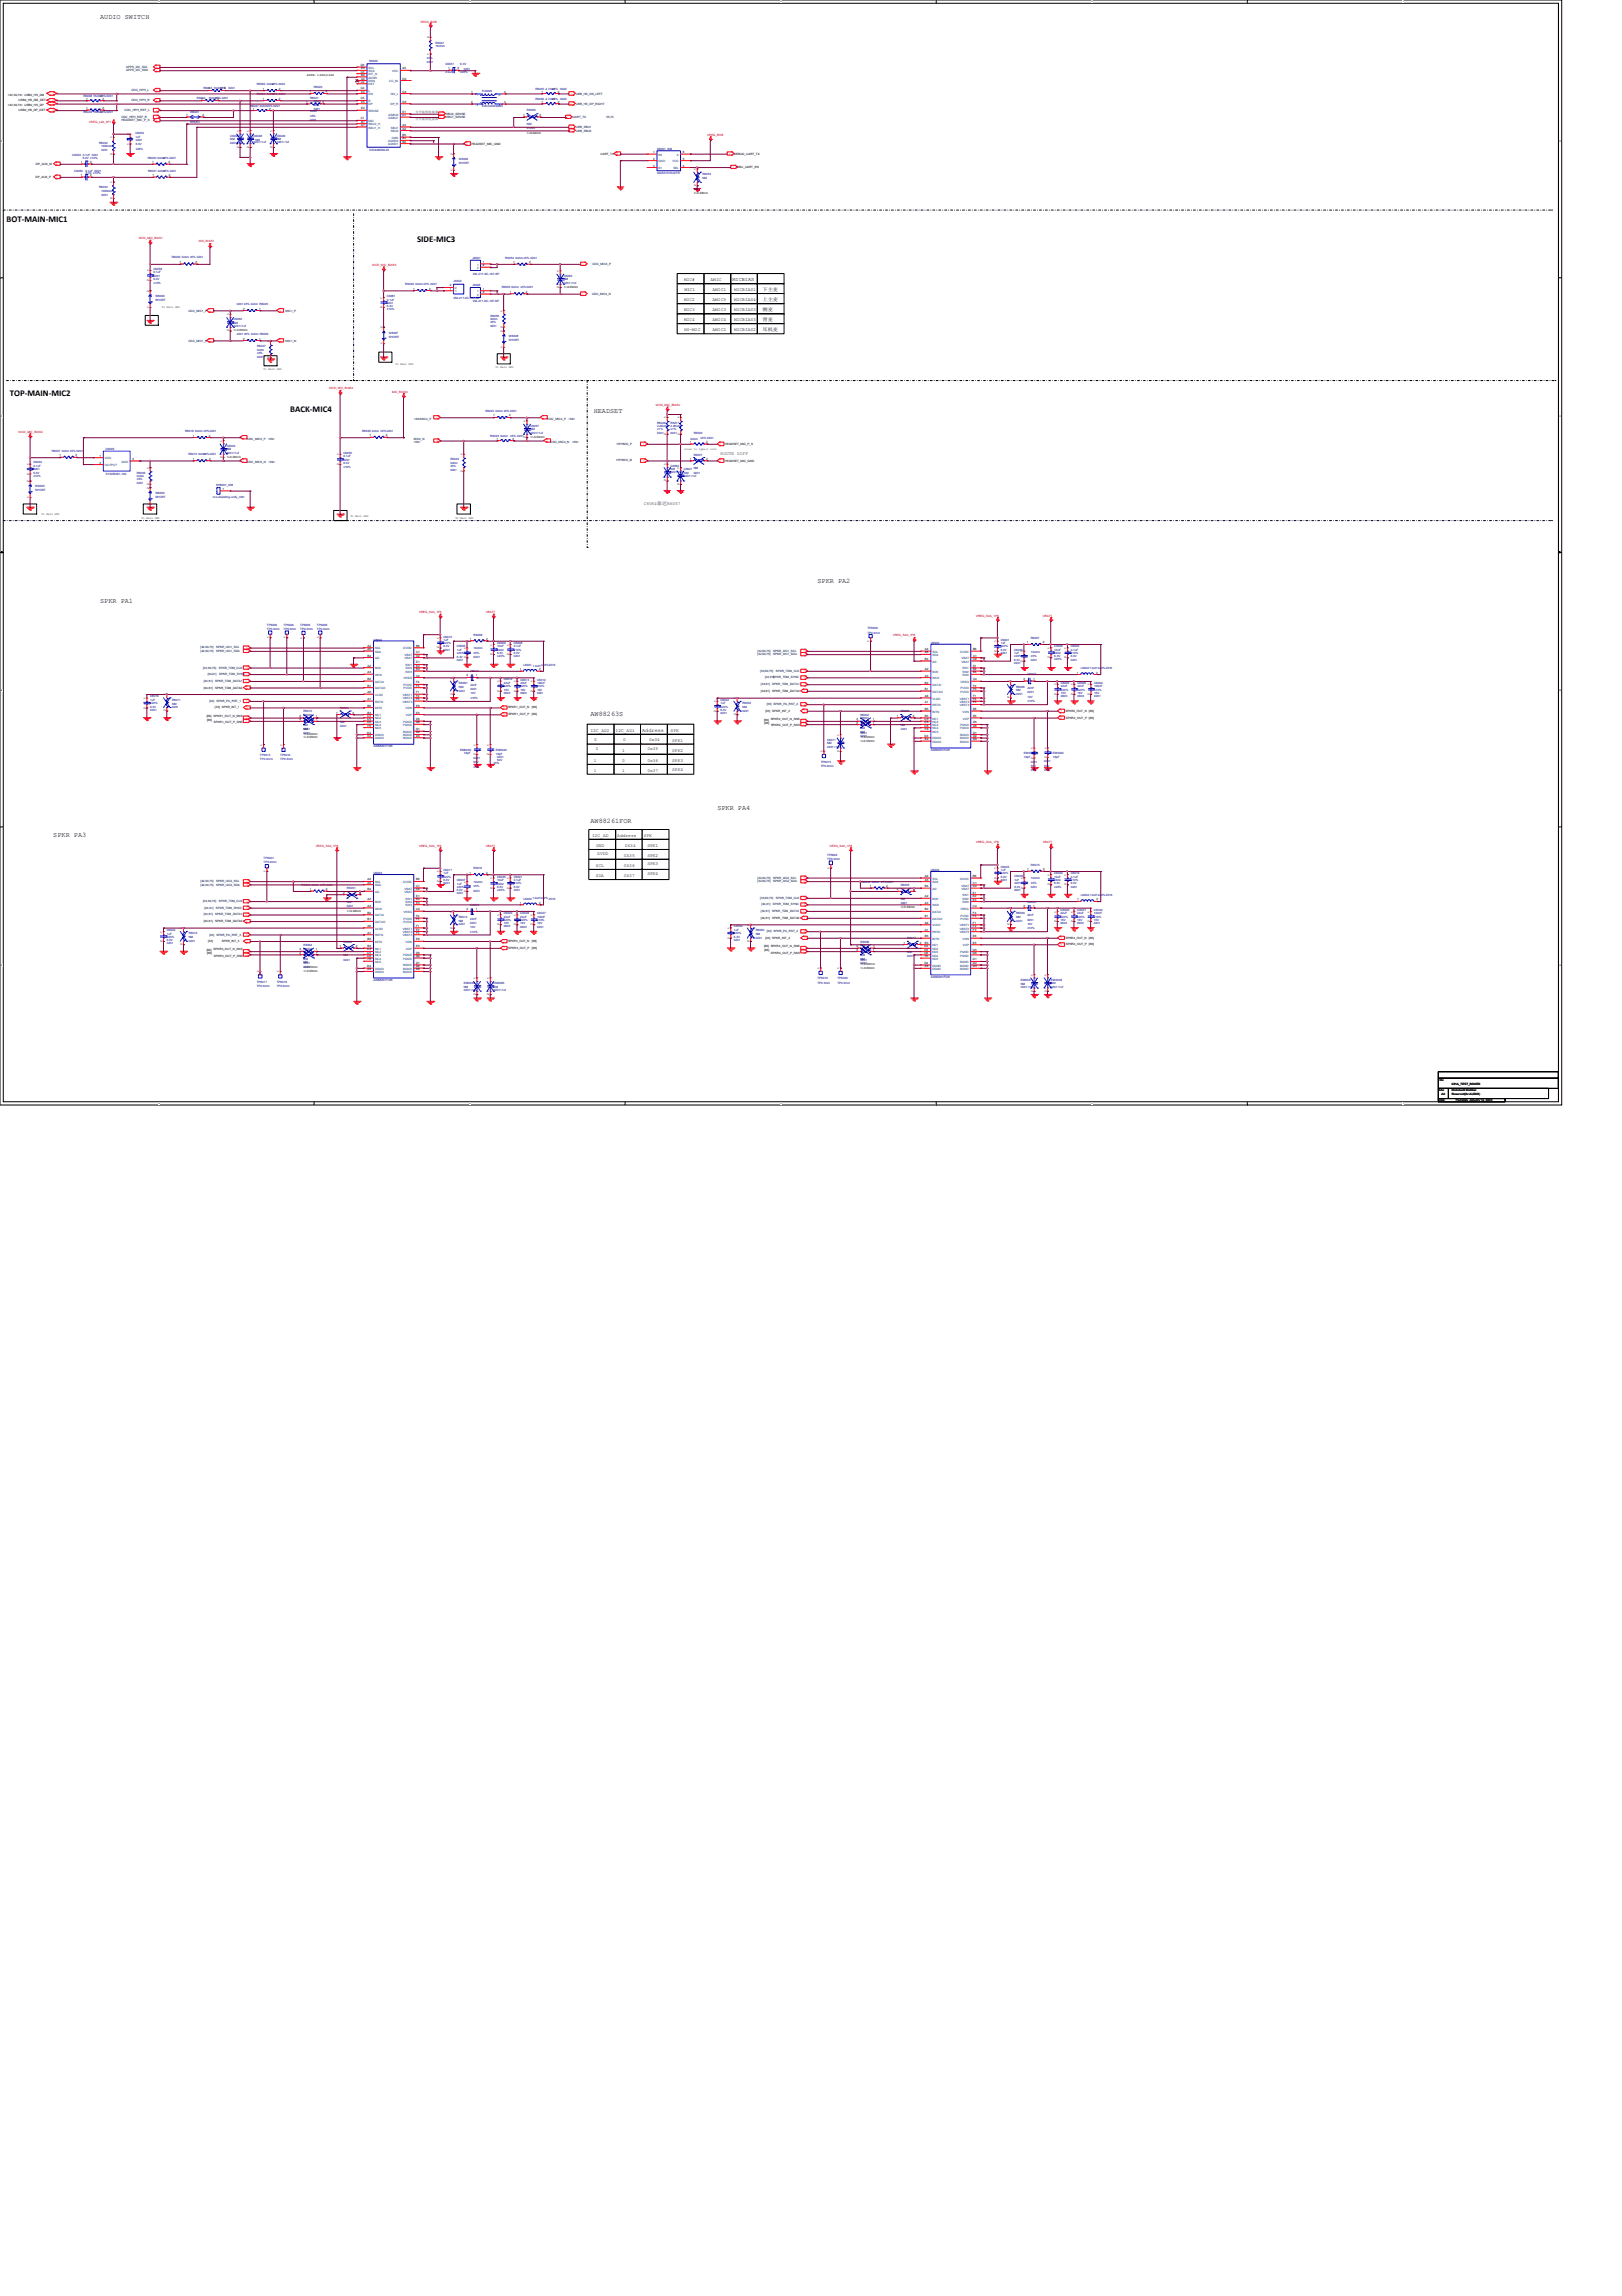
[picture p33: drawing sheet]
<svg xmlns="http://www.w3.org/2000/svg" width="210mm" height="297mm" viewBox="0 0 210 297" stroke-linecap="round" stroke-linejoin="round" font-family="sans-serif">
<defs><g id="words">
<g font-size="1.1">
<text x=".8" y="28.7">BOT-MAIN-MIC1</text>
<text x="54" y="31.3">SIDE-MIC3</text>
<text x="1.3" y="51.2">TOP-MAIN-MIC2</text>
<text x="37.5" y="53.3">BACK-MIC4</text>
</g>
<g font-size=".9">
<text x="13" y="2.5">AUDIO SWITCH</text>
<text x="76.8" y="53.4">HEADSET</text>
<text x="105.8" y="75.4">SPKR PA2</text>
<text x="13" y="78">SPKR PA1</text>
<text x="76.4" y="92.7">AW88263S</text>
<text x="76.4" y="106.5">AW88261FOR</text>
<text x="92.8" y="104.8">SPKR PA4</text>
<text x="6.9" y="108.2">SPKR PA3</text>
</g>
<g font-size=".7">
<text x="94.8" y="36.4">MICBIAS</text>
<text x="83.1" y="94.7">Address</text>
</g>
<g font-size=".6">
<text x="88.5" y="40.3">MIC3</text>
<text x="88.5" y="39">MIC2</text>
<text x="88.5" y="36.4">MIC#</text>
<text x="88.5" y="41.6">MIC4</text>
<text x="88.6" y="37.6">MIC1</text>
<text x="91.9" y="36.4">AMIC</text>
<text x="92.2" y="40.3">AMIC3</text>
<text x="92.2" y="39">AMIC5</text>
<text x="92.2" y="41.6">AMIC4</text>
<text x="92.2" y="37.7">AMIC1</text>
<text x="95" y="39">MICBIAS4</text>
<text x="95" y="37.7">MICBIAS1</text>
<text x="95" y="40.3">MICBIAS3</text>
<text x="95" y="41.6">MICBIAS3</text>
<text x="98.7" y="41.5">背背</text>
<text x="98.7" y="40.3">侧背</text>
<text x="98.7" y="39">上电背</text>
<text x="98.7" y="37.7">电电背</text>
<text x="88.5" y="42.8">HS-MIC</text>
<text x="92.2" y="42.8">AMIC2</text>
<text x="95" y="42.8">MICBIAS2</text>
<text x="98.7" y="42.8">耳耳背</text>
<text x="76.4" y="94.7">I2C_AD2</text>
<text x="76.9" y="95.9">0</text>
<text x="79.7" y="94.7">I2C_AD1</text>
<text x="80.6" y="95.9">0</text>
<text x="84" y="95.9">0x34</text>
<text x="86.8" y="94.7">SPK</text>
<text x="87" y="96">SPK1</text>
<text x="76.8" y="98.6">1</text>
<text x="76.8" y="99.9">1</text>
<text x="77.1" y="97.1">0</text>
<text x="80.5" y="99.9">1</text>
<text x="80.5" y="98.6">0</text>
<text x="80.5" y="97.3">1</text>
<text x="83.8" y="98.6">0x36</text>
<text x="83.8" y="97.1">0x35</text>
<text x="83.8" y="99.9">0x37</text>
<text x="87" y="99.8">SPK4</text>
<text x="87" y="98.6">SPK3</text>
<text x="87" y="97.3">SPK2</text>
<text x="76.6" y="108.3">I2C_AD</text>
<text x="77.1" y="112.2">SCL</text>
<text x="77.1" y="113.5">SDA</text>
<text x="77.1" y="109.5">GND</text>
<text x="77.3" y="110.7">DVDD</text>
<text x="79.9" y="108.3">Address</text>
<text x="80.7" y="110.9">0X35</text>
<text x="80.7" y="113.5">0X37</text>
<text x="80.7" y="112.2">0X36</text>
<text x="80.9" y="109.5">0X34</text>
<text x="83.3" y="108.3">SPK</text>
<text x="83.8" y="113.2">SPK4</text>
<text x="83.8" y="109.6">SPK1</text>
<text x="83.8" y="110.9">SPK2</text>
<text x="83.8" y="111.9">SPK3</text>
</g>
<g font-size=".6" fill="#008000">
<text x="93.3" y="58.8">ROUTE DIFF</text>
<text x="83.3" y="65.3">C6064级级R6057</text>
</g>
<g font-size=".4" fill="#f00">
<text x="54.4" y="3">VREG_BOB</text>
<text x="20.2" y="11.8">o</text>
<text x="20.2" y="9.2">o</text>
<text x="20.2" y="8.8">o</text>
<text x="6.7" y="14.4">o</text>
<text x="6.7" y="13.1">o</text>
<text x="6.8" y="13.6">o</text>
<text x="6.8" y="12.2">o</text>
<text x="11.5" y="15.9">VREG_L2A_3P1</text>
<text x="20.2" y="15.7">o</text>
<text x="20.2" y="13.1">o</text>
<text x="20.4" y="15" transform="rotate(-180 20.4 15)">o</text>
<text x="20.4" y="14.2" transform="rotate(-180 20.4 14.2)">o</text>
<text x="57" y="15.3">o</text>
<text x="57" y="14.9">o</text>
<text x="73.4" y="15.3">o</text>
<text x="73.8" y="17">o</text>
<text x="73.8" y="16.6">o</text>
<text x="73.8" y="13.6">o</text>
<text x="73.8" y="12.2">o</text>
<text x="91.5" y="17.6">VREG_BOB</text>
<text x="7.3" y="23">o</text>
<text x="7.3" y="21.3">o</text>
<text x="60.3" y="18.7">o</text>
<text x="79.8" y="20">o</text>
<text x="94.4" y="20">o</text>
<text x="94.8" y="21.8">o</text>
<text x="17.9" y="30.9">WCD_MIC_BIAS1</text>
<text x="25.7" y="31.4">MIC_BIAS1</text>
<text x="48.2" y="34.4">WCD_MIC_BIAS3</text>
<text x="75.4" y="34.3">o</text>
<text x="27.1" y="40.3">o</text>
<text x="36.2" y="40.3">o</text>
<text x="75.4" y="38.1">o</text>
<text x="36.2" y="44.2">o</text>
<text x="42.6" y="50.4">WCD_MIC_BIAS3</text>
<text x="50.8" y="50.8">MIC_BIAS3</text>
<text x="56.7" y="53.9" transform="rotate(-180 56.7 53.9)">o</text>
<text x="84.9" y="52.5">WCD_MIC_BIAS2</text>
<text x="2.4" y="56">WCD_MIC_BIAS4</text>
<text x="31.4" y="59.7">o</text>
<text x="31.4" y="56.7">o</text>
<text x="56.7" y="56.9" transform="rotate(-180 56.7 56.9)">o</text>
<text x="70.2" y="54.2">o</text>
<text x="70.7" y="57.2">o</text>
<text x="83.4" y="59.5" transform="rotate(-180 83.4 59.5)">o</text>
<text x="83.4" y="57.4" transform="rotate(-180 83.4 57.4)">o</text>
<text x="93.1" y="59.7">o</text>
<text x="93.1" y="57.6">o</text>
<text x="32.1" y="83.7" transform="rotate(-180 32.1 83.7)">o</text>
<text x="54.2" y="79.3">VREG_S4A_1P8</text>
<text x="62.9" y="79.3">VBATT</text>
<text x="115.5" y="82.3">VREG_S4A_1P8</text>
<text x="126.3" y="79.8">VREG_S4A_1P8</text>
<text x="135" y="79.8">VBATT</text>
<text x="31.8" y="88.3">o</text>
<text x="31.9" y="89.1">o</text>
<text x="32.1" y="87.1" transform="rotate(-180 32.1 87.1)">o</text>
<text x="32.1" y="86.3" transform="rotate(-180 32.1 86.3)">o</text>
<text x="32.1" y="84.1" transform="rotate(-180 32.1 84.1)">o</text>
<text x="103.9" y="88.7">o</text>
<text x="104" y="89.5">o</text>
<text x="104.2" y="87.6" transform="rotate(-180 104.2 87.6)">o</text>
<text x="104.2" y="86.7" transform="rotate(-180 104.2 86.7)">o</text>
<text x="104.2" y="84.5" transform="rotate(-180 104.2 84.5)">o</text>
<text x="104.2" y="84.1" transform="rotate(-180 104.2 84.1)">o</text>
<text x="31.8" y="93">o</text>
<text x="31.8" y="93.4">o</text>
<text x="32.1" y="90.6" transform="rotate(-180 32.1 90.6)">o</text>
<text x="32.2" y="91.4" transform="rotate(-180 32.2 91.4)">o</text>
<text x="65.4" y="92.3" transform="rotate(-180 65.4 92.3)">o</text>
<text x="65.4" y="91.4" transform="rotate(-180 65.4 91.4)">o</text>
<text x="103.9" y="93.9">o</text>
<text x="103.9" y="93.4">o</text>
<text x="104.2" y="91" transform="rotate(-180 104.2 91)">o</text>
<text x="104.3" y="91.9" transform="rotate(-180 104.3 91.9)">o</text>
<text x="137.5" y="92.8" transform="rotate(-180 137.5 92.8)">o</text>
<text x="137.5" y="91.9" transform="rotate(-180 137.5 91.9)">o</text>
<text x="32.1" y="113.9" transform="rotate(-180 32.1 113.9)">o</text>
<text x="40.9" y="109.5">VREG_S4A_1P8</text>
<text x="54.2" y="109.5">VREG_S4A_1P8</text>
<text x="62.9" y="109.5">VBATT</text>
<text x="104.2" y="113.9" transform="rotate(-180 104.2 113.9)">o</text>
<text x="104.2" y="113.5" transform="rotate(-180 104.2 113.5)">o</text>
<text x="107.4" y="109.5">VREG_S4A_1P8</text>
<text x="126.3" y="109.1">VREG_S4A_1P8</text>
<text x="135" y="109.1">VBATT</text>
<text x="31.8" y="118.5">o</text>
<text x="31.9" y="119.3">o</text>
<text x="32.1" y="117.4" transform="rotate(-180 32.1 117.4)">o</text>
<text x="32.1" y="116.5" transform="rotate(-180 32.1 116.5)">o</text>
<text x="32.1" y="114.3" transform="rotate(-180 32.1 114.3)">o</text>
<text x="103.9" y="118">o</text>
<text x="104" y="118.9">o</text>
<text x="104.2" y="116.9" transform="rotate(-180 104.2 116.9)">o</text>
<text x="104.2" y="116.1" transform="rotate(-180 104.2 116.1)">o</text>
<text x="31.8" y="123.7">o</text>
<text x="31.8" y="123.2">o</text>
<text x="32.1" y="120.8" transform="rotate(-180 32.1 120.8)">o</text>
<text x="32.2" y="121.7" transform="rotate(-180 32.2 121.7)">o</text>
<text x="65.4" y="122.6" transform="rotate(-180 65.4 122.6)">o</text>
<text x="65.4" y="121.7" transform="rotate(-180 65.4 121.7)">o</text>
<text x="103.9" y="123.2">o</text>
<text x="103.9" y="122.8">o</text>
<text x="104.2" y="120.4" transform="rotate(-180 104.2 120.4)">o</text>
<text x="104.3" y="121.3" transform="rotate(-180 104.3 121.3)">o</text>
<text x="137.4" y="122.1" transform="rotate(-180 137.4 122.1)">o</text>
<text x="137.4" y="121.3" transform="rotate(-180 137.4 121.3)">o</text>
</g>
<g font-size=".4">
<text x="55.6" y="5" transform="rotate(-90 55.6 5)">2</text>
<text x="26.9" y="11.6">1</text>
<text x="29" y="11.6">2</text>
<text x="34" y="11.6">1</text>
<text x="36.1" y="11.6">2</text>
<text x="39.7" y="9.9">ADDR：L:42H,H:43H</text>
<text x="40.1" y="12">1</text>
<text x="42.2" y="12">2</text>
<text x="46.7" y="8.6">D3</text>
<text x="46.7" y="11.6">C4</text>
<text x="46.7" y="9.4">C3</text>
<text x="46.7" y="10.7">C2</text>
<text x="46.7" y="12">E4</text>
<text x="46.7" y="9">E3</text>
<text x="46.7" y="9.8">B4</text>
<text x="46.7" y="10.3">A4</text>
<text x="52.1" y="12">D4</text>
<text x="52.1" y="10.3">D2</text>
<text x="52.1" y="9">A5</text>
<text x="55.6" y="7.1" transform="rotate(-90 55.6 7.1)">1</text>
<text x="58" y="9">1</text>
<text x="59.2" y="9">2</text>
<text x="70.1" y="12">1</text>
<text x="72.2" y="12">2</text>
<text x="1" y="13.8">&lt;32,50,73&gt; USB0_HS_DP</text>
<text x="1" y="12.5">&lt;32,50,73&gt; USB0_HS_DM</text>
<text x="2.4" y="14.4">USB0_HS_DP_DET</text>
<text x="2.4" y="13.1">USB0_HS_DM_DET</text>
<text x="11.1" y="12.9">1</text>
<text x="11.1" y="14.1">1</text>
<text x="13.2" y="12.9">2</text>
<text x="13.2" y="14.1">2</text>
<text x="14.6" y="17.9" transform="rotate(-90 14.6 17.9)">1</text>
<text x="16.7" y="17.5" transform="rotate(-90 16.7 17.5)">2</text>
<text x="24.1" y="15">1</text>
<text x="26" y="12.9">1</text>
<text x="26.2" y="15">2</text>
<text x="28.1" y="12.9">2</text>
<text x="30.9" y="17" transform="rotate(-90 30.9 17)">1</text>
<text x="32.3" y="17" transform="rotate(-90 32.3 17)">1</text>
<text x="32.7" y="14.2">1</text>
<text x="34" y="12.9">1</text>
<text x="34.8" y="14.2">2</text>
<text x="35.3" y="17" transform="rotate(-90 35.3 17)">1</text>
<text x="36.1" y="12.9">2</text>
<text x="39.6" y="13.3">1</text>
<text x="41.7" y="13.3">2</text>
<text x="46.7" y="12.9">C5</text>
<text x="46.7" y="15.5">C1</text>
<text x="46.7" y="13.3">E5</text>
<text x="46.7" y="14.1">E2</text>
<text x="46.7" y="15.9">B1</text>
<text x="46.7" y="16.3">A1</text>
<text x="52.1" y="14.6">E1</text>
<text x="52.1" y="13.3">D5</text>
<text x="52.1" y="15">D1</text>
<text x="52.1" y="17.6">B5</text>
<text x="52.1" y="16.3">A3</text>
<text x="52.1" y="16.8">A2</text>
<text x="61" y="13.3">2</text>
<text x="61" y="12">1</text>
<text x="65.3" y="13.3">3</text>
<text x="65.3" y="12">4</text>
<text x="67.7" y="15">1</text>
<text x="68.2" y="17.3">+/-0.02mm</text>
<text x="69.8" y="15">2</text>
<text x="70.1" y="13.3">1</text>
<text x="72.2" y="13.3">2</text>
<text x="4.6" y="23">DP_AUX_P</text>
<text x="4.7" y="21.3">DP_AUX_M</text>
<text x="10.5" y="21.1">1</text>
<text x="10.5" y="22.8">1</text>
<text x="11.7" y="21.1">2</text>
<text x="11.7" y="22.8">2</text>
<text x="14.6" y="20" transform="rotate(-90 14.6 20)">2</text>
<text x="14.6" y="23.6" transform="rotate(-90 14.6 23.6)">1</text>
<text x="16.7" y="18.7" transform="rotate(-90 16.7 18.7)">1</text>
<text x="19.7" y="21.1">1</text>
<text x="19.7" y="22.8">1</text>
<text x="21.8" y="21.1">2</text>
<text x="21.8" y="22.8">2</text>
<text x="30.9" y="19.1" transform="rotate(-90 30.9 19.1)">2</text>
<text x="32.3" y="19.1" transform="rotate(-90 32.3 19.1)">2</text>
<text x="35.3" y="19.1" transform="rotate(-90 35.3 19.1)">2</text>
<text x="52.1" y="18">B3</text>
<text x="52.1" y="18.5">B2</text>
<text x="58.6" y="20" transform="rotate(-90 58.6 20)">2</text>
<text x="58.6" y="22.1" transform="rotate(-90 58.6 22.1)">1</text>
<text x="61" y="18.7">HEADSET_MIC_GND</text>
<text x="77.7" y="20">UART_TX</text>
<text x="84.5" y="21.5">3</text>
<text x="84.5" y="20.7">2</text>
<text x="84.5" y="19.8">1</text>
<text x="88.4" y="19.8">6</text>
<text x="88.4" y="20.7">5</text>
<text x="88.4" y="21.5">4</text>
<text x="90.1" y="22" transform="rotate(-90 90.1 22)">1</text>
<text x="95" y="20">DEBUG_UART_TX</text>
<text x="95.4" y="21.7">SBU_UART_EN</text>
<text x="14.6" y="25.7" transform="rotate(-90 14.6 25.7)">2</text>
<text x="89.8" y="25.2">+/-0.03mm</text>
<text x="90.1" y="24.1" transform="rotate(-90 90.1 24.1)">2</text>
<text x="19.3" y="35.1" transform="rotate(-90 19.3 35.1)">1</text>
<text x="23.2" y="34">1</text>
<text x="25.3" y="34">2</text>
<text x="62.5" y="34.4">2</text>
<text x="62.5" y="34">1</text>
<text x="66.4" y="34.1">1</text>
<text x="68.5" y="34.1">2</text>
<text x="72.4" y="35.2" transform="rotate(-90 72.4 35.2)">1</text>
<text x="19.3" y="37.7" transform="rotate(-90 19.3 37.7)">2</text>
<text x="19.3" y="39.9" transform="rotate(-90 19.3 39.9)">1</text>
<text x="19.3" y="36.4" transform="rotate(-90 19.3 36.4)">2</text>
<text x="21" y="39.9">To Main GND</text>
<text x="29.7" y="40.8" transform="rotate(-90 29.7 40.8)">1</text>
<text x="31.4" y="40">2</text>
<text x="33.5" y="40">1</text>
<text x="49.5" y="39.9" transform="rotate(-90 49.5 39.9)">2</text>
<text x="49.5" y="38.6" transform="rotate(-90 49.5 38.6)">1</text>
<text x="53.5" y="37.5">1</text>
<text x="55.5" y="37.5">2</text>
<text x="58.2" y="37.1">2</text>
<text x="58.2" y="37.5">1</text>
<text x="62.5" y="37.9">2</text>
<text x="62.5" y="37.5">1</text>
<text x="65.1" y="40.3" transform="rotate(-90 65.1 40.3)">1</text>
<text x="66" y="37.9">1</text>
<text x="68.1" y="37.9">2</text>
<text x="72.4" y="37.3" transform="rotate(-90 72.4 37.3)">2</text>
<text x="73" y="37.2">+/-0.03mm</text>
<text x="29.7" y="42.9" transform="rotate(-90 29.7 42.9)">2</text>
<text x="30.2" y="42.8">+/-0.03mm</text>
<text x="31.5" y="43.9">2</text>
<text x="33.5" y="43.9">1</text>
<text x="34.1" y="47.9">To Main GND</text>
<text x="34.9" y="46.4" transform="rotate(-90 34.9 46.4)">2</text>
<text x="34.9" y="44.3" transform="rotate(-90 34.9 44.3)">1</text>
<text x="49.5" y="42.5" transform="rotate(-90 49.5 42.5)">2</text>
<text x="49.5" y="44.6" transform="rotate(-90 49.5 44.6)">1</text>
<text x="51.2" y="47.2">To Main GND</text>
<text x="64.1" y="47.7">To Main GND</text>
<text x="65.1" y="42.9" transform="rotate(-90 65.1 42.9)">2</text>
<text x="65.1" y="45" transform="rotate(-90 65.1 45)">1</text>
<text x="65.1" y="42.4" transform="rotate(-90 65.1 42.4)">2</text>
<text x="63.8" y="53.9">1</text>
<text x="65.9" y="53.9">2</text>
<text x="7.7" y="59">1</text>
<text x="9.8" y="59">2</text>
<text x="12.9" y="60">2</text>
<text x="12.9" y="59.1">1</text>
<text x="17.1" y="59.5">3</text>
<text x="25" y="56.5">1</text>
<text x="25" y="59.5">1</text>
<text x="27" y="56.5">2</text>
<text x="27" y="59.5">2</text>
<text x="28.8" y="59.3" transform="rotate(-90 28.8 59.3)">2</text>
<text x="28.8" y="57.1" transform="rotate(-90 28.8 57.1)">1</text>
<text x="29.3" y="59.2">+/-0.03mm</text>
<text x="43.9" y="58.9" transform="rotate(-90 43.9 58.9)">1</text>
<text x="47.8" y="56.4">1</text>
<text x="49.9" y="56.4">2</text>
<text x="59.9" y="58.9" transform="rotate(-90 59.9 58.9)">1</text>
<text x="64.3" y="56.9">1</text>
<text x="66.3" y="56.9">2</text>
<text x="68.1" y="56.7" transform="rotate(-90 68.1 56.7)">2</text>
<text x="68.1" y="54.6" transform="rotate(-90 68.1 54.6)">1</text>
<text x="68.6" y="56.7">+/-0.03mm</text>
<text x="86.2" y="56.2" transform="rotate(-90 86.2 56.2)">2</text>
<text x="86.2" y="54.1" transform="rotate(-90 86.2 54.1)">1</text>
<text x="88" y="56.2" transform="rotate(-90 88 56.2)">2</text>
<text x="88" y="54.1" transform="rotate(-90 88 54.1)">1</text>
<text x="88.5" y="58.3">close to type-C conn</text>
<text x="89.3" y="59.5">1</text>
<text x="89.3" y="57.3">1</text>
<text x="91.4" y="59.5">2</text>
<text x="91.4" y="57.3">2</text>
<text x="93.8" y="59.7">HEADSET_MIC_GND</text>
<text x="93.8" y="57.6">HEADSET_MIC_P_S</text>
<text x="3.8" y="62.3" transform="rotate(-90 3.8 62.3)">2</text>
<text x="3.8" y="64.4" transform="rotate(-90 3.8 64.4)">1</text>
<text x="3.8" y="61.4" transform="rotate(-90 3.8 61.4)">2</text>
<text x="3.8" y="60.2" transform="rotate(-90 3.8 60.2)">1</text>
<text x="19.3" y="63.2" transform="rotate(-90 19.3 63.2)">2</text>
<text x="19.3" y="65.3" transform="rotate(-90 19.3 65.3)">1</text>
<text x="19.3" y="62.7" transform="rotate(-90 19.3 62.7)">2</text>
<text x="19.3" y="60.6" transform="rotate(-90 19.3 60.6)">1</text>
<text x="28.8" y="63.4">1</text>
<text x="43.9" y="60.1" transform="rotate(-90 43.9 60.1)">2</text>
<text x="59.9" y="61" transform="rotate(-90 59.9 61)">2</text>
<text x="86.2" y="62.2" transform="rotate(-90 86.2 62.2)">2</text>
<text x="86.2" y="60.2" transform="rotate(-90 86.2 60.2)">1</text>
<text x="87.9" y="62.7" transform="rotate(-90 87.9 62.7)">2</text>
<text x="87.9" y="60.6" transform="rotate(-90 87.9 60.6)">1</text>
<text x="5.4" y="66.7">To Main GND</text>
<text x="18.3" y="67.1">To Main GND</text>
<text x="45.3" y="66.9">To Main GND</text>
<text x="58.9" y="67.1">To Main GND</text>
<text x="34.8" y="82.6" transform="rotate(-90 34.8 82.6)">1</text>
<text x="37" y="82.6" transform="rotate(-90 37 82.6)">1</text>
<text x="39.1" y="82.6" transform="rotate(-90 39.1 82.6)">1</text>
<text x="41.3" y="82.6" transform="rotate(-90 41.3 82.6)">1</text>
<text x="47.6" y="83.7">A4</text>
<text x="53.8" y="83.7">B6</text>
<text x="56.8" y="83.9" transform="rotate(-90 56.8 83.9)">2</text>
<text x="56.8" y="82.6" transform="rotate(-90 56.8 82.6)">1</text>
<text x="60.3" y="84" transform="rotate(-90 60.3 84)">1</text>
<text x="60.8" y="82.8">1</text>
<text x="62.9" y="82.8">2</text>
<text x="63.7" y="83.5" transform="rotate(-90 63.7 83.5)">1</text>
<text x="65.9" y="83.5" transform="rotate(-90 65.9 83.5)">1</text>
<text x="112.5" y="83" transform="rotate(-90 112.5 83)">1</text>
<text x="129" y="83.1" transform="rotate(-90 129 83.1)">1</text>
<text x="132.9" y="83.2">1</text>
<text x="135" y="83.2">2</text>
<text x="135.9" y="83.9" transform="rotate(-90 135.9 83.9)">1</text>
<text x="138" y="84" transform="rotate(-90 138 84)">1</text>
<text x="21.5" y="90" transform="rotate(-90 21.5 90)">1</text>
<text x="26.4" y="89.1">[34,61]</text>
<text x="27.9" y="89.1">SPKR_TDM_DATA0</text>
<text x="47.6" y="84.1">A5</text>
<text x="47.6" y="84.9">B4</text>
<text x="47.6" y="88">B2</text>
<text x="47.6" y="88.8">B1</text>
<text x="47.6" y="89.7">A6</text>
<text x="47.6" y="87.1">A3</text>
<text x="47.6" y="86.3">A2</text>
<text x="53.8" y="86.7">E3</text>
<text x="53.8" y="86.3">E2</text>
<text x="53.8" y="85.8">E1</text>
<text x="53.8" y="89.7">F1</text>
<text x="53.8" y="88.8">F5</text>
<text x="53.8" y="88.4">F4</text>
<text x="53.8" y="87.5">C4</text>
<text x="53.8" y="84.9">C2</text>
<text x="53.8" y="84.5">C1</text>
<text x="58.6" y="89.9" transform="rotate(-90 58.6 89.9)">2</text>
<text x="58.6" y="87.8" transform="rotate(-90 58.6 87.8)">1</text>
<text x="60.3" y="85.2" transform="rotate(-90 60.3 85.2)">2</text>
<text x="60.4" y="87.5">2</text>
<text x="61.6" y="87.5">1</text>
<text x="63.7" y="84.8" transform="rotate(-90 63.7 84.8)">2</text>
<text x="64.6" y="89.5" transform="rotate(-90 64.6 89.5)">2</text>
<text x="64.6" y="88.2" transform="rotate(-90 64.6 88.2)">1</text>
<text x="65.9" y="84.8" transform="rotate(-90 65.9 84.8)">2</text>
<text x="66.8" y="89.5" transform="rotate(-90 66.8 89.5)">2</text>
<text x="66.8" y="88.3" transform="rotate(-90 66.8 88.3)">1</text>
<text x="67.3" y="86.7">1</text>
<text x="68.9" y="89.5" transform="rotate(-90 68.9 89.5)">2</text>
<text x="68.9" y="88.3" transform="rotate(-90 68.9 88.3)">1</text>
<text x="69.8" y="86.7">2</text>
<text x="98.5" y="89.5">[34,61]</text>
<text x="99.9" y="89.5">SPKR_TDM_DATA0</text>
<text x="119.7" y="84.5">A5</text>
<text x="119.7" y="84.1">A4</text>
<text x="119.7" y="85.4">B4</text>
<text x="119.7" y="88.4">B2</text>
<text x="119.7" y="89.3">B1</text>
<text x="119.7" y="87.5">A3</text>
<text x="119.7" y="86.7">A2</text>
<text x="125.9" y="87.1">E3</text>
<text x="125.9" y="86.7">E2</text>
<text x="125.9" y="86.3">E1</text>
<text x="125.9" y="84.1">B6</text>
<text x="125.9" y="89.3">F5</text>
<text x="125.9" y="88.9">F4</text>
<text x="125.9" y="88">C4</text>
<text x="125.9" y="85.4">C2</text>
<text x="125.9" y="85">C1</text>
<text x="129" y="84.4" transform="rotate(-90 129 84.4)">2</text>
<text x="130.7" y="88.3" transform="rotate(-90 130.7 88.3)">1</text>
<text x="132.4" y="85.6" transform="rotate(-90 132.4 85.6)">2</text>
<text x="132.4" y="84.4" transform="rotate(-90 132.4 84.4)">1</text>
<text x="132.5" y="88">2</text>
<text x="133.7" y="88">1</text>
<text x="135.9" y="85.1" transform="rotate(-90 135.9 85.1)">2</text>
<text x="136.7" y="89.9" transform="rotate(-90 136.7 89.9)">2</text>
<text x="136.7" y="88.7" transform="rotate(-90 136.7 88.7)">1</text>
<text x="138" y="85.2" transform="rotate(-90 138 85.2)">2</text>
<text x="138.9" y="89.9" transform="rotate(-90 138.9 89.9)">2</text>
<text x="138.9" y="88.7" transform="rotate(-90 138.9 88.7)">1</text>
<text x="139.4" y="87.1">1</text>
<text x="141" y="89.9" transform="rotate(-90 141 89.9)">2</text>
<text x="141" y="88.7" transform="rotate(-90 141 88.7)">1</text>
<text x="141.9" y="87.1">2</text>
<text x="18.9" y="91.7" transform="rotate(-90 18.9 91.7)">2</text>
<text x="18.9" y="90.4" transform="rotate(-90 18.9 90.4)">1</text>
<text x="21.5" y="92" transform="rotate(-90 21.5 92)">2</text>
<text x="26.8" y="92.8">[66] SPKR1_OUT_N_SNS</text>
<text x="26.8" y="93.2">[66]</text>
<text x="27.7" y="93.6">SPKR1_OUT_P_SNS</text>
<text x="27.8" y="91.7">[33] SPKR_INT_1</text>
<text x="38.8" y="93.2">2</text>
<text x="38.8" y="92.8">2</text>
<text x="39.3" y="95.5">+/-0.03mm</text>
<text x="39.3" y="95.1">+/-0.03mm</text>
<text x="40.9" y="93.2">1</text>
<text x="40.9" y="92.8">1</text>
<text x="43.5" y="92.3">1</text>
<text x="45.6" y="92.3">2</text>
<text x="47.5" y="94.9">D4</text>
<text x="47.5" y="93.6">C6</text>
<text x="47.5" y="93.2">C5</text>
<text x="47.5" y="92.7">C3</text>
<text x="47.6" y="95.3">E4</text>
<text x="47.6" y="94">F6</text>
<text x="47.6" y="91.4">B5</text>
<text x="47.6" y="92.3">B3</text>
<text x="47.6" y="90.6">A1</text>
<text x="53.8" y="93.6">D6</text>
<text x="53.8" y="93.2">D5</text>
<text x="53.8" y="92.3">E5</text>
<text x="53.8" y="91.4">E6</text>
<text x="53.8" y="90.6">F3</text>
<text x="53.8" y="90.2">F2</text>
<text x="53.8" y="95.3">D3</text>
<text x="53.8" y="94.9">D2</text>
<text x="53.8" y="94.5">D1</text>
<text x="65.7" y="91.7">SPKR1_OUT_N</text>
<text x="65.8" y="92.5">SPKR1_OUT_P</text>
<text x="68.8" y="91.7">[66]</text>
<text x="68.8" y="92.5">[66]</text>
<text x="92.7" y="92.1" transform="rotate(-90 92.7 92.1)">2</text>
<text x="92.7" y="90.9" transform="rotate(-90 92.7 90.9)">1</text>
<text x="95.3" y="92.5" transform="rotate(-90 95.3 92.5)">2</text>
<text x="95.3" y="90.4" transform="rotate(-90 95.3 90.4)">1</text>
<text x="98.9" y="93.2">[66] SPKR2_OUT_N_SNS</text>
<text x="98.9" y="93.6">[66]</text>
<text x="99.1" y="92.1">[33] SPKR_INT_2</text>
<text x="99.8" y="94">SPKR2_OUT_P_SNS</text>
<text x="108.6" y="95.2" transform="rotate(-90 108.6 95.2)">1</text>
<text x="110.8" y="93.6">2</text>
<text x="110.8" y="93.2">2</text>
<text x="111.3" y="95.9">+/-0.03mm</text>
<text x="111.4" y="95.5">+/-0.03mm</text>
<text x="113" y="93.6">1</text>
<text x="113" y="93.2">1</text>
<text x="116.1" y="92.7">1</text>
<text x="118.1" y="92.7">2</text>
<text x="119.7" y="95.3">D4</text>
<text x="119.7" y="94">C6</text>
<text x="119.7" y="93.6">C5</text>
<text x="119.7" y="93.2">C3</text>
<text x="119.7" y="95.8">E4</text>
<text x="119.7" y="94.5">F6</text>
<text x="119.7" y="91.9">B5</text>
<text x="119.7" y="92.7">B3</text>
<text x="119.7" y="90.2">A6</text>
<text x="119.7" y="91">A1</text>
<text x="125.9" y="94">D6</text>
<text x="125.9" y="93.6">D5</text>
<text x="125.9" y="92.7">E5</text>
<text x="125.9" y="91.9">E6</text>
<text x="125.9" y="91">F3</text>
<text x="125.9" y="90.6">F2</text>
<text x="125.9" y="90.2">F1</text>
<text x="125.9" y="95.8">D3</text>
<text x="125.9" y="95.3">D2</text>
<text x="125.9" y="94.9">D1</text>
<text x="130.7" y="90.3" transform="rotate(-90 130.7 90.3)">2</text>
<text x="137.9" y="92.1">SPKR2_OUT_N</text>
<text x="137.9" y="93">SPKR2_OUT_P [66]</text>
<text x="140.9" y="92.1">[66]</text>
<text x="34" y="96.5" transform="rotate(-90 34 96.5)">1</text>
<text x="36.6" y="96.5" transform="rotate(-90 36.6 96.5)">1</text>
<text x="61.6" y="97.7" transform="rotate(-90 61.6 97.7)">2</text>
<text x="61.6" y="96.5" transform="rotate(-90 61.6 96.5)">1</text>
<text x="63.3" y="97.7" transform="rotate(-90 63.3 97.7)">2</text>
<text x="63.3" y="96.5" transform="rotate(-90 63.3 96.5)">1</text>
<text x="106.5" y="97.3" transform="rotate(-90 106.5 97.3)">1</text>
<text x="108.6" y="97.3" transform="rotate(-90 108.6 97.3)">2</text>
<text x="133.7" y="98.1" transform="rotate(-90 133.7 98.1)">2</text>
<text x="133.7" y="96.9" transform="rotate(-90 133.7 96.9)">1</text>
<text x="135.5" y="98.1" transform="rotate(-90 135.5 98.1)">2</text>
<text x="135.5" y="96.9" transform="rotate(-90 135.5 96.9)">1</text>
<text x="34.4" y="112.8" transform="rotate(-90 34.4 112.8)">1</text>
<text x="47.6" y="113.9">A4</text>
<text x="53.8" y="113.9">B6</text>
<text x="56.8" y="112.9" transform="rotate(-90 56.8 112.9)">1</text>
<text x="60.8" y="113">1</text>
<text x="62.9" y="113">2</text>
<text x="63.7" y="113.8" transform="rotate(-90 63.7 113.8)">1</text>
<text x="65.9" y="113.7" transform="rotate(-90 65.9 113.7)">1</text>
<text x="107.4" y="112.4" transform="rotate(-90 107.4 112.4)">1</text>
<text x="119.7" y="113.9">A5</text>
<text x="119.7" y="113.5">A4</text>
<text x="125.9" y="113.5">B6</text>
<text x="129" y="113.7" transform="rotate(-90 129 113.7)">2</text>
<text x="129" y="112.4" transform="rotate(-90 129 112.4)">1</text>
<text x="132.4" y="113.7" transform="rotate(-90 132.4 113.7)">1</text>
<text x="132.9" y="112.6">1</text>
<text x="135" y="112.6">2</text>
<text x="135.9" y="113.3" transform="rotate(-90 135.9 113.3)">1</text>
<text x="138" y="113.3" transform="rotate(-90 138 113.3)">1</text>
<text x="26.4" y="119.3">[34,61]</text>
<text x="27.9" y="119.3">SPKR_TDM_DATA0</text>
<text x="40.1" y="115.2">1</text>
<text x="42.2" y="115.2">2</text>
<text x="44.4" y="115.6">2</text>
<text x="44.9" y="117.9">+/-0.03mm</text>
<text x="46.5" y="115.6">1</text>
<text x="47.6" y="114.3">A5</text>
<text x="47.6" y="115.2">B4</text>
<text x="47.6" y="118.2">B2</text>
<text x="47.6" y="119.1">B1</text>
<text x="47.6" y="119.9">A6</text>
<text x="47.6" y="117.3">A3</text>
<text x="47.6" y="116.5">A2</text>
<text x="53.8" y="116.9">E3</text>
<text x="53.8" y="116.5">E2</text>
<text x="53.8" y="116.1">E1</text>
<text x="53.8" y="119.9">F1</text>
<text x="53.8" y="119.1">F5</text>
<text x="53.8" y="118.6">F4</text>
<text x="53.8" y="117.8">C4</text>
<text x="53.8" y="115.2">C2</text>
<text x="53.8" y="114.8">C1</text>
<text x="56.8" y="114.1" transform="rotate(-90 56.8 114.1)">2</text>
<text x="58.6" y="118.1" transform="rotate(-90 58.6 118.1)">1</text>
<text x="60.3" y="115.4" transform="rotate(-90 60.3 115.4)">2</text>
<text x="60.3" y="114.2" transform="rotate(-90 60.3 114.2)">1</text>
<text x="60.3" y="117.8">2</text>
<text x="61.6" y="117.8">1</text>
<text x="63.7" y="115" transform="rotate(-90 63.7 115)">2</text>
<text x="64.6" y="119.7" transform="rotate(-90 64.6 119.7)">2</text>
<text x="64.6" y="118.5" transform="rotate(-90 64.6 118.5)">1</text>
<text x="65.9" y="115" transform="rotate(-90 65.9 115)">2</text>
<text x="66.8" y="119.7" transform="rotate(-90 66.8 119.7)">2</text>
<text x="66.8" y="118.5" transform="rotate(-90 66.8 118.5)">1</text>
<text x="67.3" y="116.9">1</text>
<text x="69" y="119.7" transform="rotate(-90 69 119.7)">2</text>
<text x="69" y="118.5" transform="rotate(-90 69 118.5)">1</text>
<text x="69.8" y="116.9">2</text>
<text x="97" y="119.8" transform="rotate(-90 97 119.8)">1</text>
<text x="98.5" y="118.9">[34,61]</text>
<text x="99.9" y="118.9">SPKR_TDM_DATA0</text>
<text x="112.6" y="114.8">1</text>
<text x="114.7" y="114.8">2</text>
<text x="116.1" y="115.2">2</text>
<text x="116.6" y="117.5">+/-0.03mm</text>
<text x="118.1" y="115.2">1</text>
<text x="119.7" y="114.8">B4</text>
<text x="119.7" y="117.8">B2</text>
<text x="119.7" y="118.7">B1</text>
<text x="119.7" y="119.5">A6</text>
<text x="119.7" y="116.9">A3</text>
<text x="119.7" y="116.1">A2</text>
<text x="125.9" y="116.5">E3</text>
<text x="125.9" y="116.1">E2</text>
<text x="125.9" y="115.6">E1</text>
<text x="125.9" y="119.9">F2</text>
<text x="125.9" y="119.5">F1</text>
<text x="125.9" y="118.7">F5</text>
<text x="125.9" y="118.2">F4</text>
<text x="125.9" y="117.4">C4</text>
<text x="125.9" y="114.8">C2</text>
<text x="125.9" y="114.4">C1</text>
<text x="130.7" y="119.7" transform="rotate(-90 130.7 119.7)">2</text>
<text x="130.7" y="117.6" transform="rotate(-90 130.7 117.6)">1</text>
<text x="132.4" y="114.9" transform="rotate(-90 132.4 114.9)">2</text>
<text x="132.4" y="117.3">2</text>
<text x="133.7" y="117.3">1</text>
<text x="135.9" y="114.6" transform="rotate(-90 135.9 114.6)">2</text>
<text x="136.7" y="119.3" transform="rotate(-90 136.7 119.3)">2</text>
<text x="136.7" y="118.1" transform="rotate(-90 136.7 118.1)">1</text>
<text x="138" y="114.6" transform="rotate(-90 138 114.6)">2</text>
<text x="138.9" y="119.3" transform="rotate(-90 138.9 119.3)">2</text>
<text x="138.9" y="118.1" transform="rotate(-90 138.9 118.1)">1</text>
<text x="139.4" y="116.5">1</text>
<text x="141" y="119.3" transform="rotate(-90 141 119.3)">2</text>
<text x="141" y="118.1" transform="rotate(-90 141 118.1)">1</text>
<text x="141.9" y="116.5">2</text>
<text x="21" y="121.9" transform="rotate(-90 21 121.9)">2</text>
<text x="21" y="120.7" transform="rotate(-90 21 120.7)">1</text>
<text x="23.6" y="122.3" transform="rotate(-90 23.6 122.3)">2</text>
<text x="23.6" y="120.2" transform="rotate(-90 23.6 120.2)">1</text>
<text x="26.8" y="123">[66] SPKR3_OUT_N_SNS</text>
<text x="26.8" y="123.5">[66]</text>
<text x="26.9" y="121.9">[33]</text>
<text x="27.7" y="123.8">SPKR3_OUT_P_SNS</text>
<text x="28.7" y="121.9">SPKR_INT_3</text>
<text x="33.5" y="125.8" transform="rotate(-90 33.5 125.8)">1</text>
<text x="36.1" y="125.8" transform="rotate(-90 36.1 125.8)">1</text>
<text x="38.8" y="123.4">2</text>
<text x="38.8" y="122.9">2</text>
<text x="39.3" y="125.7">+/-0.03mm</text>
<text x="39.3" y="125.3">+/-0.03mm</text>
<text x="40.9" y="123.4">1</text>
<text x="40.9" y="122.9">1</text>
<text x="43.9" y="122.5">1</text>
<text x="46.1" y="122.5">2</text>
<text x="47.5" y="125.1">D4</text>
<text x="47.5" y="123.8">C6</text>
<text x="47.5" y="123.4">C5</text>
<text x="47.5" y="123">C3</text>
<text x="47.6" y="125.5">E4</text>
<text x="47.6" y="124.2">F6</text>
<text x="47.6" y="121.7">B5</text>
<text x="47.6" y="122.5">B3</text>
<text x="47.6" y="120.8">A1</text>
<text x="53.8" y="123.8">D6</text>
<text x="53.8" y="123.4">D5</text>
<text x="53.8" y="122.5">E5</text>
<text x="53.8" y="121.7">E6</text>
<text x="53.8" y="120.8">F3</text>
<text x="53.8" y="120.4">F2</text>
<text x="53.8" y="125.5">D3</text>
<text x="53.8" y="125.1">D2</text>
<text x="53.8" y="124.7">D1</text>
<text x="58.6" y="120.2" transform="rotate(-90 58.6 120.2)">2</text>
<text x="65.7" y="121.9">SPKR3_OUT_N</text>
<text x="65.8" y="122.7">SPKR3_OUT_P</text>
<text x="68.8" y="121.9">[66]</text>
<text x="68.8" y="122.7">[66]</text>
<text x="94.4" y="121.4" transform="rotate(-90 94.4 121.4)">2</text>
<text x="94.4" y="120.2" transform="rotate(-90 94.4 120.2)">1</text>
<text x="97" y="121.9" transform="rotate(-90 97 121.9)">2</text>
<text x="98.9" y="122.6">[66] SPKR4_OUT_N_SNS</text>
<text x="98.9" y="123">[66]</text>
<text x="99.1" y="121.5">[33] SPKR_INT_4</text>
<text x="99.8" y="123.4">SPKR4_OUT_P_SNS</text>
<text x="106.1" y="125.4" transform="rotate(-90 106.1 125.4)">1</text>
<text x="108.7" y="125.4" transform="rotate(-90 108.7 125.4)">1</text>
<text x="110.8" y="123">2</text>
<text x="110.9" y="122.5">2</text>
<text x="111.4" y="125.3">+/-0.03mm</text>
<text x="111.4" y="124.8">+/-0.03mm</text>
<text x="113" y="123">1</text>
<text x="113" y="122.5">1</text>
<text x="116.9" y="122.1">1</text>
<text x="119" y="122.1">2</text>
<text x="119.6" y="124.7">D4</text>
<text x="119.6" y="123.4">C6</text>
<text x="119.6" y="123">C5</text>
<text x="119.6" y="122.6">C3</text>
<text x="119.7" y="125.1">E4</text>
<text x="119.7" y="123.8">F6</text>
<text x="119.7" y="121.2">B5</text>
<text x="119.7" y="122.1">B3</text>
<text x="119.7" y="120.4">A1</text>
<text x="125.9" y="123.4">D6</text>
<text x="125.9" y="123">D5</text>
<text x="125.9" y="122.1">E5</text>
<text x="125.9" y="121.3">E6</text>
<text x="125.9" y="120.4">F3</text>
<text x="125.9" y="125.1">D3</text>
<text x="125.9" y="124.7">D2</text>
<text x="125.9" y="124.3">D1</text>
<text x="137.9" y="121.5">SPKR4_OUT_N</text>
<text x="137.9" y="122.3">SPKR4_OUT_P [66]</text>
<text x="140.9" y="121.5">[66]</text>
<text x="61.6" y="128.7" transform="rotate(-90 61.6 128.7)">2</text>
<text x="61.6" y="126.7" transform="rotate(-90 61.6 126.7)">1</text>
<text x="63.3" y="128.8" transform="rotate(-90 63.3 128.8)">2</text>
<text x="63.3" y="126.7" transform="rotate(-90 63.3 126.7)">1</text>
<text x="133.7" y="128.3" transform="rotate(-90 133.7 128.3)">2</text>
<text x="133.7" y="126.2" transform="rotate(-90 133.7 126.2)">1</text>
<text x="135.5" y="128.3" transform="rotate(-90 135.5 128.3)">2</text>
<text x="135.5" y="126.2" transform="rotate(-90 135.5 126.2)">1</text>
<text x="186.1" y="139.9">Title</text>
<text x="186.1" y="141.2">Size</text>
<text x="186.1" y="142.5">Date:</text>
<text x="186.6" y="141.6">A0</text>
<text x="187.9" y="141.2">Document Number</text>
<text x="187.9" y="141.6">Reserved(for AUDIO)</text>
<text x="187.9" y="140.3">K81A_TEST_BOARD</text>
<text x="188.4" y="142.5">Thursday, January 12, 2023</text>
</g>
<g font-size=".4" fill="#000080">
<text x="56.4" y="5.6">R6041</text>
<text x="26.3" y="11.5">R6043 10ohm</text>
<text x="28.5" y="11.5">±5%</text>
<text x="29.6" y="11.5">0201</text>
<text x="33.2" y="11">R6062 0ohm</text>
<text x="35.2" y="11">±5% 0402</text>
<text x="40.6" y="11.4">R6020</text>
<text x="47.8" y="8">S6000</text>
<text x="55.2" y="7.6">±5%</text>
<text x="55.2" y="8.1">0201</text>
<text x="56.4" y="6.1">1Kohm</text>
<text x="57.7" y="8.4">C6051</text>
<text x="57.7" y="9.5">2.2uF</text>
<text x="59.6" y="8.4">6.3V</text>
<text x="59.6" y="9.5">±20%</text>
<text x="60" y="9">0201</text>
<text x="62.4" y="11.9">FL6000</text>
<text x="69.3" y="11.6">R6045 4.7ohm</text>
<text x="71.4" y="11.6">±5%</text>
<text x="72.5" y="11.6">0402</text>
<text x="10.8" y="12.5">R6048 1Kohm</text>
<text x="10.8" y="14.6">R6049 1Kohm</text>
<text x="13" y="12.5">±5% 0201</text>
<text x="13" y="14.6">±5% 0201</text>
<text x="17.5" y="17.3">C6054</text>
<text x="17.5" y="17.8">1uF</text>
<text x="24.6" y="14.6">W6001</text>
<text x="24.6" y="15.9">SHORT</text>
<text x="25.5" y="12.8">R6044</text>
<text x="27" y="12.8">10ohm</text>
<text x="27.8" y="12.8">±5% 0201</text>
<text x="29.8" y="17.7">C6047</text>
<text x="32.4" y="13.8">R6047 0ohm±5% 0201</text>
<text x="32.8" y="17.7">C6048</text>
<text x="33.2" y="12.3">R6063 0ohm</text>
<text x="35.2" y="12.3">±5% 0402</text>
<text x="35.8" y="17.7">C6046</text>
<text x="40.1" y="12.8">R6021</text>
<text x="40.1" y="14.5">0ohm</text>
<text x="40.1" y="15.1">±5%</text>
<text x="40.1" y="15.6">0201</text>
<text x="40.6" y="13.2">0ohm</text>
<text x="40.6" y="13.7">±5%</text>
<text x="40.6" y="14.3">0201</text>
<text x="62.4" y="13.8">EXCX4CE900U</text>
<text x="68.2" y="14.4">R6005</text>
<text x="68.2" y="16.2">NM</text>
<text x="68.2" y="16.7">01005</text>
<text x="69.3" y="13">R6046 4.7ohm</text>
<text x="71.4" y="13">±5%</text>
<text x="72.5" y="13">0402</text>
<text x="9.4" y="20.2">C6052 0.1uF 0201</text>
<text x="9.6" y="22.2">C6053</text>
<text x="10.7" y="20.5">6.3V ±10%</text>
<text x="11" y="22.2">0.1uF 0201</text>
<text x="11.1" y="22.5">6.3V ±10%</text>
<text x="12.8" y="18.6">R6032</text>
<text x="13.1" y="19.1">100Kohm</text>
<text x="13.1" y="19.6">0201</text>
<text x="17.6" y="18.2">0201</text>
<text x="17.6" y="18.8">6.3V</text>
<text x="17.6" y="19.4">±20%</text>
<text x="19.1" y="20.5">R6030 0ohm</text>
<text x="19.2" y="22.2">R6031 0ohm</text>
<text x="21.1" y="20.5">±5% 0201</text>
<text x="21.1" y="22.2">±5% 0201</text>
<text x="29.8" y="18.1">NM</text>
<text x="29.8" y="18.6">0201&lt;1uf</text>
<text x="32.8" y="18.6">0201&lt;1uf</text>
<text x="33.1" y="18.2">NM</text>
<text x="35.8" y="18.1">NM</text>
<text x="35.8" y="18.6">0201&lt;1uf</text>
<text x="47.8" y="19.6">DIO4480WL25</text>
<text x="59.4" y="20.7">W6003</text>
<text x="59.4" y="21.2">SHORT</text>
<text x="85" y="22.5">WAS3157D-6/TR</text>
<text x="85.1" y="19.5">S6001_NM</text>
<text x="90.9" y="22.7">R6053</text>
<text x="90.9" y="23.2">NM</text>
<text x="12.8" y="24.3">R6033</text>
<text x="13.1" y="24.8">100Kohm</text>
<text x="13.1" y="25.3">0201</text>
<text x="89.8" y="24.6">0201</text>
<text x="19.9" y="35">C6058</text>
<text x="19.9" y="35.4">0.1uF</text>
<text x="19.9" y="35.8">0201</text>
<text x="22.2" y="33.4">R6039 0ohm ±5% 0201</text>
<text x="61.2" y="33.5">J6001</text>
<text x="61.2" y="35.5">XM-217-XC-167-SP</text>
<text x="65.4" y="33.5">R6054 0ohm ±5% 0201</text>
<text x="73" y="35.8">C6063</text>
<text x="19.9" y="36.2">6.3V</text>
<text x="19.9" y="36.7">±10%</text>
<text x="20.1" y="38.4">W6006</text>
<text x="20.1" y="39">SHORT</text>
<text x="30.2" y="41.5">C6060</text>
<text x="30.2" y="41.9">NM</text>
<text x="30.6" y="39.5">0201 ±5% 0ohm R6025</text>
<text x="50.1" y="38.4">C6061</text>
<text x="50.1" y="38.9">0.1uF</text>
<text x="50.1" y="39.3">0201</text>
<text x="50.1" y="39.7">6.3V</text>
<text x="50.1" y="40.2">±10%</text>
<text x="52.4" y="36.9">R6040 0ohm ±5% 0201</text>
<text x="58.7" y="36.5">J6002</text>
<text x="58.7" y="38.7">XM-217-XC-167-SP</text>
<text x="61.2" y="37">J6003</text>
<text x="61.2" y="39.1">XM-217-XC-167-SP</text>
<text x="63.5" y="41">R6056</text>
<text x="63.5" y="41.4">0ohm</text>
<text x="63.5" y="41.8">±5%</text>
<text x="64.9" y="37.3">R6055 0ohm ±5% 0201</text>
<text x="73" y="36.3">NM</text>
<text x="73" y="36.7">0201&lt;1uf</text>
<text x="30.2" y="42.3">0201&lt;1uf</text>
<text x="30.6" y="43.4">0201 ±5% 0ohm R6026</text>
<text x="33.3" y="44.9">R6027</text>
<text x="33.3" y="45.4">0ohm</text>
<text x="33.3" y="45.8">±5%</text>
<text x="33.3" y="46.3">0201</text>
<text x="50.3" y="43.2">W6007</text>
<text x="50.3" y="43.7">SHORT</text>
<text x="63.5" y="42.3">0201</text>
<text x="65.9" y="43.6">W6008</text>
<text x="65.9" y="44.1">SHORT</text>
<text x="62.8" y="53.3">R6022 0ohm ±5% 0201</text>
<text x="4.3" y="60">C6042</text>
<text x="6.7" y="58.5">R6037 0ohm ±5% 0201</text>
<text x="13.7" y="58.2">U6005</text>
<text x="24" y="55.9">R6018 0ohm ±5% 0201</text>
<text x="24.4" y="58.9">R6019 0ohm</text>
<text x="26.3" y="58.9">±5% 0201</text>
<text x="29.3" y="57.8">C6044</text>
<text x="29.3" y="58.3">NM</text>
<text x="29.3" y="58.7">0201&lt;1uf</text>
<text x="44.4" y="58.7">C6055</text>
<text x="44.4" y="59.2">0.1uF</text>
<text x="44.4" y="59.6">0201</text>
<text x="46.9" y="55.9">R6038 0ohm ±5% 0201</text>
<text x="58.3" y="59.6">R6024</text>
<text x="58.3" y="60">0ohm</text>
<text x="63.5" y="56.5">R6023 0ohm</text>
<text x="66" y="56.5">±5% 0201</text>
<text x="68.6" y="55.3">C6057</text>
<text x="68.6" y="55.7">NM</text>
<text x="68.6" y="56.2">0201&lt;1uf</text>
<text x="85" y="54.8">R6028</text>
<text x="85" y="55.2">2.2Kohm 2.2Kohm</text>
<text x="85" y="55.6">±1%</text>
<text x="85" y="56.1">0201</text>
<text x="86.8" y="54.8">R6017</text>
<text x="86.8" y="55.6">±1%</text>
<text x="86.8" y="56.1">0201</text>
<text x="89.4" y="57">0ohm</text>
<text x="89.8" y="58.9">R6057</text>
<text x="89.8" y="56.1">R6029</text>
<text x="90.7" y="56.8">±5% 0201</text>
<text x="4.3" y="60.4">0.1uF</text>
<text x="4.3" y="60.8">0201</text>
<text x="4.3" y="61.3">6.3V</text>
<text x="4.3" y="61.7">±10%</text>
<text x="4.6" y="63">W6005</text>
<text x="4.6" y="63.5">SHORT</text>
<text x="13.7" y="61.5">S15OB381-100</text>
<text x="17.7" y="61.3">R6036</text>
<text x="17.7" y="61.7">0ohm</text>
<text x="17.7" y="62.1">±5%</text>
<text x="17.7" y="62.6">0201</text>
<text x="20.1" y="63.9">W6004</text>
<text x="20.1" y="64.4">SHORT</text>
<text x="27.6" y="64.5">mic-shielding-unify_m81</text>
<text x="28" y="62.9">SH6001_NM</text>
<text x="44.4" y="60">6.3V</text>
<text x="44.4" y="60.5">±10%</text>
<text x="58.3" y="60.5">±5%</text>
<text x="58.3" y="60.9">0201</text>
<text x="86.8" y="60.4">C6064</text>
<text x="86.8" y="60.8">NM</text>
<text x="86.8" y="61.2">0201&lt;1uf NM</text>
<text x="88.5" y="60.8">C6041</text>
<text x="88.5" y="61.7">0201&lt;1uf</text>
<text x="89.8" y="60.7">NM</text>
<text x="89.8" y="61.3">0201</text>
<text x="34.5" y="81">TP6003</text>
<text x="34.5" y="81.5">TP0.3mm</text>
<text x="36.7" y="81">TP6004</text>
<text x="36.7" y="81.5">TP0.3mm</text>
<text x="38.9" y="81">TP6005</text>
<text x="38.9" y="81.5">TP0.3mm</text>
<text x="41" y="81">TP6006</text>
<text x="41" y="81.5">TP0.3mm</text>
<text x="48.3" y="82.9">U6001</text>
<text x="57.4" y="82.5">C6010</text>
<text x="57.4" y="82.9">1uF</text>
<text x="57.4" y="83.8">6.3V</text>
<text x="57.4" y="83.3">±20%</text>
<text x="59.1" y="83.8">C6036</text>
<text x="61.3" y="82.2">R6008</text>
<text x="64.3" y="83.3">C6009</text>
<text x="64.3" y="83.7">10uF</text>
<text x="66.5" y="83.3">C6008</text>
<text x="66.5" y="83.7">0.1uF</text>
<text x="112.2" y="81.4">TP6009</text>
<text x="112.2" y="82">TP0.3mm</text>
<text x="120.5" y="83.3">U6002</text>
<text x="129.5" y="82.9">C6001</text>
<text x="129.5" y="83.3">1uF</text>
<text x="129.5" y="83.8">±20%</text>
<text x="133.4" y="82.7">R6007</text>
<text x="136.4" y="83.7">C6003</text>
<text x="138.6" y="83.7">C6002</text>
<text x="57.4" y="84.2">0201</text>
<text x="59.1" y="84.2">1uF</text>
<text x="59.1" y="85.5">0201</text>
<text x="59.1" y="85.1">6.3V</text>
<text x="59.1" y="84.6">±20%</text>
<text x="59.4" y="88.5">R6061</text>
<text x="59.4" y="89">NM</text>
<text x="59.4" y="89.5">0201</text>
<text x="60.9" y="87">C6015</text>
<text x="60.9" y="88.7">22nF</text>
<text x="60.9" y="89.3">0201</text>
<text x="60.9" y="89.8">10V</text>
<text x="61.3" y="84">10ohm</text>
<text x="61.3" y="84.6">±5%</text>
<text x="61.3" y="85.1">0201</text>
<text x="64.3" y="84.2">0402</text>
<text x="64.3" y="84.6">6.3V</text>
<text x="64.3" y="85.1">±20%</text>
<text x="65.2" y="88">C6012</text>
<text x="65.2" y="88.5">22uF</text>
<text x="65.2" y="89.8">0603</text>
<text x="65.2" y="89.3">16V</text>
<text x="65.2" y="88.9">±20%</text>
<text x="66.5" y="85.1">0201</text>
<text x="66.5" y="84.6">6.3V</text>
<text x="66.5" y="84.2">±10%</text>
<text x="67.3" y="88.1">C6013</text>
<text x="67.3" y="88.5">22uF</text>
<text x="67.3" y="89.8">0603</text>
<text x="67.3" y="89.4">16V</text>
<text x="67.3" y="88.9">±20%</text>
<text x="67.8" y="86.2">L6001</text>
<text x="68.9" y="86.2">1.0uH ±20%2016</text>
<text x="69.5" y="88.1">C6014</text>
<text x="69.5" y="88.5">100nF</text>
<text x="69.5" y="89.8">0201</text>
<text x="69.5" y="89.4">16V</text>
<text x="69.5" y="88.9">±10%</text>
<text x="129.5" y="84.6">0201</text>
<text x="129.5" y="84.2">6.3V</text>
<text x="131.2" y="84.2">C6039</text>
<text x="131.2" y="84.6">1uF</text>
<text x="131.2" y="85.9">0201</text>
<text x="131.2" y="85.5">6.3V</text>
<text x="131.2" y="85.1">±20%</text>
<text x="131.5" y="88.9">R6006</text>
<text x="131.5" y="89.5">NM</text>
<text x="131.5" y="89.9">0201</text>
<text x="133" y="87.4">C6007</text>
<text x="133" y="89.2">22nF</text>
<text x="133" y="89.7">0201</text>
<text x="133.4" y="84.5">10ohm</text>
<text x="133.4" y="85">±5%</text>
<text x="133.4" y="85.6">0201</text>
<text x="136.4" y="84.2">10uF</text>
<text x="136.4" y="84.6">0402</text>
<text x="136.4" y="85">6.3V</text>
<text x="136.4" y="85.4">±20%</text>
<text x="137.3" y="88.5">C6005</text>
<text x="137.3" y="88.9">22uF</text>
<text x="137.3" y="89.8">16V</text>
<text x="137.3" y="89.3">±20%</text>
<text x="138.6" y="84.2">0.1uF</text>
<text x="138.6" y="85.5">0201</text>
<text x="138.6" y="85.1">6.3V</text>
<text x="138.6" y="84.6">±10%</text>
<text x="139.4" y="88.5">C6006</text>
<text x="139.4" y="88.9">22uF</text>
<text x="139.4" y="89.8">16V</text>
<text x="139.4" y="89.3">±20%</text>
<text x="139.9" y="86.6">L60021.0uH ±20%2016</text>
<text x="141.6" y="88.5">C6004</text>
<text x="141.6" y="88.9">100nF</text>
<text x="141.6" y="89.8">16V</text>
<text x="141.6" y="89.3">±10%</text>
<text x="19.4" y="90.2">C6016</text>
<text x="19.4" y="90.7">1uF</text>
<text x="19.4" y="92">0201</text>
<text x="19.4" y="91.5">6.3V</text>
<text x="19.4" y="91.1">±20%</text>
<text x="22.3" y="90.7">R6011</text>
<text x="22.3" y="91.2">NM</text>
<text x="22.3" y="91.6">0201</text>
<text x="39.3" y="92.6">R6009</text>
<text x="39.3" y="94.4">NM</text>
<text x="39.3" y="95">0201</text>
<text x="39.3" y="92.2">R6010</text>
<text x="39.3" y="93.9">NM</text>
<text x="39.3" y="94.5">0201</text>
<text x="44" y="91.7">R6064</text>
<text x="44" y="93.5">NM</text>
<text x="44" y="94.1">0201</text>
<text x="60.9" y="90.4">±10%</text>
<text x="93.2" y="90.7">C6022</text>
<text x="93.2" y="91.1">1uF</text>
<text x="93.2" y="92.4">0201</text>
<text x="93.2" y="92">6.3V</text>
<text x="93.2" y="91.5">±20%</text>
<text x="96.1" y="91.1">R6050</text>
<text x="96.1" y="91.6">NM</text>
<text x="96.1" y="92.1">0201</text>
<text x="107" y="95.9">C6011</text>
<text x="111.3" y="93.1">R6001</text>
<text x="111.3" y="94.8">NM</text>
<text x="111.3" y="95.4">0201</text>
<text x="111.4" y="92.6">R6002</text>
<text x="111.4" y="94.4">NM</text>
<text x="111.4" y="95">0201</text>
<text x="116.6" y="92.1">R6065</text>
<text x="116.6" y="93.9">NM</text>
<text x="116.6" y="94.5">0201</text>
<text x="133" y="90.3">10V</text>
<text x="133" y="90.9">±10%</text>
<text x="137.3" y="90.2">0603</text>
<text x="139.4" y="90.2">0603</text>
<text x="141.6" y="90.2">0201</text>
<text x="33.6" y="97.8">TP6013</text>
<text x="33.6" y="98.4">TP0.3mm</text>
<text x="36.3" y="97.8">TP6014</text>
<text x="36.3" y="98.4">TP0.3mm</text>
<text x="48.3" y="96.7">AW88261FOR</text>
<text x="59.5" y="97.2">EM6039</text>
<text x="60" y="97.6">18pF</text>
<text x="61.3" y="98.2">0201</text>
<text x="61.3" y="98.8">50V</text>
<text x="61.3" y="99.4">±5%</text>
<text x="63.9" y="98.8">±5%</text>
<text x="64.2" y="97.2">EM6040</text>
<text x="64.2" y="97.7">18pF</text>
<text x="64.3" y="98">0201</text>
<text x="64.3" y="98.4">50V</text>
<text x="106.2" y="98.7">TP6015</text>
<text x="106.2" y="99.2">TP0.3mm</text>
<text x="107" y="96.3">NM</text>
<text x="107" y="96.7">0201&lt;1uf</text>
<text x="120.5" y="97.1">AW88261FOR</text>
<text x="132.5" y="97.6">EM6033</text>
<text x="132.5" y="98">18pF</text>
<text x="133.4" y="98.6">0201</text>
<text x="133.4" y="99.2">50V</text>
<text x="133.4" y="99.8">±5%</text>
<text x="135.1" y="98.6">0201</text>
<text x="135.1" y="99.2">50V</text>
<text x="135.1" y="99.8">±5%</text>
<text x="136.3" y="97.6">EM6034</text>
<text x="136.3" y="98.1">18pF</text>
<text x="34.1" y="111.2">TP6001</text>
<text x="34.1" y="111.7">TP0.3mm</text>
<text x="48.3" y="113.1">U6003</text>
<text x="57.4" y="112.7">C6017</text>
<text x="57.4" y="113.1">1uF</text>
<text x="57.4" y="114">6.3V</text>
<text x="57.4" y="113.5">±20%</text>
<text x="59.1" y="114">C6037</text>
<text x="61.3" y="112.5">R6012</text>
<text x="64.3" y="113.6">C6035</text>
<text x="64.3" y="114">10uF</text>
<text x="66.5" y="113.5">C6021</text>
<text x="66.5" y="114">0.1uF</text>
<text x="107.1" y="110.8">TP6002</text>
<text x="107.1" y="111.3">TP0.3mm</text>
<text x="120.4" y="112.7">U6004</text>
<text x="129.5" y="112.3">C6025</text>
<text x="129.5" y="112.7">1uF</text>
<text x="129.5" y="114">0201</text>
<text x="129.5" y="113.5">6.3V</text>
<text x="129.5" y="113.1">±20%</text>
<text x="131.3" y="113.5">C6038</text>
<text x="131.3" y="113.9">1uF</text>
<text x="133.4" y="112">R6015</text>
<text x="133.4" y="113.8">10ohm</text>
<text x="136.4" y="113.1">C6020</text>
<text x="136.4" y="113.5">10uF</text>
<text x="136.4" y="114">0402</text>
<text x="138.6" y="113.1">C6019</text>
<text x="138.6" y="113.5">0.1uF</text>
<text x="138.6" y="114">±10%</text>
<text x="39" y="114.6">R6052 0ohm ±5% 0201</text>
<text x="44.9" y="115.1">R6051</text>
<text x="44.9" y="116.8">NM</text>
<text x="44.9" y="117.4">0201</text>
<text x="57.4" y="114.4">0201</text>
<text x="59.1" y="114.4">1uF</text>
<text x="59.1" y="115.7">0201</text>
<text x="59.1" y="115.3">6.3V</text>
<text x="59.1" y="114.9">±20%</text>
<text x="59.4" y="118.8">R6013</text>
<text x="59.4" y="119.3">NM</text>
<text x="59.4" y="119.7">0201</text>
<text x="60.9" y="117.2">C6023</text>
<text x="60.9" y="119">22nF</text>
<text x="60.9" y="119.6">0201</text>
<text x="61.3" y="114.3">10ohm</text>
<text x="61.3" y="114.8">±5%</text>
<text x="61.3" y="115.4">0201</text>
<text x="64.3" y="114.4">0402</text>
<text x="64.3" y="114.9">6.3V</text>
<text x="64.3" y="115.3">±20%</text>
<text x="65.2" y="118.3">C6029</text>
<text x="65.2" y="118.7">22uF</text>
<text x="65.2" y="120">0603</text>
<text x="65.2" y="119.6">16V</text>
<text x="65.2" y="119.1">±20%</text>
<text x="66.5" y="115.3">0201</text>
<text x="66.5" y="114.8">6.3V</text>
<text x="66.5" y="114.4">±10%</text>
<text x="67.3" y="118.3">C6028</text>
<text x="67.3" y="118.8">22uF</text>
<text x="67.3" y="119.6">16V</text>
<text x="67.3" y="119.2">±20%</text>
<text x="67.8" y="116.4">L6003</text>
<text x="68.9" y="116.3">1.0uH±20% 2016</text>
<text x="69.5" y="118.3">C6027</text>
<text x="69.5" y="118.7">100nF</text>
<text x="69.5" y="120">0201</text>
<text x="69.5" y="119.6">16V</text>
<text x="69.5" y="119.1">±10%</text>
<text x="95" y="120">C6034</text>
<text x="111.5" y="114.2">R6034 0ohm ±5% 0201</text>
<text x="116.6" y="114.6">R6035</text>
<text x="116.6" y="116.4">NM</text>
<text x="116.6" y="117">0201</text>
<text x="131.3" y="115.2">0201</text>
<text x="131.3" y="114.8">6.3V</text>
<text x="131.3" y="114.4">±20%</text>
<text x="131.5" y="118.3">R6059</text>
<text x="131.5" y="118.8">NM</text>
<text x="131.5" y="119.3">0201</text>
<text x="132.9" y="116.8">C6033</text>
<text x="132.9" y="118.6">22nF</text>
<text x="132.9" y="119.1">0201</text>
<text x="132.9" y="119.7">10V</text>
<text x="133.4" y="114.4">±5%</text>
<text x="133.4" y="114.9">0201</text>
<text x="136.4" y="114.4">6.3V</text>
<text x="136.4" y="114.9">±20%</text>
<text x="137.3" y="117.9">C6030</text>
<text x="137.3" y="118.3">22uF</text>
<text x="137.3" y="119.6">0603</text>
<text x="137.3" y="119.2">16V</text>
<text x="137.3" y="118.7">±20%</text>
<text x="138.6" y="114.8">0201</text>
<text x="138.6" y="114.4">6.3V</text>
<text x="139.4" y="117.9">C6031</text>
<text x="139.4" y="118.3">22uF</text>
<text x="139.4" y="119.6">0603</text>
<text x="139.4" y="119.2">16V</text>
<text x="139.4" y="118.7">±20%</text>
<text x="139.9" y="115.9">L60041.0uH ±20%2016</text>
<text x="141.6" y="117.9">C6032</text>
<text x="141.6" y="118.3">100nF</text>
<text x="141.6" y="119.6">0201</text>
<text x="141.6" y="119.2">16V</text>
<text x="141.6" y="118.7">±10%</text>
<text x="21.6" y="120.4">C6024</text>
<text x="21.6" y="120.9">1uF</text>
<text x="21.6" y="122.2">0201</text>
<text x="21.6" y="121.8">6.3V</text>
<text x="21.6" y="121.3">±20%</text>
<text x="24.4" y="120.9">R6014</text>
<text x="24.4" y="121.4">NM</text>
<text x="24.4" y="121.9">0201</text>
<text x="39.3" y="122.8">R6003</text>
<text x="39.3" y="124.6">NM</text>
<text x="39.3" y="125.2">0201</text>
<text x="39.3" y="122.4">R6004</text>
<text x="39.3" y="124.1">NM</text>
<text x="39.3" y="124.7">0201</text>
<text x="44.4" y="121.9">R6066</text>
<text x="44.4" y="123.7">NM</text>
<text x="44.4" y="124.3">0201</text>
<text x="60.9" y="120.1">10V</text>
<text x="60.9" y="120.7">±10%</text>
<text x="67.3" y="120">0603</text>
<text x="95" y="120.4">1uF</text>
<text x="95" y="121.7">0201</text>
<text x="95" y="121.3">6.3V</text>
<text x="95" y="120.9">±20%</text>
<text x="97.8" y="120.4">R6060</text>
<text x="97.8" y="121">NM</text>
<text x="97.8" y="121.5">0201</text>
<text x="111.4" y="122.4">R6016</text>
<text x="111.4" y="124.2">NM</text>
<text x="111.4" y="124.7">0201</text>
<text x="111.4" y="121.9">R6058</text>
<text x="111.4" y="123.7">NM</text>
<text x="111.4" y="124.3">0201</text>
<text x="117.4" y="121.5">R6077</text>
<text x="117.4" y="123.3">NM</text>
<text x="117.4" y="123.8">0201</text>
<text x="132.9" y="120.2">±10%</text>
<text x="33.2" y="127.2">TP6017</text>
<text x="33.2" y="127.7">TP0.3mm</text>
<text x="35.8" y="127.2">TP6018</text>
<text x="35.8" y="127.7">TP0.3mm</text>
<text x="48.3" y="126.9">AW88261FOR</text>
<text x="60" y="127.4">EM6035</text>
<text x="60" y="127.8">NM</text>
<text x="60" y="128.2">0201&lt;1uf</text>
<text x="63.9" y="127.4">EM6036</text>
<text x="63.9" y="127.8">NM</text>
<text x="63.9" y="128.2">0201&lt;1uf</text>
<text x="105.8" y="126.7">TP6019</text>
<text x="105.8" y="127.3">TP0.3mm</text>
<text x="108.4" y="126.7">TP6020</text>
<text x="108.4" y="127.3">TP0.3mm</text>
<text x="120.4" y="126.5">AW88261FOR</text>
<text x="132.1" y="126.9">EM6037</text>
<text x="132.1" y="127.4">NM</text>
<text x="132.1" y="127.8">0201&lt;1uf</text>
<text x="136" y="126.9">EM6038</text>
<text x="136" y="127.3">NM</text>
<text x="136" y="127.8">0201&lt;1uf</text>
</g>
<g font-size=".4" fill="#000040">
<text x="16.3" y="9.2">APPS_I2C_SDA</text>
<text x="16.3" y="8.8">APPS_I2C_SCL</text>
<text x="17" y="11.8">CDC_HPH_L</text>
<text x="15.7" y="15.7">HEADSET_MIC_P_S</text>
<text x="15.7" y="15.2">CDC_HPH_REF_R</text>
<text x="16.1" y="14.4">CDC_HPH_REF_L</text>
<text x="17" y="13.1">CDC_HPH_R</text>
<text x="57.7" y="15.3">SBU1_SENSE</text>
<text x="57.7" y="14.9">SBU2_SENSE</text>
<text x="74.1" y="15.3">UART_TX</text>
<text x="74.5" y="17">USB_SBU2</text>
<text x="74.5" y="16.6">USB_SBU1</text>
<text x="74.5" y="13.6">USB_HS_DP_RIGHT</text>
<text x="74.5" y="12.2">USB_HS_DN_LEFT</text>
<text x="78.5" y="15.3">55,72</text>
<text x="76.7" y="34.3">CDC_MIC3_P</text>
<text x="24.4" y="40.3">CDC_MIC1_P</text>
<text x="37" y="40.3">MIC1_P</text>
<text x="76.6" y="38.1">CDC_MIC3_N</text>
<text x="24.4" y="44.2">CDC_MIC1_N o</text>
<text x="37" y="44.2">MIC1_N</text>
<text x="32" y="59.9">CDC_MIC5_N</text>
<text x="32" y="56.9">CDC_MIC5_P</text>
<text x="34.7" y="56.9">&lt;59&gt;</text>
<text x="34.8" y="59.9">&lt;59&gt;</text>
<text x="53.5" y="56.9">MIC4_N</text>
<text x="53.5" y="57.4">&lt;59&gt;</text>
<text x="53.6" y="54.4">&lt;59&gt;MIC4_P</text>
<text x="70.8" y="54.3">CDC_MIC4_P</text>
<text x="71.2" y="57.3">CDC_MIC4_N</text>
<text x="73.6" y="54.3">&lt;59&gt;</text>
<text x="74" y="57.3">&lt;59&gt;</text>
<text x="79.8" y="59.7">HPHMIC_M</text>
<text x="79.8" y="57.5">HPHMIC_P</text>
<text x="25.9" y="83.9">[32,60,75]</text>
<text x="28" y="83.9">SPKR_I2C1_SCL</text>
<text x="25.9" y="84.3">[32,60,75]</text>
<text x="26.3" y="86.5">[33,60,75]</text>
<text x="26.4" y="88.2">[34,61]</text>
<text x="26.9" y="87.3">[34,61]</text>
<text x="27.9" y="88.2">SPKR_TDM_DATA1</text>
<text x="28" y="84.3">SPKR_I2C1_SDA</text>
<text x="28.3" y="86.5">SPKR_TDM_CLK</text>
<text x="28.4" y="87.3">SPKR_TDM_SYNC</text>
<text x="98" y="84.3">[32,60,75]</text>
<text x="98" y="84.8">[32,60,75]</text>
<text x="98.4" y="86.9">[33,60,75]</text>
<text x="98.5" y="88.7">[34,61]</text>
<text x="99" y="87.8">[34,61]SPKR_TDM_SYNC</text>
<text x="99.9" y="88.7">SPKR_TDM_DATA1</text>
<text x="100.1" y="84.8">SPKR_I2C1_SDA</text>
<text x="100.1" y="84.3">SPKR_I2C1_SCL</text>
<text x="100.4" y="86.9">SPKR_TDM_CLK</text>
<text x="27.1" y="90.8">[33]</text>
<text x="28" y="90.8">SPKR_PA_RST_1</text>
<text x="99.2" y="91.2">[33] SPKR_PA_RST_2</text>
<text x="98" y="113.7">[32,60,75]</text>
<text x="100.1" y="113.7">SPKR_I2C2_SCL</text>
<text x="25.9" y="114.1">[32,60,75]</text>
<text x="25.9" y="114.6">[32,60,75]</text>
<text x="26.3" y="116.7">[33,60,75]</text>
<text x="26.4" y="118.4">[34,61]</text>
<text x="26.5" y="117.6">[34,61]</text>
<text x="27.9" y="118.4">SPKR_TDM_DATA1</text>
<text x="27.9" y="117.6">SPKR_TDM_SYNC</text>
<text x="28" y="114.6">SPKR_I2C2_SDA</text>
<text x="28" y="114.1">SPKR_I2C2_SCL</text>
<text x="28.3" y="116.7">SPKR_TDM_CLK</text>
<text x="98" y="114.1">[32,60,75]</text>
<text x="98.4" y="116.3">[33,60,75]</text>
<text x="98.5" y="118">[34,61]</text>
<text x="98.5" y="117.1">[34,61]</text>
<text x="99.9" y="118">SPKR_TDM_DATA1</text>
<text x="100" y="117.1">SPKR_TDM_SYNC</text>
<text x="100.1" y="114.1">SPKR_I2C2_SDA</text>
<text x="100.4" y="116.3">SPKR_TDM_CLK</text>
<text x="27.1" y="121">[33]</text>
<text x="28" y="121">SPKR_PA_RST_3</text>
<text x="99.2" y="120.6">[33] SPKR_PA_RST_4</text>
</g>
<g font-size=".4" fill="#004080">
<text x="47.7" y="9.3">SDA</text>
<text x="47.7" y="8.9">SCL</text>
<text x="47.7" y="11.9">L</text>
<text x="47.7" y="9.7">INT_N</text>
<text x="47.7" y="11">DET</text>
<text x="47.7" y="10.2">ADDR</text>
<text x="47.7" y="10.6">ENN</text>
<text x="50.4" y="10.6">CC_IN</text>
<text x="50.8" y="9.3">VCC</text>
<text x="24.8" y="15.3">1</text>
<text x="25.5" y="15.3">2</text>
<text x="47.7" y="13.6">DP</text>
<text x="47.7" y="12.3">DN</text>
<text x="47.7" y="14.5">SENSE</text>
<text x="47.7" y="13.2">R</text>
<text x="47.7" y="15.8">MIC</text>
<text x="47.7" y="16.2">SBU2_H</text>
<text x="47.7" y="16.6">SBU1_H</text>
<text x="50.3" y="14.9">GSBU2</text>
<text x="50.3" y="15.4">GSBU1</text>
<text x="50.5" y="13.6">DP_R</text>
<text x="50.6" y="12.3">DN_L</text>
<text x="50.6" y="16.6">SBU1</text>
<text x="50.6" y="17.1">SBU2</text>
<text x="50.7" y="17.9">GND</text>
<text x="61.7" y="13.7">2</text>
<text x="61.7" y="12.4">1</text>
<text x="64.5" y="13.7">3</text>
<text x="64.5" y="12.4">4</text>
<text x="50.2" y="18.4">AGND2</text>
<text x="50.2" y="18.8">AGND1</text>
<text x="58.9" y="20.7" transform="rotate(-90 58.9 20.7)">2</text>
<text x="58.9" y="21.4" transform="rotate(-90 58.9 21.4)">1</text>
<text x="85.2" y="21.9">B1</text>
<text x="85.2" y="21">GND</text>
<text x="85.2" y="20.1">B0</text>
<text x="87" y="21">VCC</text>
<text x="87.1" y="21.9">SEL</text>
<text x="87.6" y="20.1">A</text>
<text x="61.8" y="34.8">2</text>
<text x="61.8" y="34.4">1</text>
<text x="19.6" y="38.5" transform="rotate(-90 19.6 38.5)">2</text>
<text x="19.6" y="39.1" transform="rotate(-90 19.6 39.1)">1</text>
<text x="58.9" y="37.4">2</text>
<text x="58.9" y="37.8">1</text>
<text x="61.7" y="38.3">2</text>
<text x="61.7" y="37.8">1</text>
<text x="49.9" y="43.2" transform="rotate(-90 49.9 43.2)">2</text>
<text x="49.9" y="43.8" transform="rotate(-90 49.9 43.8)">1</text>
<text x="65.4" y="43.6" transform="rotate(-90 65.4 43.6)">2</text>
<text x="65.4" y="44.3" transform="rotate(-90 65.4 44.3)">1</text>
<text x="13.6" y="59.4">VDD</text>
<text x="15.7" y="59.8">GND</text>
<text x="4.1" y="63.1" transform="rotate(-90 4.1 63.1)">2</text>
<text x="4.1" y="63.7" transform="rotate(-90 4.1 63.7)">1</text>
<text x="13.6" y="60.3">OUTPUT</text>
<text x="19.6" y="63.9" transform="rotate(-90 19.6 63.9)">2</text>
<text x="19.6" y="64.6" transform="rotate(-90 19.6 64.6)">1</text>
<text x="28.1" y="63.7">1</text>
<text x="48.6" y="84.4">SDA</text>
<text x="48.6" y="84">SCL</text>
<text x="48.6" y="85.3">AD</text>
<text x="48.6" y="88.3">DATAI</text>
<text x="48.6" y="89.2">DATAO</text>
<text x="48.6" y="87.4">WCK</text>
<text x="48.6" y="86.6">BCK</text>
<text x="52.2" y="84">DVDD</text>
<text x="52.2" y="89.2">PVDD</text>
<text x="52.2" y="88.8">PVDD</text>
<text x="52.2" y="87.9">VREG</text>
<text x="52.4" y="85.3">VBAT</text>
<text x="52.4" y="84.9">VBAT</text>
<text x="52.5" y="87">SW3</text>
<text x="52.5" y="86.6">SW2</text>
<text x="52.5" y="86.2">SW1</text>
<text x="120.7" y="84.9">SDA</text>
<text x="120.7" y="84.5">SCL</text>
<text x="120.7" y="85.7">AD</text>
<text x="120.7" y="88.8">DATAI</text>
<text x="120.7" y="89.6">DATAO</text>
<text x="120.7" y="87.9">WCK</text>
<text x="120.7" y="87">BCK</text>
<text x="124.3" y="84.5">DVDD</text>
<text x="124.3" y="89.6">PVDD</text>
<text x="124.3" y="89.2">PVDD</text>
<text x="124.3" y="88.3">VREG</text>
<text x="124.4" y="85.7">VBAT</text>
<text x="124.4" y="85.3">VBAT</text>
<text x="124.6" y="87.5">SW3</text>
<text x="124.6" y="87">SW2</text>
<text x="124.6" y="86.6">SW1</text>
<text x="48.6" y="95.7">DGND</text>
<text x="48.6" y="95.2">DGND</text>
<text x="48.6" y="93.9">NC4</text>
<text x="48.6" y="93.5">NC3</text>
<text x="48.6" y="93.1">NC2</text>
<text x="48.6" y="94.3">NC5</text>
<text x="48.6" y="91.8">INTN</text>
<text x="48.6" y="92.6">NC1</text>
<text x="48.6" y="90">VLDO</text>
<text x="48.6" y="90.9">RSTN</text>
<text x="52.1" y="90.9">VBST3</text>
<text x="52.1" y="90.5">VBST2</text>
<text x="52.1" y="90">VBST1</text>
<text x="52.2" y="93.9">PGND</text>
<text x="52.2" y="93.5">PGND</text>
<text x="52.2" y="95.7">BGND</text>
<text x="52.2" y="95.2">BGND</text>
<text x="52.2" y="94.8">BGND</text>
<text x="52.5" y="91.8">VON</text>
<text x="52.5" y="92.7">VOP</text>
<text x="120.7" y="95.7">DGND</text>
<text x="120.7" y="94.4">NC4</text>
<text x="120.7" y="93.9">NC3</text>
<text x="120.7" y="93.5">NC2</text>
<text x="120.7" y="94.8">NC5</text>
<text x="120.7" y="92.2">INTN</text>
<text x="120.7" y="93.1">NC1</text>
<text x="120.7" y="90.5">VLDO</text>
<text x="120.7" y="91.3">RSTN</text>
<text x="124.2" y="91.4">VBST3</text>
<text x="124.2" y="90.9">VBST2</text>
<text x="124.2" y="90.5">VBST1</text>
<text x="124.3" y="94.4">PGND</text>
<text x="124.3" y="93.9">PGND</text>
<text x="124.3" y="95.7">BGND</text>
<text x="124.3" y="95.2">BGND</text>
<text x="124.6" y="92.2">VON</text>
<text x="124.6" y="93.1">VOP</text>
<text x="120.7" y="96.1">DGND</text>
<text x="124.3" y="96.1">BGND</text>
<text x="120.7" y="113.8">SCL</text>
<text x="124.3" y="113.8">DVDD</text>
<text x="48.5" y="114.7">SDA</text>
<text x="48.5" y="114.2">SCL</text>
<text x="48.5" y="115.5">AD</text>
<text x="48.5" y="118.6">DATAI</text>
<text x="48.5" y="119.4">DATAO</text>
<text x="48.5" y="117.7">WCK</text>
<text x="48.5" y="116.8">BCK</text>
<text x="52.2" y="114.2">DVDD</text>
<text x="52.2" y="119.4">PVDD</text>
<text x="52.2" y="119">PVDD</text>
<text x="52.2" y="118.1">VREG</text>
<text x="52.4" y="115.5">VBAT</text>
<text x="52.4" y="115.1">VBAT</text>
<text x="52.5" y="117.3">SW3</text>
<text x="52.5" y="116.8">SW2</text>
<text x="52.5" y="116.4">SW1</text>
<text x="120.7" y="114.3">SDA</text>
<text x="120.7" y="115.1">AD</text>
<text x="120.7" y="118.1">DATAI</text>
<text x="120.7" y="119">DATAO</text>
<text x="120.7" y="119.9">VLDO</text>
<text x="120.7" y="117.3">WCK</text>
<text x="120.7" y="116.4">BCK</text>
<text x="124.2" y="119.9">VBST1</text>
<text x="124.3" y="119">PVDD</text>
<text x="124.3" y="118.6">PVDD</text>
<text x="124.3" y="117.7">VREG</text>
<text x="124.4" y="115.1">VBAT</text>
<text x="124.4" y="114.7">VBAT</text>
<text x="124.6" y="116.8">SW3</text>
<text x="124.6" y="116.4">SW2</text>
<text x="124.6" y="116">SW1</text>
<text x="48.5" y="125.9">DGND</text>
<text x="48.5" y="125.5">DGND</text>
<text x="48.5" y="124.1">NC4</text>
<text x="48.5" y="123.7">NC3</text>
<text x="48.5" y="123.3">NC2</text>
<text x="48.5" y="124.6">NC5</text>
<text x="48.5" y="122">INTN</text>
<text x="48.5" y="122.9">NC1</text>
<text x="48.5" y="120.3">VLDO</text>
<text x="48.5" y="121.1">RSTN</text>
<text x="52.1" y="121.1">VBST3</text>
<text x="52.1" y="120.7">VBST2</text>
<text x="52.1" y="120.3">VBST1</text>
<text x="52.2" y="124.2">PGND</text>
<text x="52.2" y="123.7">PGND</text>
<text x="52.2" y="125.9">BGND</text>
<text x="52.2" y="125.5">BGND</text>
<text x="52.2" y="125">BGND</text>
<text x="52.5" y="122">VON</text>
<text x="52.5" y="122.9">VOP</text>
<text x="120.7" y="125.5">DGND</text>
<text x="120.7" y="125.1">DGND</text>
<text x="120.7" y="123.7">NC4</text>
<text x="120.7" y="123.3">NC3</text>
<text x="120.7" y="122.9">NC2</text>
<text x="120.7" y="124.2">NC5</text>
<text x="120.7" y="121.6">INTN</text>
<text x="120.7" y="122.4">NC1</text>
<text x="120.7" y="120.7">RSTN</text>
<text x="124.2" y="120.7">VBST3</text>
<text x="124.2" y="120.3">VBST2</text>
<text x="124.3" y="123.7">PGND</text>
<text x="124.3" y="123.3">PGND</text>
<text x="124.3" y="125.5">BGND</text>
<text x="124.3" y="125.1">BGND</text>
<text x="124.3" y="124.6">BGND</text>
<text x="124.6" y="121.6">VON</text>
<text x="124.6" y="122.4">VOP</text>
</g>
<g font-size=".4" fill="#008000">
<text x="53.8" y="14.6">分开分分分分分</text>
<text x="53.8" y="15.5">分开分分分分分</text>
</g>
<g font-size=".3">
<text x="20.5" y=".3">5</text>
<text x="60.7" y=".3">4</text>
<text x="101" y=".3">3</text>
<text x="141.3" y=".3">2</text>
<text x="181.5" y=".3">1</text>
<text x=".1" y="18.4">D</text>
<text x="201.8" y="18.4">D</text>
<text x=".1" y="53.9">C</text>
<text x="201.8" y="53.9">C</text>
<text x=".1" y="89.5">B</text>
<text x="201.8" y="89.5">B</text>
<text x=".1" y="125">A</text>
<text x="201.8" y="125">A</text>
<text x="20.5" y="142.8">5</text>
<text x="60.7" y="142.8">4</text>
<text x="101" y="142.8">3</text>
<text x="141.3" y="142.8">2</text>
<text x="181.5" y="142.8">1</text>
</g>
</g></defs>
<path d="M0 0h202.1v143h-202.1zM.4 .4h201.3v142.1h-201.3z" fill="none" stroke="#000" stroke-width=".13"/>
<g fill="#fff">
<path d="M20.5 0h.2v.4h-.2z"/>
<path d="M20.5 142.6h.2v.3h-.2z"/>
</g>
<path d="M40.6 0v.4M40.6 142.5v.5" fill="none" stroke="#000" stroke-width=".13"/>
<g fill="#fff">
<path d="M60.7 0h.2v.4h-.2z"/>
<path d="M60.7 142.6h.2v.3h-.2z"/>
</g>
<path d="M80.9 0v.4M80.9 142.5v.5" fill="none" stroke="#000" stroke-width=".13"/>
<g fill="#fff">
<path d="M101 0h.2v.4h-.2z"/>
<path d="M101 142.6h.2v.3h-.2z"/>
</g>
<path d="M121.2 0v.4M121.2 142.5v.5" fill="none" stroke="#000" stroke-width=".13"/>
<g fill="#fff">
<path d="M141.3 0h.1v.4h-.1z"/>
<path d="M141.3 142.6h.1v.3h-.1z"/>
</g>
<path d="M161.4 0v.4M161.4 142.5v.5" fill="none" stroke="#000" stroke-width=".13"/>
<g fill="#fff">
<path d="M181.5 0h.2v.4h-.2z"/>
<path d="M181.5 142.6h.2v.3h-.2z"/>
<path d="M.1 18.2h.2v.3h-.2z"/>
<path d="M201.8 18.2h.2v.3h-.2z"/>
<path d="M.1 53.7h.2v.3h-.2z"/>
<path d="M201.8 53.7h.2v.3h-.2z"/>
</g>
<path d="M0 35.9h.4M201.7 35.9h.4" fill="none" stroke="#000" stroke-width=".13"/>
<g fill="#fff">
<path d="M.1 89.2h.2v.3h-.2z"/>
<path d="M201.8 89.2h.2v.3h-.2z"/>
</g>
<path d="M0 71.5h.4M.2 71.3l.2 .2h-.2zM201.7 71.5l.2-.2v.2zM201.7 71.5h.4" fill="none" stroke="#000" stroke-width=".13"/>
<path d="M.2 71.3l.2 .2h-.2zM201.7 71.5l.2-.2v.2z" fill="#000"/>
<g fill="#fff">
<path d="M.1 124.7h.2v.4h-.2z"/>
<path d="M201.8 124.7h.2v.4h-.2z"/>
</g>
<g fill="none" stroke="#000" stroke-width=".13">
<path d="M87.6 35.4h3.5v1.3h-3.5zM87.6 38h3.5v1.3h-3.5zM87.6 36.7h3.5v1.3h-3.5zM87.6 39.3h3.5v1.3h-3.5zM91.1 36.7h3.5v1.3h-3.5zM91.1 35.4h3.5v1.3h-3.5zM91.1 38h3.5v1.3h-3.5zM91.1 39.3h3.5v1.3h-3.5zM94.6 36.7h3.4v1.3h-3.4zM94.6 38h3.4v1.3h-3.4zM94.6 35.4h3.4v1.3h-3.4zM94.6 39.3h3.4v1.3h-3.4z"/>
<path d="M98 38h3.5v1.3h-3.5zM98 36.7h3.5v1.3h-3.5zM98 35.4h3.5v1.3h-3.5zM98 39.3h3.5v1.3h-3.5zM87.6 40.6h3.5v1.3h-3.5zM87.6 41.9h3.5v1.3h-3.5zM91.1 40.6h3.5v1.3h-3.5zM91.1 41.9h3.5v1.3h-3.5zM94.6 40.6h3.4v1.3h-3.4zM94.6 41.9h3.4v1.3h-3.4zM98 40.6h3.5v1.3h-3.5zM98 41.9h3.5v1.3h-3.5z"/>
<path d="M76 93.7h3.5v1.3h-3.5zM76 96.3h3.5v1.3h-3.5zM76 95h3.5v1.3h-3.5zM76 98.9h3.5v1.3h-3.5zM76 97.6h3.5v1.3h-3.5zM79.5 95h3.4v1.3h-3.4zM79.5 93.7h3.4v1.3h-3.4zM79.5 96.3h3.4v1.3h-3.4zM79.5 98.9h3.4v1.3h-3.4zM79.5 97.6h3.4v1.3h-3.4zM82.9 95h3.5v1.3h-3.5zM82.9 96.3h3.5v1.3h-3.5z"/>
<path d="M82.9 98.9h3.5v1.3h-3.5zM82.9 93.7h3.5v1.3h-3.5zM82.9 97.6h3.5v1.3h-3.5zM86.4 96.3h3.4v1.3h-3.4zM86.4 98.9h3.4v1.3h-3.4zM86.4 95h3.4v1.3h-3.4zM86.4 93.7h3.4v1.3h-3.4zM86.4 97.6h3.4v1.3h-3.4zM0 107h.4M76.2 108.6h3.5v1.3h-3.5zM76.2 109.9h3.5v1.3h-3.5zM76.2 111.2h3.5v1.3h-3.5z"/>
<path d="M76.2 112.5h3.5v1.3h-3.5zM76.2 107.3h3.5v1.3h-3.5zM79.7 112.5h3.4v1.3h-3.4zM79.7 111.2h3.4v1.3h-3.4zM79.7 109.9h3.4v1.3h-3.4zM79.7 108.6h3.4v1.3h-3.4zM79.7 107.3h3.4v1.3h-3.4zM83.1 111.2h3.5v1.3h-3.5zM83.1 109.9h3.5v1.3h-3.5zM83.1 108.6h3.5v1.3h-3.5zM83.1 107.3h3.5v1.3h-3.5zM83.1 112.5h3.5v1.3h-3.5z"/>
<path d="M201.7 107h.4M186.1 138.6h15.6v.9h-15.6zM186.1 139.5h15.6v1.3h-15.6zM186.1 140.8h1.3v1.3h-1.3zM186.1 142.1h8.7v.4h-8.7zM187.4 140.8h13v1.3h-13z"/>
</g>
<path d="M.4 27.2h200.4M45.8 27.6v21.6M200.8 27.2h.1M.8 49.2h200.4M45.8 49.2h.1M76 49.2v21.6M201.2 49.2h.1M.4 67.4h200.4M76 70.8h.1M200.8 67.4h.1" fill="none" stroke="#000" stroke-width=".13" stroke-dasharray=".3 .3 0 .3"/>
<path d="M18.8 40.8h1.7v1.3h-1.7zM34.2 46h1.7v1.3h-1.7zM49 45.6h1.7v1.3h-1.7zM64.3 45.8h1.7v1.3h-1.7zM3 65.2h1.7v1.3h-1.7zM18.5 65.2h1.8v1.3h-1.8zM43.2 66h1.7v1.4h-1.7zM59.1 65.2h1.8v1.3h-1.8z" fill="none" stroke="#000" stroke-width=".13" stroke-dasharray="6.1 2"/>
<g fill="none" stroke="#f00" stroke-width=".13">
<path d="M6.1 14.2h.1M6.1 14.2l.4 .3M6.1 13h.1M6.1 13l.4 .2M6.1 13.4h.1M6.1 13.4l.4 .2M6.1 12.1h.1M6.1 12.1l.4 .2M6.5 14h.1M6.5 14.5h.1M6.5 14h.4M6.5 14l-.4 .2"/>
<path d="M6.5 14.5h.4M6.5 12.7h.1M6.5 12.7h.4M6.5 12.7l-.4 .3M6.5 13.2h.1M6.5 13.6h.1M6.5 13.2l-.4 .2M6.5 13.6h.4M6.5 11.9h.1M6.5 12.3h.1M6.5 11.9l-.4 .2M6.5 11.9h.4"/>
<path d="M6.5 12.3h.4M6.9 14h.1M6.9 14.5h.1M6.9 14l.4 .2M6.9 12.7h.1M6.9 12.7l.4 .3M6.9 13.2h.1M6.9 13.6h.1M6.9 13.2h-.4M6.9 13.2l.4 .2M6.9 11.9h.1M6.9 12.3h.1"/>
<path d="M6.9 11.9l.4 .2M7.3 14.2h.1M7.3 14.2l-.4 .3M7.3 13h.1M7.3 13l-.4 .2M7.3 13.4h.1M7.3 13.4l-.4 .2M7.3 12.1h.1M7.3 12.1l-.4 .2M11.2 13h.1M11.2 13h.4M11.2 14.2h.1"/>
<path d="M11.2 14.2h.4M13 13h.4M13 14.2h.4M13.4 13h.1M13.4 14.2h.1M14.6 15.9h.1M14.6 15.9h.2M14.7 19.9h.1M14.7 19.5v.4M14.7 17.8h.1M14.7 17.8v.4M14.7 16h.1"/>
<path d="M14.7 15.5h.1M14.7 15.9v.1M14.7 15.5l-.1 .4M14.7 15.5l.1 .4M14.8 15.9h.1M16.4 19.9h.9M16.5 20h.6M17.1 20h.1M17.3 19.9h.1M20.2 15.3h.1M20.2 15.8h.1M20.2 15.3h.5v.5h-.5"/>
<path d="M20.2 15.3l-.3 .2 .3 .3M20.2 12.7h.1M20.2 13.2h.1M20.2 12.7h.5v.5h-.5M20.2 12.7l-.3 .3 .3 .2M20.2 11.4h.1M20.2 11.9h.1M20.2 11.4h.5v.5h-.5M20.2 11.4l-.3 .2 .3 .3M20.2 9.3h.1M20.2 8.9h.5v.4h-.5M20.2 8.9l-.3 .2 .3 .2"/>
<path d="M20.2 8.4h.1M20.2 8.9h.1M20.2 8.4h.5v.5h-.5M20.2 8.4l-.3 .2 .3 .3M20.4 15.3h.1M20.4 14.9h.1M20.4 14.9h-.5v.4h.5M20.4 14.9l.3 .2-.3 .2M20.4 14.5h.1M20.4 14h.1M20.4 14h-.5v.5h.5M20.4 14l.3 .2-.3 .3"/>
<path d="M24.2 15.1h.1M24.2 15.1h.4M25.9 15.1h.4M26.1 13h.1M26.1 13h.4M26.3 15.1h.1M27 11.7h.1M27 11.7h.4M27.8 13h.5M28.3 13h.1M28.7 11.7h.4M29.1 11.7h.1"/>
<path d="M31.1 19.1h.1M31.1 18.6v.5M31.1 16.9h.1M31.1 16.9v.4M32.4 19.1h.1M32.4 18.6v.5M32.4 16.9h.1M32.4 16.9v.4M32.8 14.3h.1M32.8 14.3h.4M34.1 11.7h.1M34.1 11.7h.4"/>
<path d="M34.1 13h.1M34.1 13h.4M34.5 14.3h.5M35 14.3h.1M35 19.9h.8M35.1 20h.6M35.4 19.1h.1M35.4 18.6v.5M35.4 16.9h.1M35.4 16.9v.4M35.7 20h.1M35.8 11.7h.5"/>
<path d="M35.8 13h.5M35.8 19.9h.1M36.3 11.7h.1M36.3 13h.1M39.7 13.4h.1M39.7 13.4h.4M40.1 12.1h.1M40.1 12.1h.5M41.4 13.4h.5M41.9 13.4h.1M41.9 12.1h.4M42.3 12.1h.1"/>
<path d="M46.2 13.4h.1M46.2 13.4h1.3M46.2 12.1h.1M46.2 12.1h1.3M46.2 9.1h.1M46.2 9.1h1.3M46.2 14.3h.1M46.2 14.3h1.3M46.2 8.7h.1M46.2 8.7h1.3M46.2 13h.1M46.2 13h1.3"/>
<path d="M46.2 11.7h.1M46.2 11.7h1.3M46.2 9.5h.1M46.2 9.5h1.3M46.2 10.8h.1M46.2 10.8h1.3M46.2 15.6h.1M46.2 15.6h1.3M46.2 9.9h.1M46.2 9.9h1.3M46.2 16h.1M46.2 16h1.3"/>
<path d="M46.2 10.4h.1M46.2 10.4h1.3M46.2 16.4h.1M46.2 16.4h1.3M51.8 14.7h1.3M51.8 13.4h1.3M51.8 12.1h1.3M51.8 10.4h1.3M51.8 15.2h1.3M51.8 17.7h1.3M51.8 18.2h1.3M51.8 18.6h1.3"/>
<path d="M51.8 9.1h1.3M51.8 16.4h1.3M51.8 16.9h1.3M53.1 14.7h.1M53.1 13.4h.1M53.1 12.1h.1M53.1 10.4h.1M53.1 15.2h.1M53.1 17.7h.1M53.1 18.2h.1M53.1 18.6h.1M53.1 9.1h.1"/>
<path d="M53.1 16.4h.1M53.1 16.9h.1M55.6 3.3h.1M55.6 3.3h.2M55.7 3.4h.1M55.7 3h.1M55.7 3.3v.1M55.7 3l-.1 .3M55.7 3l.1 .3M55.8 3.3h.1M57.3 15.3h.1M57.3 14.9h-.5v.4h.5"/>
<path d="M57.3 14.9l.4 .2-.4 .2M57.3 14.5h.1M57.3 14.9h.1M57.3 14.5h-.5v.4h.5M57.3 14.5l.4 .2-.4 .2M58.1 9.1h.1M58.1 9.1h.4M58.7 19.9h.1M58.7 19.9v.4M58.9 9.1h.4M59.3 9.1h.1M60.3 18.3h.1"/>
<path d="M60.3 18.8h.1M60.3 18.3h.6v.5h-.6M60.3 18.3l-.3 .3 .3 .2M61.1 9.5h.9M61.2 9.6h.6M61.3 9.7h.1M61.3 9.7h.4M61.5 9.9h.1M61.6 9.9h.1M61.8 9.6h.1M62 9.5h.1M67.8 15.1h.1"/>
<path d="M67.8 15.1h.4M69.5 15.1h.4M69.9 15.1h.1M70.1 12.1h.1M70.1 12.1h.5M70.1 13.4h.1M70.1 13.4h.5M71.9 12.1h.4M71.9 13.4h.4M72.3 12.1h.1M72.3 13.4h.1M73.7 14.9h.1"/>
<path d="M73.7 15.3h.1M73.7 14.9h-.5v.4h.5M73.7 14.9l.3 .2-.3 .2M74.2 17.1h.1M74.2 16.6h-.6v.5h.6M74.2 16.6l.3 .3-.3 .2M74.2 16.2h.1M74.2 16.6h.1M74.2 16.2h-.6v.4h.6M74.2 16.2l.3 .2-.3 .2M74.2 13.2h.1M74.2 13.6h.1"/>
<path d="M74.2 13.2h-.6v.4h.6M74.2 13.2l.3 .2-.3 .2M74.2 11.9h.1M74.2 12.3h.1M74.2 11.9h-.6v.4h.6M74.2 11.9l.3 .2-.3 .2M79.8 19.6h.1M79.8 19.6h.5v.5h-.5M79.8 19.6l-.3 .3 .3 .2M83.8 19.9h.1M83.8 19.9h1.2M88.1 19.9h1.2"/>
<path d="M89.3 19.9h.1M91.8 18h.1M91.8 18h.3M91.9 18.1h.1M91.9 17.7h.1M91.9 18v.1M91.9 17.7l-.1 .3M91.9 17.7l.2 .3M92.1 18h.1M94.7 19.6h.1M94.7 19.6h-.6v.5h.6M94.7 19.6l.3 .3-.3 .2"/>
<path d="M7.2 22.7h.1M7.2 23.1h.1M7.2 22.7h.6v.4h-.6M7.2 22.7l-.3 .2 .3 .2M7.2 21h.1M7.2 21.4h.1M7.2 21h.6v.4h-.6M7.2 21l-.3 .2 .3 .2M10.5 21.2h.1M10.5 21.2h.5M10.5 22.9h.1M10.5 22.9h.5"/>
<path d="M11.4 21.2h.4M11.4 22.9h.4M11.8 21.2h.1M11.8 22.9h.1M14.2 26.2h.9M14.4 26.3h.6M14.5 26.4h.1M14.5 26.4h.4M14.6 26.5h.1M14.7 25.7h.1M14.7 25.2v.5M14.7 23.5h.1"/>
<path d="M14.7 23.5v.4M14.7 26.5h.1M15 26.3h.1M15.1 26.2h.1M16.7 20.1h.1M16.7 20.1h.3M16.8 20.2h.1M16.9 20.2h.1M19.3 31.4h.1M19.3 31.4h.3M19.4 37.6h.1M19.4 37.6v.4"/>
<path d="M19.4 39.8h.1M19.4 39.4v.4M19.4 36.3h.1M19.4 35.8v.5M19.4 35h.1M19.4 35v.4M19.4 31.5h.1M19.4 31.1h.1M19.4 31.4v.1M19.4 31.1l-.1 .3M19.4 31.1l.2 .3M19.6 31.4h.1"/>
<path d="M19.8 21.2h.1M19.8 21.2h.4M19.8 22.9h.1M19.8 22.9h.4M21.5 21.2h.4M21.5 22.9h.5M21.9 21.2h.1M22 22.9h.1M23.3 34.2h.1M23.3 34.2h.4M25 34.2h.5M25.5 34.2h.1"/>
<path d="M27.1 39.9h.1M27.1 39.9h.5v.5h-.5M27.1 39.9l-.3 .2 .3 .3M27.1 31.9h.1M27.1 31.9h.2M27.2 32h.1M27.2 31.5h.1M27.2 31.9v.1M27.2 31.5l-.1 .4M27.2 31.5l.1 .4M27.3 31.9h.1M32 21.2h.8"/>
<path d="M32.1 21.3h.6M32.2 21.4h.1M32.2 21.4h.4M32.3 21.5h.1M32.4 21.5h.1M32.7 21.3h.1M32.8 21.2h.1M35.2 20.1h.1M35.2 20.1h.4M35.3 20.2h.1M35.4 20.2h.1M36.2 39.9h.1"/>
<path d="M36.2 39.9h.5v.5h-.5M36.2 39.9l-.4 .2 .4 .3M44.4 20.3h.9M44.6 20.4h.6M44.7 20.5h.1M44.7 20.5h.4M44.9 20.7h.1M45 20.7h.1M45.2 20.4h.1M45.3 20.3h.1M49.5 34.9h.1M49.5 34.9h.3"/>
<path d="M49.6 39.8h.1M49.6 39.3v.5M49.6 38.5h.1M49.6 38.5v.4M49.7 35h.1M49.7 34.5h.1M49.7 34.9v.1M49.7 34.5l-.2 .4M49.7 34.5l.1 .4M49.8 34.9h.1M53.5 37.6h.1M53.5 37.6h.5"/>
<path d="M55.2 37.6h.5M55.7 37.6h.1M56.3 20.3h.9M56.5 20.4h.6M56.6 20.5h.1M56.6 20.5h.3M56.7 20.7h.1M56.8 20.7h.1M57.1 20.4h.1M57.2 20.3h.1M57.4 37.2h.1M57.4 37.2h1.3"/>
<path d="M57.4 37.6h.1M57.4 37.6h1.3M58.3 22.4h.8M58.4 22.6h.6M58.5 22.7h.1M58.5 22.7h.4M58.7 22.8h.1M58.7 22h.1M58.7 21.6v.4M58.8 22.8h.1M59 22.6h.1M59.1 22.4h.1"/>
<path d="M62.2 38h1.2M62.2 37.6h1.2M62.2 34.6h1.3M62.2 34.1h1.3M63.4 38h.1M63.4 37.6h.1M63.5 34.6h.1M63.5 34.1h.1M66 38h.1M66 38h.5M66.5 34.2h.1M66.5 34.2h.4"/>
<path d="M67.8 38h.4M68.2 34.2h.4M68.2 38h.1M68.6 34.2h.1M72.5 37.2h.1M72.5 36.8v.4M72.5 35h.1M72.5 35v.5M75.7 37.8h.1M75.7 38.2h.1M75.7 37.8h-.6v.4h.6M75.7 37.8l.3 .2-.3 .2"/>
<path d="M75.7 33.9h.1M75.7 34.3h.1M75.7 33.9h-.6v.4h.6M75.7 33.9l.3 .2-.3 .2M79.8 20.1h.1M79.9 24.2h.1M79.9 24.2h.8M80 24.3h.1M80 24.3h.6M80.1 24.4h.4M80.3 24.6h.1M80.5 24.4h.1"/>
<path d="M83.8 21.7h.1M83.8 21.7h1.2M83.8 20.8h.1M83.8 20.8h1.2M88.1 20.8h1.2M88.1 21.7h1.2M89.3 20.8h.1M89.3 21.7h.1M89.8 24.4h.1M89.8 24.4h.9M89.9 24.5h.1M89.9 24.5h.7"/>
<path d="M90.1 24.6h.3M90.2 24.8h.1M90.2 24h.1M90.2 23.6v.4M90.2 21.9h.1M90.2 21.9v.4M90.4 24.6h.1M94.7 20.1h.1M95.1 21.4h.1M95.1 21.8h.1M95.1 21.4h-.5v.4h.5M95.1 21.4l.3 .2-.3 .2"/>
<path d="M3.8 56.5h.1M3.8 56.5h.2M3.9 56.6h.1M3.9 56.1h.1M3.9 56.5v.1M3.9 56.1l-.1 .4M3.9 56.1l.1 .4M4 56.5h.1M7.7 59.2h.1M7.7 59.2h.5M9.5 59.2h.4M9.9 59.2h.1"/>
<path d="M19 41.4h.9M19.1 41.6h.6M19.3 41.7h.1M19.3 41.7h.3M19.4 41.8h.1M19.5 41.8h.1M19.7 41.6h.1M19.9 41.4h.1M25 56.6h.1M25 56.6h.5M25 59.6h.1M25 59.6h.5"/>
<path d="M26.7 56.6h.5M26.8 59.6h.4M27.1 43.8h.1M27.1 44.2h.1M27.1 43.8h.5v.4h-.5M27.1 43.8l-.3 .2 .3 .2M27.1 40.4h.1M27.2 56.6h.1M27.2 59.6h.1M28.9 59.2h.1M28.9 58.7v.5M28.9 57h.1"/>
<path d="M28.9 57v.4M29.8 42.8h.1M29.8 42.3v.5M29.8 40.7h.1M29.8 40.7v.4M31.4 59.4h.1M31.4 59.8h.1M31.4 59.4h.6v.4h-.6M31.4 59.4l-.3 .2 .3 .2M31.4 56.4h.1M31.4 56.8h.1M31.4 56.4h.6v.4h-.6"/>
<path d="M31.4 56.4l-.3 .2 .3 .2M31.5 40.2h.1M31.5 40.2h.5M31.5 44.1h.1M31.5 44.1h.5M33.2 40.2h.4M33.2 44.1h.5M33.6 40.2h.1M33.7 44.1h.1M34.6 46.4h.8M34.7 46.6h.6M34.8 46.7h.1"/>
<path d="M34.8 46.7h.4M35 46.9h.1M35 46.3h.1M35 45.9v.4M35 44.1h.1M35 44.1v.5M35.1 46.9h.1M35.3 46.6h.1M35.4 46.4h.1M36.2 43.8h.1M36.2 44.2h.1M36.2 43.8h.5v.4h-.5"/>
<path d="M36.2 43.8l-.4 .2 .4 .2M36.2 40.4h.1M43.9 50.8h.1M43.9 50.8h.3M44 50.9h.1M44 50.5h.1M44 50.8v.1M44 50.5l-.1 .3M44 50.5l.2 .3M44.2 50.8h.1M47.9 56.6h.1M47.9 56.6h.4"/>
<path d="M49.2 46.2h.9M49.4 46.3h.6M49.5 46.4h.1M49.5 46.4h.3M49.6 46.6h.1M49.7 42.3h.1M49.7 42.3v.5M49.7 44.5h.1M49.7 44v.5M49.7 56.6h.4M49.7 46.6h.1M50 46.3h.1"/>
<path d="M50.1 56.6h.1M50.1 46.2h.1M52.1 51.3h.1M52.1 51.3h.3M52.2 51.4h.1M52.2 50.9h.1M52.2 51.3v.1M52.2 50.9l-.1 .4M52.2 50.9l.2 .4M52.4 51.3h.1M56.7 57.2h.1M56.7 56.8h.1"/>
<path d="M56.7 56.8h-.6v.4h.6M56.7 56.8l.3 .2-.3 .2M56.7 54.2h.1M56.7 53.8h.1M56.7 53.8h-.6v.4h.6M56.7 53.8l.3 .2-.3 .2M60 58.8h.1M60 58.8v.4M63.9 54h.1M63.9 54h.4M64.3 57h.1M64.3 57h.5"/>
<path d="M64.8 46.2h.8M64.9 46.3h.6M65 46.4h.1M65 46.4h.4M65.2 46.6h.1M65.2 42.8h.1M65.2 42.8v.4M65.2 44.9h.1M65.2 44.5v.4M65.2 42.3h.1M65.2 41.9v.4M65.2 40.1h.1"/>
<path d="M65.2 40.1v.5M65.5 46.3h.1M65.6 54h.4M65.6 46.2h.1M66 54h.1M66 57h.5M66.5 57h.1M68.2 56.6h.1M68.2 56.2v.4M68.2 54.5h.1M68.2 54.5v.4M70.2 53.8h.1"/>
<path d="M70.2 54.2h.1M70.2 53.8h.6v.4h-.6M70.2 53.8l-.3 .2 .3 .2M70.7 56.8h.1M70.7 57.2h.1M70.7 56.8h.5v.4h-.5M70.7 56.8l-.3 .2 .3 .2M83.4 59.8h.1M83.4 59.4h.1M83.4 59.4h-.5v.4h.5M83.4 59.4l.4 .2-.4 .2M83.4 57.7h.1"/>
<path d="M83.4 57.2h.1M83.4 57.2h-.5v.5h.5M83.4 57.2l.4 .2-.4 .3M86.2 53h.1M86.2 53h.3M86.4 56.2h.1M86.4 55.7v.5M86.4 54h.1M86.4 54v.4M86.4 53.1h.1M86.4 52.7h.1M86.4 53v.1"/>
<path d="M86.4 52.7l-.2 .3M86.4 52.7l.1 .3M86.5 53h.1M88.1 56.2h.1M88.1 55.7v.5M88.1 54h.1M88.1 54v.4M89.3 59.6h.1M89.3 59.6h.5M89.4 57.4h.1M89.4 57.4h.4M91.1 59.6h.4"/>
<path d="M91.1 57.4h.4M91.5 59.6h.1M91.5 57.4h.1M93.1 59.4h.1M93.1 59.8h.1M93.1 59.4h.6v.4h-.6M93.1 59.4l-.3 .2 .3 .2M93.1 57.2h.1M93.1 57.7h.1M93.1 57.2h.6v.5h-.6M93.1 57.2l-.3 .2 .3 .3M3.4 65.6h.9"/>
<path d="M3.6 65.7h.6M3.7 65.9h.1M3.7 65.9h.4M3.9 66h.1M3.9 62.2h.1M3.9 62.2v.4M3.9 64.4h.1M3.9 63.9v.5M3.9 61.3h.1M3.9 60.9v.4M3.9 60h.1M3.9 60v.5"/>
<path d="M4.2 65.7h.1M4.3 65.6h.1M19 65.6h.9M19.1 65.7h.6M19.3 65.9h.1M19.3 65.9h.3M19.4 66h.1M19.4 63.1h.1M19.4 63.1v.4M19.4 65.2h.1M19.4 64.8v.4M19.4 62.7h.1"/>
<path d="M19.4 62.2v.5M19.4 60.5h.1M19.4 60.5v.4M19.5 66h.1M19.7 65.7h.1M19.9 65.6h.1M28.5 63.5h1.3M29.8 63.5h.1M32 65.6h.8M32.1 65.7h.6M32.2 65.9h.1M32.2 65.9h.4"/>
<path d="M32.3 66h.1M32.4 66h.1M32.7 65.7h.1M32.8 65.6h.1M43.6 66.5h.8M43.7 66.6h.6M43.9 66.8h.1M43.9 66.8h.3M44 66.9h.1M44.1 66.9h.1M44.3 66.6h.1M44.4 66.5h.1"/>
<path d="M56.9 79.8h.1M56.9 79.8h.2M57 79.9h.1M57 79.5h.1M57 79.8v.1M57 79.5l-.1 .3M57 79.5l.1 .3M57.1 79.8h.1M59.6 65.6h.9M59.7 65.7h.6M59.9 65.9h.1M59.9 65.9h.3"/>
<path d="M60 66h.1M60 60.9h.1M60 60.5v.4M60.1 66h.1M60.3 65.7h.1M60.5 65.6h.1M63.8 79.8h.1M63.8 79.8h.2M63.9 79.9h.1M63.9 79.5h.1M63.9 79.8v.1M63.9 79.5l-.1 .3"/>
<path d="M63.9 79.5l.1 .3M64 79.8h.1M85.9 63.5h.1M85.9 63.5h.9M86.1 63.6h.1M86.1 63.6h.6M86.2 63.7h.3M86.3 63.8h.1M86.4 62.2h.1M86.4 61.7v.5M86.4 60h.1M86.4 60v.5"/>
<path d="M86.5 63.7h.1M87.6 63.5h.1M87.6 63.5h.9M87.8 63.6h.1M87.8 63.6h.6M87.9 63.7h.4M88.1 63.8h.1M88.1 62.7h.1M88.1 62.2v.5M88.1 60.5h.1M88.1 60.5v.4M88.3 63.7h.1"/>
<path d="M129.1 79.9h.1M129.1 79.9l-.1 .3M129.1 79.9l.1 .3M136 79.9h.1M136 79.9l-.1 .3M136 79.9l.1 .3M18.5 92.8h.9M18.7 93h.6M18.8 93.1h.1M18.8 93.1h.4M19 93.2h.1M19.3 93h.1"/>
<path d="M19.4 92.8h.1M21.2 92.8h.8M21.3 93h.6M21.4 93.1h.1M21.4 93.1h.4M21.5 93.2h.1M21.6 92h.1M21.6 91.5v.5M21.6 89.8h.1M21.6 89.8v.5M21.6 93.2h.1M21.9 93h.1"/>
<path d="M22 92.8h.1M31.8 91.7h.1M31.8 91.3h.1M31.8 91.3h.6v.4h-.6M31.8 91.3l-.3 .2 .3 .2M31.8 88.7h.1M31.8 89.2h.1M31.8 88.7h.6v.5h-.6M31.8 88.7l-.3 .2 .3 .3M32.1 92.6h.1M32.1 92.6h-.6v.5h.6M32.1 92.6l.3 .2-.3 .3"/>
<path d="M32.1 93.1h.1M32.1 93.5h.1M32.1 93.1h-.6v.4h.6M32.1 93.1l.3 .2-.3 .2M32.1 90.9h.1M32.1 90.5h.1M32.1 90.5h-.6v.4h.6M32.1 90.5l.3 .2-.3 .2M32.1 87.9h.1M32.1 88.3h.1M32.1 87.9h-.6v.4h.6M32.1 87.9l.3 .2-.3 .2"/>
<path d="M32.1 87.4h.1M32.1 87h.1M32.1 87h-.6v.4h.6M32.1 87l.3 .2-.3 .2M32.1 86.6h.1M32.1 86.2h.1M32.1 86.2h-.6v.4h.6M32.1 86.2l.3 .2-.3 .2M32.1 84.4h.1M32.1 84h-.6v.4h.6M32.1 84l.3 .2-.3 .2M32.1 84h.1"/>
<path d="M32.1 83.6h.1M32.1 83.6h-.6v.4h.6M32.1 83.6l.3 .2-.3 .2M34.1 96.3h.1M34.1 96.3v.5M35 82.5h.1M35 82.1v.4M36.7 96.3h.1M36.7 96.3v.5M37.1 82.5h.1M37.1 82.1v.4M38.9 93.3h.1"/>
<path d="M38.9 93.3h.4M38.9 92.9h.1M38.9 92.9h.4M39.3 82.5h.1M39.3 82.1v.4M40.6 93.3h.4M40.6 92.9h.4M41 93.3h.1M41 92.9h.1M41.4 82.5h.1M41.4 82.1v.4M43.2 95.4h.8"/>
<path d="M43.3 95.5h.6M43.4 95.7h.1M43.4 95.7h.4M43.6 95.8h.1M43.6 92.4h.1M43.6 92.4h.4M43.9 95.5h.1M44 95.4h.1M45.3 92.4h.5M45.3 85.9h.9M45.5 86.1h.6M45.6 86.2h.1"/>
<path d="M45.6 86.2h.3M45.7 86.3h.1M45.8 92.4h.1M45.8 99.3h.8M45.8 86.3h.1M45.9 99.4h.6M46 99.6h.1M46 99.6h.4M46.1 86.1h.1M46.1 99.7h.1M46.2 85.9h.1M46.2 99.7h.1"/>
<path d="M46.5 99.4h.1M46.6 99.3h.1M47.1 95.4h.1M47.1 95.4h1.2M47.1 95h.1M47.1 95h1.2M47.1 93.7h.1M47.1 93.7h1.2M47.1 93.3h.1M47.1 93.3h1.2M47.1 92.9h.1M47.1 92.9h1.2"/>
<path d="M47.1 84.2h.1M47.1 84.2h1.2M47.1 83.8h.1M47.1 83.8h1.2M47.1 94.1h.1M47.1 94.1h1.2M47.1 91.5h.1M47.1 91.5h1.2M47.1 85.1h.1M47.1 85.1h1.2M47.1 92.4h.1M47.1 92.4h1.2"/>
<path d="M47.1 88.1h.1M47.1 88.1h1.2M47.1 89h.1M47.1 89h1.2M47.1 89.8h.1M47.1 89.8h1.2M47.1 87.2h.1M47.1 87.2h1.2M47.1 86.4h.1M47.1 86.4h1.2M47.1 90.7h.1M47.1 90.7h1.2"/>
<path d="M53.5 93.7h1.3M53.5 93.3h1.3M53.5 92.4h1.3M53.5 91.6h1.3M53.5 86.8h1.3M53.5 86.4h1.3M53.5 86h1.3M53.5 83.8h1.3M53.5 90.7h1.3M53.5 90.3h1.3M53.5 89.8h1.3M53.5 89h1.3"/>
<path d="M53.5 88.5h1.3M53.5 95.4h1.3M53.5 95h1.3M53.5 94.6h1.3M53.5 87.7h1.3M53.5 85.1h1.3M53.5 84.6h1.3M54.8 93.7h.1M54.8 93.3h.1M54.8 92.4h.1M54.8 91.6h.1M54.8 86.8h.1"/>
<path d="M54.8 86.4h.1M54.8 86h.1M54.8 83.8h.1M54.8 90.7h.1M54.8 90.3h.1M54.8 89.8h.1M54.8 89h.1M54.8 88.5h.1M54.8 95.4h.1M54.8 95h.1M54.8 94.6h.1M54.8 87.7h.1"/>
<path d="M54.8 85.1h.1M54.8 84.6h.1M55.2 99.3h.9M55.4 99.4h.6M55.5 99.6h.1M55.5 99.6h.4M55.7 99.7h.1M55.8 99.7h.1M56 99.4h.1M56.1 99.3h.1M56.6 84.2h.8M56.7 84.3h.6"/>
<path d="M56.8 84.5h.1M56.8 84.5h.3M56.9 84.6h.1M57 83.8h.1M57 83.4v.4M57 82.5h.1M57 82.5v.4M57 84.6h.1M57.3 84.3h.1M57.4 84.2h.1M58.3 90.3h.8M58.4 90.4h.6"/>
<path d="M58.5 90.5h.1M58.5 90.5h.4M58.7 90.6h.1M58.7 89.8h.1M58.7 89.4v.4M58.7 87.6h.1M58.7 87.6v.5M58.8 90.6h.1M59 90.4h.1M59.1 90.3h.1M60 85.9h.9M60.2 86.1h.5"/>
<path d="M60.3 86.2h.1M60.3 86.2h.3M60.4 86.3h.1M60.4 85.1h.1M60.4 84.7v.4M60.4 83.8h.1M60.4 83.8v.5M60.4 87.6h.1M60.4 87.6h.5M60.5 86.3h.1M60.7 86.1h.1M60.9 82.9h.1"/>
<path d="M60.9 82.9h.4M60.9 85.9h.1M61.3 87.6h.4M61.3 98.9h.9M61.4 99h.7M61.6 99.1h.1M61.6 99.1h.3M61.7 99.3h.1M61.7 97.6h.1M61.7 97.2v.4M61.7 96.3h.1M61.7 96.3v.5"/>
<path d="M61.7 87.6h.1M61.8 99.3h.1M62.1 99h.1M62.2 98.9h.1M62.6 82.9h.4M63 82.9h.1M63 98.9h.9M63.2 99h.6M63.3 99.1h.1M63.3 99.1h.3M63.4 99.3h.1M63.4 97.6h.1"/>
<path d="M63.4 97.2v.4M63.4 96.3h.1M63.4 96.3v.5M63.5 85.9h.8M63.5 99.3h.1M63.6 86.1h.6M63.7 86.2h.1M63.7 86.2h.3M63.8 99h.1M63.8 86.3h.1M63.9 84.7h.1M63.9 84.3v.4"/>
<path d="M63.9 83.4h.1M63.9 83.4v.4M63.9 98.9h.1M63.9 86.3h.1M64.2 86.1h.1M64.3 85.9h.1M64.3 90.3h.9M64.5 90.4h.6M64.6 90.5h.1M64.6 90.5h.3M64.7 90.6h.1M64.8 89.4h.1"/>
<path d="M64.8 89v.4M64.8 88.1h.1M64.8 88.1v.4M64.8 90.6h.1M65.1 92.6h.1M65.1 92.2h.1M65.1 92.2h.5v.4h-.5M65.1 92.2l-.3 .2 .3 .2M65.1 91.7h.1M65.1 91.3h.1M65.1 91.3h.5v.4h-.5M65.1 91.3l-.3 .2 .3 .2"/>
<path d="M65.1 90.4h.1M65.2 90.3h.1M65.6 85.9h.9M65.7 86.1h.7M65.9 86.2h.1M65.9 86.2h.3M66 86.3h.1M66 84.7h.1M66 84.3v.4M66 83.4h.1M66 83.4v.4M66.1 86.3h.1"/>
<path d="M66.4 86.1h.1M66.5 85.9h.1M66.5 90.3h.9M66.6 90.4h.6M66.8 90.5h.1M66.8 90.5h.3M66.9 90.6h.1M66.9 89.4h.1M66.9 89v.4M66.9 88.1h.1M66.9 88.1v.5M67 90.6h.1"/>
<path d="M67.2 90.4h.1M67.3 86.8h.1M67.3 86.8h.5M67.4 90.3h.1M68.7 90.3h.1M68.7 90.3h.8M68.8 90.4h.1M68.8 90.4h.6M68.9 90.5h.4M69 90.6h.1M69.1 89.4h.1M69.1 89v.4"/>
<path d="M69.1 88.1h.1M69.1 88.1v.5M69.3 90.5h.1M69.5 86.8h.4M69.9 86.8h.1M92.4 93.3h.9M92.5 93.4h.6M92.7 93.5h.1M92.7 93.5h.3M92.8 93.6h.1M92.8 92h.1M92.8 91.6v.4"/>
<path d="M92.8 90.7h.1M92.8 90.7v.5M92.9 93.6h.1M93.1 93.4h.1M93.3 93.3h.1M95 93.3h.8M95.1 93.4h.6M95.2 93.5h.1M95.2 93.5h.4M95.4 93.6h.1M95.4 92.5h.1M95.4 92v.5"/>
<path d="M95.4 90.3h.1M95.4 90.3v.4M95.5 93.6h.1M95.7 93.4h.1M95.8 93.3h.1M103.9 92.2h.1M103.9 91.7h.1M103.9 91.7h.6v.5h-.6M103.9 91.7l-.3 .3 .3 .2M103.9 89.2h.1M103.9 89.6h.1M103.9 89.2h.6v.4h-.6"/>
<path d="M103.9 89.2l-.3 .2 .3 .2M104.2 93.9h.1M104.2 93.5h-.6v.4h.6M104.2 93.5l.3 .2-.3 .2M104.2 93.1h.1M104.2 93.5h.1M104.2 93.1h-.6v.4h.6M104.2 93.1l.3 .2-.3 .2M104.2 91.3h.1M104.2 90.9h.1M104.2 90.9h-.6v.4h.6M104.2 90.9l.3 .2-.3 .2"/>
<path d="M104.2 88.3h.1M104.2 88.7h.1M104.2 88.3h-.6v.4h.6M104.2 88.3l.3 .2-.3 .2M104.2 87.9h.1M104.2 87.4h.1M104.2 87.4h-.6v.5h.6M104.2 87.4l.3 .2-.3 .3M104.2 87h.1M104.2 86.6h.1M104.2 86.6h-.6v.4h.6M104.2 86.6l.3 .2-.3 .2"/>
<path d="M104.2 84.8h.1M104.2 84.4h-.6v.4h.6M104.2 84.4l.3 .2-.3 .2M104.2 84.4h.1M104.2 84h.1M104.2 84h-.6v.4h.6M104.2 84l.3 .2-.3 .2M106.6 97.2h.1M106.6 97.2v.4M108.4 98.4h.8M108.5 98.6h.6M108.6 98.7h.1"/>
<path d="M108.6 98.7h.4M108.8 98.9h.1M108.8 97.2h.1M108.8 96.8v.4M108.8 95.1h.1M108.8 95.1v.4M109.1 98.6h.1M109.2 98.4h.1M110.9 93.3h.1M110.9 93.3h.5M112.7 93.3h.4M112.7 82.9h.1"/>
<path d="M112.7 82.5v.4M113.1 93.3h.1M114.8 96.3h.9M115 96.4h.6M115.1 96.6h.1M115.1 96.6h.3M115.2 96.7h.1M115.3 96.7h.1M115.6 96.4h.1M115.7 96.3h.1M116.1 92.9h.1M116.1 92.9h.5"/>
<path d="M117.8 92.9h.5M117.9 99.7h.8M118 99.9h.6M118.2 100h.1M118.2 100h.3M118.2 82.8h.1M118.2 82.8h.2M118.3 92.9h.1M118.3 82.9h.1M118.3 82.5h.1M118.3 82.8v.1M118.3 82.5l-.1 .3"/>
<path d="M118.3 82.5l.1 .3M118.4 82.8h.1M118.6 99.9h.1M118.7 99.7h.1M119.1 95.9h.1M119.1 95.9h1.4M119.1 95.5h.1M119.1 95.5h1.4M119.1 94.1h.1M119.1 94.1h1.4M119.1 93.7h.1M119.1 93.7h1.4"/>
<path d="M119.1 93.3h.1M119.1 93.3h1.4M119.1 84.7h.1M119.1 84.7h1.4M119.1 84.2h.1M119.1 84.2h1.4M119.1 94.6h.1M119.1 94.6h1.4M119.1 92h.1M119.1 92h1.4M119.1 85.5h.1M119.1 85.5h1.4"/>
<path d="M119.1 92.9h.1M119.1 92.9h1.4M119.1 88.6h.1M119.1 88.6h1.4M119.1 89.4h.1M119.1 89.4h1.4M119.1 90.3h.1M119.1 90.3h1.4M119.1 87.7h.1M119.1 87.7h1.4M119.1 86.8h.1M119.1 86.8h1.4"/>
<path d="M119.1 91.1h.1M119.1 91.1h1.4M125.6 94.1h1.3M125.6 93.7h1.3M125.6 92.9h1.3M125.6 92h1.3M125.6 87.2h1.3M125.6 86.8h1.3M125.6 86.4h1.3M125.6 84.2h1.3M125.6 91.1h1.3M125.6 90.7h1.3"/>
<path d="M125.6 90.3h1.3M125.6 89.4h1.3M125.6 89h1.3M125.6 95.9h1.3M125.6 95.5h1.3M125.6 95h1.3M125.6 88.1h1.3M125.6 85.5h1.3M125.6 85.1h1.3M126.9 94.1h.1M126.9 93.7h.1M126.9 92.9h.1"/>
<path d="M126.9 92h.1M126.9 87.2h.1M126.9 86.8h.1M126.9 86.4h.1M126.9 84.2h.1M126.9 91.1h.1M126.9 90.7h.1M126.9 90.3h.1M126.9 89.4h.1M126.9 89h.1M126.9 95.9h.1M126.9 95.5h.1"/>
<path d="M126.9 95h.1M126.9 88.1h.1M126.9 85.5h.1M126.9 85.1h.1M127.4 99.7h.8M127.5 99.9h.6M127.6 100h.1M127.6 100h.4M128.1 99.9h.1M128.2 99.7h.1M128.6 84.6h.9M128.8 84.8h.6"/>
<path d="M128.9 84.9h.1M128.9 84.9h.4M129 80.2h.1M129 80.2h.2M129.1 85h.1M129.1 80.3h.1M129.1 80.2v.1M129.2 85h.1M129.2 80.2h.1M129.4 84.8h.1M129.5 84.6h.1M130.4 90.7h.9"/>
<path d="M130.5 90.8h.6M130.6 90.9h.1M130.6 90.9h.4M130.8 91.1h.1M130.8 90.3h.1M130.8 89.8v.5M130.8 88.1h.1M130.8 88.1v.5M130.9 91.1h.1M131.1 90.8h.1M131.3 90.7h.1M132.1 86.4h.9"/>
<path d="M132.2 86.5h.6M132.4 86.6h.1M132.4 86.6h.3M132.5 86.7h.1M132.5 85.5h.1M132.5 85.1v.4M132.5 84.3h.1M132.5 84.3v.4M132.5 88.1h.1M132.5 88.1h.5M132.6 86.7h.1M132.8 86.5h.1"/>
<path d="M132.9 83.4h.1M132.9 83.4h.5M133 86.4h.1M133.4 88.1h.4M133.4 99.3h.9M133.6 99.4h.6M133.7 99.6h.1M133.7 99.6h.3M133.8 99.7h.1M133.8 98.1h.1M133.8 97.6v.5M133.8 96.8h.1"/>
<path d="M133.8 96.8v.4M133.8 88.1h.1M133.9 99.7h.1M134.2 99.4h.1M134.3 99.3h.1M134.7 83.4h.4M135.1 83.4h.1M135.1 99.3h.9M135.3 99.4h.6M135.4 99.6h.1M135.4 99.6h.4M135.5 99.7h.1"/>
<path d="M135.6 98h.1M135.6 97.6v.4M135.6 96.8h.1M135.6 96.8v.4M135.6 86.4h.8M135.6 99.7h.1M135.7 86.5h.6M135.8 86.6h.1M135.8 86.6h.4M135.9 99.4h.1M135.9 80.2h.1M135.9 80.2h.2"/>
<path d="M136 86.7h.1M136 85.1h.1M136 84.6v.5M136 83.8h.1M136 83.8v.4M136 99.3h.1M136 80.3h.1M136 80.2v.1M136.1 86.7h.1M136.1 80.2h.1M136.3 86.5h.1M136.4 86.4h.1"/>
<path d="M136.4 90.7h.9M136.6 90.8h.6M136.7 90.9h.1M136.7 90.9h.3M136.8 91.1h.1M136.8 89.8h.1M136.8 89.4v.4M136.8 88.5h.1M136.8 88.5v.5M136.9 91.1h.1M137.2 93.1h.1M137.2 92.6h.1"/>
<path d="M137.2 92.6h.5v.5h-.5M137.2 92.6l-.3 .2 .3 .3M137.2 92.2h.1M137.2 91.7h.1M137.2 91.7h.5v.5h-.5M137.2 91.7l-.3 .3 .3 .2M137.2 90.8h.1M137.3 90.7h.1M137.8 86.4h.8M137.9 86.5h.6M138 86.6h.1M138 86.6h.3"/>
<path d="M138.1 86.7h.1M138.1 85.1h.1M138.1 84.7v.4M138.1 83.8h.1M138.1 83.8v.4M138.2 86.7h.1M138.5 86.5h.1M138.6 86.4h.1M138.6 90.7h.8M138.7 90.8h.6M138.9 90.9h.1M138.9 90.9h.3"/>
<path d="M139 91.1h.1M139 89.8h.1M139 89.4v.4M139 88.5h.1M139 88.5v.5M139.1 91.1h.1M139.3 90.8h.1M139.4 87.3h.1M139.4 87.3h.5M139.4 90.7h.1M140.8 90.7h.1M140.8 90.7h.8"/>
<path d="M140.9 90.8h.1M140.9 90.8h.6M141 90.9h.3M141.1 91.1h.1M141.2 89.8h.1M141.2 89.4v.4M141.2 88.5h.1M141.2 88.5v.5M141.3 90.9h.1M141.6 87.3h.4M142 87.3h.1M31.8 119h.1"/>
<path d="M31.8 119.4h.1M31.8 119h.6v.4h-.6M31.8 119l-.3 .2 .3 .2M32.1 118.1h.1M32.1 118.5h.1M32.1 118.1h-.6v.4h.6M32.1 118.1l.3 .2-.3 .2M32.1 117.7h.1M32.1 117.2h.1M32.1 117.2h-.6v.5h.6M32.1 117.2l.3 .2-.3 .3M32.1 116.8h.1"/>
<path d="M32.1 116.4h.1M32.1 116.4h-.6v.4h.6M32.1 116.4l.3 .2-.3 .2M32.1 114.6h.1M32.1 114.2h-.6v.4h.6M32.1 114.2l.3 .2-.3 .2M32.1 114.2h.1M32.1 113.8h.1M32.1 113.8h-.6v.4h.6M32.1 113.8l.3 .2-.3 .2M34.5 112.7h.1M34.5 112.3v.4"/>
<path d="M40.1 115.3h.1M40.1 115.3h.5M41.9 115.3h.4M41.9 116.2h.9M42 116.3h.6M42.1 116.4h.1M42.1 116.4h.4M42.2 116.5h.1M42.3 115.3h.1M42.3 116.5h.1M42.6 116.3h.1M42.8 116.2h.1"/>
<path d="M43.5 110h.1M43.5 110h.2M43.6 110.1h.1M43.6 109.7h.1M43.6 110v.1M43.6 109.7l-.1 .3M43.6 109.7l.1 .3M43.7 110h.1M44.4 115.7h.1M44.4 115.7h.5M46.2 115.7h.4M46.6 115.7h.1"/>
<path d="M47.1 114.5h.1M47.1 114.5h1.2M47.1 114h.1M47.1 114h1.2M47.1 115.3h.1M47.1 115.3h1.2M47.1 118.3h.1M47.1 118.3h1.2M47.1 119.2h.1M47.1 119.2h1.2M47.1 117.5h.1M47.1 117.5h1.2"/>
<path d="M47.1 116.6h.1M47.1 116.6h1.2M53.5 117h1.3M53.5 116.6h1.3M53.5 116.2h1.3M53.5 114h1.3M53.5 119.2h1.3M53.5 118.8h1.3M53.5 117.9h1.3M53.5 115.3h1.3M53.5 114.9h1.3M54.8 117h.1"/>
<path d="M54.8 116.6h.1M54.8 116.2h.1M54.8 114h.1M54.8 119.2h.1M54.8 118.8h.1M54.8 117.9h.1M54.8 115.3h.1M54.8 114.9h.1M56.6 114.4h.8M56.7 114.6h.6M56.8 114.7h.1M56.8 114.7h.3"/>
<path d="M56.9 110h.1M56.9 110h.2M56.9 114.8h.1M57 114h.1M57 113.6v.4M57 112.7h.1M57 112.7v.5M57 110.1h.1M57 109.7h.1M57 110v.1M57 109.7l-.1 .3M57 109.7l.1 .3"/>
<path d="M57 114.8h.1M57.1 110h.1M57.3 114.6h.1M57.4 114.4h.1M58.7 119.6v.5M58.7 117.9h.1M58.7 117.9v.5M60 116.2h.9M60.2 116.3h.5M60.3 116.4h.1M60.3 116.4h.3M60.4 116.5h.1"/>
<path d="M60.4 115.3h.1M60.4 114.9v.4M60.4 114.1h.1M60.4 114.1v.4M60.4 117.9h.1M60.4 117.9h.5M60.5 116.5h.1M60.7 116.3h.1M60.9 113.2h.1M60.9 113.2h.4M60.9 116.2h.1M61.3 117.9h.4"/>
<path d="M61.7 117.9h.1M62.6 113.2h.4M63 113.2h.1M63.5 116.2h.8M63.6 116.3h.6M63.7 116.4h.1M63.7 116.4h.3M63.8 110h.1M63.8 110h.2M63.8 116.5h.1M63.9 114.9h.1M63.9 114.5v.4"/>
<path d="M63.9 113.6h.1M63.9 113.6v.5M63.9 110.1h.1M63.9 109.7h.1M63.9 110v.1M63.9 109.7l-.1 .3M63.9 109.7l.1 .3M63.9 116.5h.1M64 110h.1M64.2 116.3h.1M64.3 116.2h.1M64.8 119.6h.1"/>
<path d="M64.8 119.2v.4M64.8 118.3h.1M64.8 118.3v.5M65.6 116.2h.9M65.7 116.3h.7M65.9 116.4h.1M65.9 116.4h.3M66 116.5h.1M66 114.9h.1M66 114.5v.4M66 113.6h.1M66 113.6v.4"/>
<path d="M66.1 116.5h.1M66.4 116.3h.1M66.5 116.2h.1M67.3 117.1h.1M67.3 117.1h.5M69.1 119.6h.1M69.1 119.2v.4M69.1 118.3h.1M69.1 118.3v.5M69.5 117.1h.4M69.9 117.1h.1M97.1 119.6h.1"/>
<path d="M97.1 119.6v.5M103.9 118.5h.1M103.9 119h.1M103.9 118.5h.6v.5h-.6M103.9 118.5l-.3 .3 .3 .2M104.2 117.7h.1M104.2 118.1h.1M104.2 117.7h-.6v.4h.6M104.2 117.7l.3 .2-.3 .2M104.2 117.2h.1M104.2 116.8h.1M104.2 116.8h-.6v.4h.6"/>
<path d="M104.2 116.8l.3 .2-.3 .2M104.2 116.4h.1M104.2 116h.1M104.2 116h-.6v.4h.6M104.2 116l.3 .2-.3 .2M104.2 114.2h.1M104.2 113.8h-.6v.4h.6M104.2 113.8l.3 .2-.3 .2M104.2 113.8h.1M104.2 113.3h.1M104.2 113.3h-.6v.5h.6M104.2 113.3l.3 .2-.3 .3"/>
<path d="M107.5 112.3h.1M107.5 111.9v.4M110 110h.1M110 110h.2M110.1 110.1h.1M110.1 109.7h.1M110.1 110v.1M110.1 109.7l-.1 .3M110.1 109.7l.1 .3M110.2 110h.1M112.7 114.9h.1M112.7 114.9h.4"/>
<path d="M114.4 114.9h.4M114.8 114.9h.1M116.1 115.3h.1M116.1 115.3h.5M117.8 115.3h.5M118.3 100.1h.1M118.3 115.3h.1M118.4 100.1h.1M119.1 114.1h.1M119.1 114.1h1.3M119.1 113.6h.1M119.1 113.6h1.3"/>
<path d="M119.1 114.9h.1M119.1 114.9h1.3M119.1 117.9h.1M119.1 117.9h1.3M119.1 118.8h.1M119.1 118.8h1.3M119.1 119.6h.1M119.1 119.6h1.3M119.1 117.1h.1M119.1 117.1h1.3M119.1 116.2h.1M119.1 116.2h1.3"/>
<path d="M125.6 116.6h1.3M125.6 116.2h1.3M125.6 115.7h1.3M125.6 113.6h1.3M125.6 119.6h1.3M125.6 118.8h1.3M125.6 118.4h1.3M125.6 117.5h1.3M125.6 114.9h1.3M125.6 114.5h1.3M126.9 116.6h.1M126.9 116.2h.1"/>
<path d="M126.9 115.7h.1M126.9 113.6h.1M126.9 119.6h.1M126.9 118.8h.1M126.9 118.4h.1M126.9 117.5h.1M126.9 114.9h.1M126.9 114.5h.1M127.8 100.1h.1M128.6 114h.9M128.8 114.1h.6M128.9 114.3h.1"/>
<path d="M128.9 114.3h.4M129 109.6h.1M129 109.6h.2M129.1 114.4h.1M129.1 113.6h.1M129.1 113.2v.4M129.1 112.3h.1M129.1 112.3v.4M129.1 109.7h.1M129.1 109.2h.1M129.1 109.6v.1M129.1 109.2l-.1 .4"/>
<path d="M129.1 109.2l.1 .4M129.2 114.4h.1M129.2 109.6h.1M129.4 114.1h.1M129.5 114h.1M130.8 119.6h.1M130.8 119.2v.4M130.8 117.5h.1M130.8 117.5v.4M132.1 115.7h.9M132.2 115.8h.6M132.4 116h.1"/>
<path d="M132.4 116h.3M132.5 116.1h.1M132.5 117.5h.1M132.5 117.5h.4M132.5 114.9h.1M132.5 114.4v.5M132.5 113.6h.1M132.5 113.6v.4M132.6 116.1h.1M132.8 115.8h.1M133 112.7h.1M133 112.7h.4"/>
<path d="M133 115.7h.1M133.4 117.5h.4M133.8 117.5h.1M134.7 112.7h.4M135.1 112.7h.1M135.6 115.7h.8M135.7 115.8h.6M135.8 116h.1M135.8 116h.4M135.9 109.6h.1M135.9 109.6h.2M136 116.1h.1"/>
<path d="M136 114.5h.1M136 114v.5M136 113.2h.1M136 113.2v.4M136 109.7h.1M136 109.2h.1M136 109.6v.1M136 109.2l-.1 .4M136 109.2l.1 .4M136.1 116.1h.1M136.1 109.6h.1M136.3 115.8h.1"/>
<path d="M136.4 115.7h.1M136.8 119.2h.1M136.8 118.8v.4M136.8 117.9h.1M136.8 117.9v.5M137.8 115.7h.8M137.9 115.8h.6M138 116h.1M138 116h.3M138.1 116.1h.1M138.1 114.5h.1M138.1 114v.5"/>
<path d="M138.1 113.2h.1M138.1 113.2v.4M138.2 116.1h.1M138.5 115.8h.1M138.6 115.7h.1M139 119.2h.1M139 118.8v.4M139 117.9h.1M139 117.9v.5M139.4 116.6h.1M139.4 116.6h.5M141.1 119.2h.1"/>
<path d="M141.1 118.8v.4M141.1 117.9h.1M141.1 117.9v.5M141.6 116.6h.4M142 116.6h.1M20.7 123.1h.9M20.8 123.2h.7M21 123.3h.1M21 123.3h.3M21.1 123.4h.1M21.2 121.8h.1M21.2 121.4v.4"/>
<path d="M21.2 120.5h.1M21.2 120.5v.4M21.2 123.4h.1M21.5 123.2h.1M21.6 123.1h.1M23.3 123.1h.9M23.5 123.2h.5M23.6 123.3h.1M23.6 123.3h.3M23.7 123.4h.1M23.7 122.2h.1M23.7 121.8v.4"/>
<path d="M23.7 120h.1M23.7 120v.5M23.8 123.4h.1M24 123.2h.1M24.2 123.1h.1M31.8 122h.1M31.8 121.5h.1M31.8 121.5h.6v.5h-.6M31.8 121.5l-.3 .3 .3 .2M32.1 123.7h.1M32.1 123.3h-.6v.4h.6M32.1 123.3l.3 .2-.3 .2"/>
<path d="M32.1 122.9h.1M32.1 123.3h.1M32.1 122.9h-.6v.4h.6M32.1 122.9l.3 .2-.3 .2M32.1 121.1h.1M32.1 120.7h.1M32.1 120.7h-.6v.4h.6M32.1 120.7l.3 .2-.3 .2M33.6 125.7h.1M33.6 125.7v.4M36.3 125.7h.1M36.3 125.7v.4"/>
<path d="M38.9 123.5h.1M38.9 123.5h.4M38.9 123.1h.1M38.9 123.1h.4M40.6 123.5h.4M40.6 123.1h.4M41 123.5h.1M41 123.1h.1M44 122.7h.1M44 122.7h.4M45.8 122.7h.4M45.8 129.5h.8"/>
<path d="M45.9 129.7h.6M46 129.8h.1M46 129.8h.4M46.1 129.9h.1M46.2 122.7h.1M46.2 129.9h.1M46.5 129.7h.1M46.6 129.5h.1M47.1 125.7h.1M47.1 125.7h1.2M47.1 125.3h.1M47.1 125.3h1.2"/>
<path d="M47.1 123.9h.1M47.1 123.9h1.2M47.1 123.5h.1M47.1 123.5h1.2M47.1 123.1h.1M47.1 123.1h1.2M47.1 124.4h.1M47.1 124.4h1.2M47.1 121.8h.1M47.1 121.8h1.2M47.1 122.7h.1M47.1 122.7h1.2"/>
<path d="M47.1 120h.1M47.1 120h1.2M47.1 120.9h.1M47.1 120.9h1.2M53.5 123.9h1.3M53.5 123.5h1.3M53.5 122.7h1.3M53.5 121.8h1.3M53.5 120.9h1.3M53.5 120.5h1.3M53.5 120h1.3M53.5 125.7h1.3"/>
<path d="M53.5 125.2h1.3M53.5 124.8h1.3M54.8 123.9h.1M54.8 123.5h.1M54.8 122.7h.1M54.8 121.8h.1M54.8 120.9h.1M54.8 120.5h.1M54.8 120h.1M54.8 125.7h.1M54.8 125.2h.1M54.8 124.8h.1"/>
<path d="M55.2 129.5h.9M55.4 129.7h.6M55.5 129.8h.1M55.5 129.8h.4M55.7 129.9h.1M55.8 129.9h.1M56 129.7h.1M56.1 129.5h.1M58.3 120.5h.8M58.4 120.6h.6M58.5 120.7h.1M58.5 120.7h.4"/>
<path d="M58.7 120.9h.1M58.7 120.1h.1M58.8 120.9h.1M59 120.6h.1M59.1 120.5h.1M61.3 129.1h.9M61.4 129.2h.7M61.6 129.4h.1M61.6 129.4h.3M61.7 129.5h.1M61.7 128.7h.1M61.7 128.2v.5"/>
<path d="M61.7 126.5h.1M61.7 126.5v.5M61.8 129.5h.1M62.1 129.2h.1M62.2 129.1h.1M63 129.1h.9M63.2 129.2h.6M63.3 129.4h.1M63.3 129.4h.3M63.4 129.5h.1M63.5 128.7h.1M63.5 128.2v.5"/>
<path d="M63.5 126.5h.1M63.5 126.5v.5M63.5 129.5h.1M63.8 129.2h.1M63.9 129.1h.1M64.3 120.5h.9M64.5 120.6h.6M64.6 120.7h.1M64.6 120.7h.3M64.7 120.9h.1M64.8 120.9h.1M65.1 122.9h.1"/>
<path d="M65.1 122.4h.1M65.1 122.4h.5v.5h-.5M65.1 122.4l-.3 .2 .3 .3M65.1 122h.1M65.1 121.5h.1M65.1 121.5h.5v.5h-.5M65.1 121.5l-.3 .3 .3 .2M65.1 120.6h.1M65.2 120.5h.1M66.5 120.5h.9M66.6 120.6h.6M66.8 120.7h.1"/>
<path d="M66.8 120.7h.3M66.9 120.9h.1M67 120.9h.1M67.2 120.6h.1M67.4 120.5h.1M68.7 120.5h.1M68.7 120.5h.8M68.8 120.6h.1M68.8 120.6h.6M68.9 120.7h.4M69 120.9h.1M69.3 120.7h.1"/>
<path d="M94.1 122.6h.9M94.2 122.8h.7M94.4 122.9h.1M94.4 122.9h.3M94.5 123h.1M94.6 121.3h.1M94.6 120.9v.4M94.6 120h.1M94.6 120v.5M94.6 123h.1M94.9 122.8h.1M95 122.6h.1"/>
<path d="M96.7 122.6h.9M96.9 122.8h.5M97 122.9h.1M97 122.9h.3M97.1 123h.1M97.1 121.8h.1M97.1 121.4v.4M97.2 123h.1M97.4 122.8h.1M97.6 122.6h.1M103.9 121.5h.1M103.9 121.1h.1"/>
<path d="M103.9 121.1h.6v.4h-.6M103.9 121.1l-.3 .2 .3 .2M104.2 123.3h.1M104.2 122.9h-.6v.4h.6M104.2 122.9l.3 .2-.3 .2M104.2 122.4h.1M104.2 122.9h.1M104.2 122.4h-.6v.5h.6M104.2 122.4l.3 .2-.3 .3M104.2 120.7h.1M104.2 120.3h.1M104.2 120.3h-.6v.4h.6"/>
<path d="M104.2 120.3l.3 .2-.3 .2M106.2 125.2h.1M106.2 125.2v.5M108.8 125.2h.1M108.8 125.2v.5M110.9 123.1h.1M110.9 123.1h.5M110.9 122.7h.1M110.9 122.7h.5M112.7 123.1h.4M112.7 122.7h.4M113.1 123.1h.1"/>
<path d="M113.1 122.7h.1M117 122.2h.1M117 122.2h.4M117.9 129.1h.8M118 129.2h.6M118.2 129.4h.1M118.2 129.4h.3M118.3 129.5h.1M118.4 129.5h.1M118.6 129.2h.1M118.7 122.2h.5M118.7 129.1h.1"/>
<path d="M119.1 125.3h.1M119.1 125.3h1.3M119.1 124.8h.1M119.1 124.8h1.3M119.1 123.5h.1M119.1 123.5h1.3M119.1 123.1h.1M119.1 123.1h1.3M119.1 122.7h.1M119.1 122.7h1.3M119.1 124h.1M119.1 124h1.3"/>
<path d="M119.1 121.4h.1M119.1 121.4h1.3M119.1 122.2h.1M119.1 122.2h1.3M119.1 120.5h.1M119.1 120.5h1.3M119.2 122.2h.1M125.6 123.5h1.3M125.6 123.1h1.3M125.6 122.2h1.3M125.6 121.4h1.3M125.6 120.5h1.3"/>
<path d="M125.6 120.1h1.3M125.6 125.3h1.3M125.6 124.8h1.3M125.6 124.4h1.3M126.9 123.5h.1M126.9 123.1h.1M126.9 122.2h.1M126.9 121.4h.1M126.9 120.5h.1M126.9 120.1h.1M126.9 125.3h.1M126.9 124.8h.1"/>
<path d="M126.9 124.4h.1M127.4 129.1h.8M127.5 129.2h.6M127.6 129.4h.1M127.6 129.4h.4M127.8 129.5h.1M128.1 129.2h.1M128.2 129.1h.1M130.4 120h.9M130.5 120.1h.6M130.6 120.3h.1M130.6 120.3h.4"/>
<path d="M130.8 120.4h.1M130.9 120.4h.1M131.1 120.1h.1M131.3 120h.1M133.4 128.7h.9M133.6 128.8h.6M133.7 128.9h.1M133.7 128.9h.3M133.8 129.1h.1M133.8 128.3h.1M133.8 127.8v.5M133.8 126.1h.1"/>
<path d="M133.8 126.1v.4M133.9 129.1h.1M134.2 128.8h.1M134.3 128.7h.1M135.1 128.7h.9M135.3 128.8h.6M135.4 128.9h.1M135.4 128.9h.4M135.5 129.1h.1M135.6 128.2h.1M135.6 127.8v.4M135.6 126.1h.1"/>
<path d="M135.6 126.1v.4M135.6 129.1h.1M135.9 128.8h.1M136 128.7h.1M136.4 120h.9M136.6 120.1h.6M136.7 120.3h.1M136.7 120.3h.3M136.8 120.4h.1M136.9 120.4h.1M137.2 122.4h.1M137.2 122h.1"/>
<path d="M137.2 122h.5v.4h-.5M137.2 122l-.3 .2 .3 .2M137.2 121.5h.1M137.2 121.1h.1M137.2 121.1h.5v.4h-.5M137.2 121.1l-.3 .2 .3 .2M137.2 120.1h.1M137.3 120h.1M138.6 120h.8M138.7 120.1h.6M138.9 120.3h.1M138.9 120.3h.3"/>
<path d="M139 120.4h.1M139.1 120.4h.1M139.3 120.1h.1M139.4 120h.1M140.8 120h.1M140.8 120h.8M140.9 120.1h.1M140.9 120.1h.6M141 120.3h.3M141.1 120.4h.1M141.3 120.3h.1"/>
</g>
<g fill="none" stroke="#00f" stroke-width=".13">
<path d="M11.8 12.9h.1M11.8 12.9l-.2 .1M11.8 12.9l.2 .3M11.8 14.1h.1M11.8 14.1l-.2 .1M11.8 14.1l.2 .3M12 13.2h.1M12 14.4h.1M12.3 12.9h.1M12.3 12.9l-.3 .3M12.3 12.9l.3 .3M12.3 14.1h.1"/>
<path d="M12.3 14.1l-.3 .3M12.3 14.1l.3 .3M12.6 13.2h.1M12.6 14.4h.1M12.8 12.9h.1M12.8 12.9l-.2 .3M12.8 12.9l.2 .1M12.8 14.1h.1M12.8 14.1l-.2 .3M12.8 14.1l.2 .1M13 13h.1M13 14.2h.1"/>
<path d="M14.6 18.3h.1M14.6 18.9h.1M14.6 19.4h.1M14.6 19.4l.1 .1M14.6 18.3l.2 .3M14.6 18.9l.2 .2M14.7 19.5h.1M14.7 18.2l-.1 .1M14.8 18.6h.1M14.8 19.1h.1M14.8 18.6l-.2 .3M14.8 19.1l-.2 .3"/>
<path d="M24.6 15.2l.3 .1M24.7 15.1h1M24.8 15h.1M24.8 15l-.2 .1M24.9 15.3h.1M25.7 15l.1 .1M25.7 15.1h.1M25.8 15.1h.1M25.8 15.1l-.1 .2M26.7 12.9h.1M26.7 12.9l-.2 .1M26.7 12.9l.2 .2"/>
<path d="M26.9 13.1h.1M27.2 12.9h.1M27.2 12.9l-.3 .2M27.2 12.9l.3 .2M27.5 13.1h.1M27.6 11.6h.1M27.6 11.6l-.2 .1M27.6 11.6l.2 .2M27.7 12.9h.1M27.7 12.9l-.2 .2M27.7 12.9l.1 .1M27.8 11.8h.1"/>
<path d="M27.8 13h.1M28.1 11.6h.1M28.1 11.6l-.3 .2M28.1 11.6l.2 .2M28.3 11.8h.1M28.6 11.6h.1M28.6 11.6l-.3 .2M28.6 11.6l.1 .1M28.7 11.7h.1M30.6 18.6h.1M30.6 17.3l.9 1.3M30.7 17.9h.7"/>
<path d="M30.7 18.1h.7M31.1 17.3h.1M31.1 18.6h.1M31.1 17.3v.6M31.1 18.1v.5M31.4 17.9h.1M31.4 18.1h.1M31.5 18.6h.1M31.5 17.3l-.9 1.3M32 18.6h.1M32 17.3l.8 1.3M32 17.9h.7"/>
<path d="M32 18h.7M32.4 17.3h.1M32.4 18.6h.1M32.4 17.3v.6M32.4 18v.6M32.7 17.9h.1M32.7 18h.1M32.8 18.6h.1M32.8 17.3l-.8 1.3M33.3 14.2h.1M33.3 14.2l-.1 .1M33.3 14.2l.3 .2"/>
<path d="M33.6 14.4h.1M33.9 14.2h.1M33.9 14.2l-.3 .2M33.9 14.2l.3 .2M34.2 14.4h.1M34.4 14.2h.1M34.4 14.2l-.2 .2M34.4 14.2l.1 .1M34.5 14.3h.1M34.7 11.6h.1M34.7 11.6l-.2 .1M34.7 11.6l.2 .2"/>
<path d="M34.7 12.9h.1M34.7 12.9l.2 .2M34.7 12.9l-.2 .1M34.9 11.8h.1M34.9 13.1h.1M35 18.6h.1M35 17.3l.8 1.3M35 17.9h.7M35 18h.7M35.2 11.6h.1M35.2 11.6l-.3 .2M35.2 11.6l.2 .2"/>
<path d="M35.2 12.9h.1M35.2 12.9l-.3 .2M35.2 12.9l.2 .2M35.4 17.3h.1M35.4 18.6h.1M35.4 17.3v.6M35.4 18v.6M35.4 11.8h.1M35.4 13.1h.1M35.7 11.6h.1M35.7 11.6l-.3 .2M35.7 11.6l.1 .1"/>
<path d="M35.7 12.9h.1M35.7 12.9l-.3 .2M35.7 12.9l.1 .1M35.7 17.9h.1M35.7 18h.1M35.8 11.7h.1M35.8 18.6h.1M35.8 17.3l-.8 1.3M35.8 13h.1M40.2 13.3h.1M40.2 13.3l-.1 .1M40.2 13.3l.3 .3"/>
<path d="M40.5 13.6h.1M40.7 12h.1M40.7 12l-.1 .1M40.7 12l.3 .2M40.8 13.3h.1M40.8 13.3l-.3 .3M40.8 13.3l.3 .3M41 12.2h.1M41.1 13.6h.1M41.2 12h.1M41.2 12l-.2 .2M41.2 12l.3 .2"/>
<path d="M41.3 13.3h.1M41.3 13.3l-.2 .3M41.3 13.3l.1 .1M41.4 13.4h.1M41.5 12.2h.1M41.7 12h.1M41.7 12l-.2 .2M41.7 12l.2 .1M41.9 12.1h.1M47.5 8.3h4.3v10.7h-4.3zM58.5 9.1h.1M58.6 8.7h.1"/>
<path d="M58.6 8.7v.7M58.8 8.7h.1M58.8 8.7v.7M58.8 9.1h.1M58.9 9.1h.1M61.5 12.2h.9l.1 .2 .3-.2M61.5 12.2h.1M61.5 13.5h.9M62.4 13.5h.1M62.4 12.6h1.7M62.4 13h1.7M62.8 13.4l-.3-.1-.1 .2"/>
<path d="M62.8 12.2l.2 .2 .2-.2M63.2 13.4l-.2-.1-.2 .2M63.2 12.2l.2 .2 .2-.2M63.6 13.4l-.2-.1-.2 .2M63.7 12.2l.2 .2 .2-.2M64.1 13.4l-.2-.1h-.2v.2M64.1 12.2h.1M64.1 12.6h.1M64.1 13h.1M64.1 13.5h.9M64.1 12.2h.9M65 13.5h.1"/>
<path d="M68.2 14.7h.1M68.2 14.7l1.3 .9M68.3 15h.1M68.3 15l-.1 .1M68.3 15l.3 .3M68.6 15.3h.1M68.9 15h.1M68.9 15l-.3 .3M68.9 15l.2 .3M69.1 15.3h.1M69.4 15h.1M69.4 15l-.3 .3"/>
<path d="M69.4 15l.1 .1M69.5 15.1h.1M69.5 14.7h.1M69.5 14.7l-1.3 .9M70.7 12h.1M70.7 12l-.1 .1M70.7 12l.3 .2M70.7 13.3h.1M70.7 13.3l-.1 .1M70.7 13.3l.3 .2M71 12.2h.1M71 13.5h.1"/>
<path d="M71.2 12h.1M71.2 12l-.2 .2M71.2 12l.3 .2M71.2 13.3h.1M71.2 13.3l-.2 .2M71.2 13.3l.3 .2M71.5 12.2h.1M71.5 13.5h.1M71.7 12h.1M71.7 12l-.2 .2M71.7 12l.2 .1M71.7 13.3h.1"/>
<path d="M71.7 13.3l-.2 .2M71.7 13.3l.2 .1M71.9 12.1h.1M71.9 13.4h.1M85 19.5h3.1v2.6h-3.1zM11 21.2h.1M11 22.9h.1M11.1 20.8h.1M11.1 20.8v.8M11.1 22.6h.1M11.1 22.6v.7M11.3 20.8h.1"/>
<path d="M11.3 20.8v.8M11.3 21.2h.1M11.3 22.6h.1M11.3 22.6v.7M11.3 22.9h.1M11.4 21.2h.1M11.4 22.9h.1M14.6 24.1h.1M14.6 24.6h.1M14.6 25.1h.1M14.6 24.1l.2 .2M14.6 24.6l.2 .2"/>
<path d="M14.6 25.1l.1 .1M14.7 25.2h.1M14.7 23.9l-.1 .2M14.8 24.3h.1M14.8 24.8h.1M14.8 24.3l-.2 .3M14.8 24.8l-.2 .3M19.1 35.5h.7M19.1 35.7h.7M19.3 39.1h.1M19.3 39.1l.1 .2M19.4 38.2h.1"/>
<path d="M19.4 38.2l-.1 .1M19.4 38.1h.1M19.4 38.3h.1M19.4 38.3v.9M19.4 38.1l.2 .2M19.4 35.4h.1M19.4 35.8h.1M19.4 35.4v.1M19.4 35.7v.1M19.6 39.1h.1M19.6 39.1l-.1 .2M19.8 35.5h.1"/>
<path d="M19.8 35.7h.1M20.3 21.1h.1M20.3 21.1l-.1 .1M20.3 21.1l.3 .3M20.4 22.8h.1M20.4 22.8l-.2 .1M20.4 22.8l.2 .2M20.6 21.4h.1M20.6 23h.1M20.8 21.1h.1M20.8 21.1l-.2 .3M20.8 21.1l.3 .3"/>
<path d="M20.9 22.8h.1M20.9 22.8l-.3 .2M20.9 22.8l.3 .2M21.1 21.4h.1M21.2 23h.1M21.4 21.1h.1M21.4 21.1l-.3 .3M21.4 21.1l.1 .1M21.4 22.8h.1M21.4 22.8l-.2 .2M21.4 22.8l.1 .1M21.5 21.2h.1"/>
<path d="M21.5 22.9h.1M23.9 34h.1M23.9 34l-.2 .2M23.9 34l.2 .3M24.1 34.3h.1M24.4 34h.1M24.4 34l-.3 .3M24.4 34l.2 .3M24.6 34.3h.1M24.9 34h.1M24.9 34l-.3 .3M24.9 34l.1 .2"/>
<path d="M25 34.2h.1M49.3 39.1h.7M49.3 39.2h.7M49.6 38.9h.1M49.6 39.3h.1M49.6 38.9v.2M49.6 39.2v.1M50 39.1h.1M50 39.2h.1M54.1 37.5h.1M54.1 37.5l-.1 .1M54.1 37.5l.2 .2"/>
<path d="M54.3 37.7h.1M54.6 37.5h.1M54.6 37.5l-.3 .2M54.6 37.5l.3 .2M54.9 37.7h.1M55.1 37.5h.1M55.1 37.5l-.2 .2M55.1 37.5l.1 .1M55.2 37.6h.1M58.5 21.4h.1M58.5 21.4l.2 .2M58.7 20.4h.1"/>
<path d="M58.7 20.4l-.2 .2M58.7 36.8h1.3v1.2h-1.3zM58.7 20.5h.1M58.7 20.4l.2 .2M58.7 20.5v1M58.9 21.3h.1M58.9 21.3l-.1 .3M60.9 37.2h1.3v1.3h-1.3zM60.9 33.7h1.3v1.3h-1.3zM66.6 37.9h.1M66.6 37.9l-.1 .1M66.6 37.9l.3 .2"/>
<path d="M66.9 38.1h.1M67 34.1h.1M67 34.1l-.1 .1M67 34.1l.3 .2M67.1 37.9h.1M67.1 37.9l-.2 .2M67.1 37.9l.3 .2M67.3 34.3h.1M67.4 38.1h.1M67.5 34.1h.1M67.5 34.1l-.2 .2M67.5 34.1l.3 .2"/>
<path d="M67.6 37.9h.1M67.6 37.9l-.2 .2M67.6 37.9l.2 .1M67.8 38h.1M67.8 34.3h.1M68.1 34.1h.1M68.1 34.1l-.3 .2M68.1 34.1l.1 .1M68.2 34.2h.1M72.1 36.8h.1M72.1 35.5l.9 1.3M72.2 36h.7"/>
<path d="M72.2 36.2h.7M72.5 35.5h.1M72.5 36.8h.1M72.5 35.5v.5M72.5 36.2v.6M72.9 36h.1M72.9 36.2h.1M73 36.8h.1M73 35.5l-.9 1.3M89.8 22.3l.9 1.3M90.1 22.7h.1M90.1 23.2h.1"/>
<path d="M90.1 22.7l.3 .2M90.1 23.2l.3 .3M90.2 23.6h.1M90.2 22.3l.2 .1M90.4 22.4h.1M90.4 22.9h.1M90.4 23.5h.1M90.4 22.4l-.3 .3M90.4 22.9l-.3 .3M90.4 23.5l-.2 .1M90.7 22.3h.1M90.7 23.6h.1"/>
<path d="M90.7 22.3l-.9 1.3M8.3 59h.1M8.3 59l-.1 .2M8.3 59l.3 .3M8.6 59.3h.1M8.8 59h.1M8.8 59l-.2 .3M8.8 59l.3 .3M9.1 59.3h.1M9.4 59h.1M9.4 59l-.3 .3M9.4 59l.1 .2"/>
<path d="M9.5 59.2h.1M25.6 56.5h.1M25.6 56.5l-.1 .1M25.6 56.5l.3 .2M25.6 59.5h.1M25.6 59.5l-.1 .1M25.6 59.5l.3 .2M25.9 56.7h.1M25.9 59.7h.1M26.1 56.5h.1M26.1 56.5l-.2 .2M26.1 56.5l.3 .2"/>
<path d="M26.1 59.5h.1M26.1 59.5l-.2 .2M26.1 59.5l.3 .2M26.4 56.7h.1M26.4 59.7h.1M26.6 56.5h.1M26.6 56.5l-.2 .2M26.6 56.5l.1 .1M26.6 59.5h.1M26.6 59.5l-.2 .2M26.6 59.5l.2 .1M26.7 56.6h.1"/>
<path d="M26.8 59.6h.1M28.5 58.7h.1M28.5 57.4l.8 1.3M28.6 58h.6M28.6 58.2h.6M28.9 57.4h.1M28.9 58.7h.1M28.9 57.4v.6M28.9 58.2v.5M29.2 58h.1M29.2 58.2h.1M29.3 42.3h.1"/>
<path d="M29.3 41.1l.9 1.2M29.3 58.7h.1M29.3 57.4l-.8 1.3M29.4 41.6h.7M29.4 41.8h.7M29.8 41.1h.1M29.8 42.3h.1M29.8 41.1v.5M29.8 41.8v.5M30.1 41.6h.1M30.1 41.8h.1M30.2 42.3h.1"/>
<path d="M30.2 41.1l-.9 1.2M32 40.2h.1M32 44.1h.1M32.1 40h.1M32.1 40l.2 .3M32.1 40l-.1 .2M32.1 43.9h.1M32.1 43.9l.2 .3M32.1 43.9l-.1 .2M32.3 40.3h.1M32.3 44.2h.1M32.6 40h.1"/>
<path d="M32.6 40l.2 .3M32.6 40l-.3 .3M32.6 43.9h.1M32.6 43.9l.2 .3M32.6 43.9l-.3 .3M32.8 40.3h.1M32.8 44.2h.1M33.1 40h.1M33.1 40l.1 .2M33.1 40l-.3 .3M33.1 43.9h.1M33.1 43.9l.1 .2"/>
<path d="M33.1 43.9l-.3 .3M34.9 45h.1M34.9 45.5h.1M34.9 45l.2 .2M34.9 45.5l.2 .2M35 45.9h.1M35 44.6l.1 .1M35.1 44.7h.1M35.1 45.2h.1M35.1 45.7h.1M35.1 44.7l-.2 .3M35.1 45.2l-.2 .3"/>
<path d="M35.1 45.7l-.1 .2M48.5 56.4h.1M48.5 56.4l-.2 .2M48.5 56.4l.2 .3M48.7 56.7h.1M49 56.4h.1M49 56.4l-.3 .3M49 56.4l.3 .3M49.3 56.7h.1M49.5 43.8h.1M49.5 43.8l.2 .2M49.5 56.4h.1"/>
<path d="M49.5 56.4l-.2 .3M49.5 56.4l.2 .2M49.6 42.9h.1M49.6 42.9l-.1 .1M49.7 42.9h.1M49.7 43h.1M49.7 42.9l.1 .1M49.7 43v.9M49.7 56.6h.1M49.8 43.8h.1M49.8 43.8l-.1 .2M59.9 59.6h.1"/>
<path d="M59.9 59.6l.2 .3M60 59.2l.1 .1M60.1 59.3h.1M60.1 59.9h.1M60.1 59.3l-.2 .3M60.1 59.9l-.2 .2M64.5 53.9h.1M64.5 53.9l-.2 .1M64.5 53.9l.2 .2M64.7 54.1h.1M64.9 56.9h.1M64.9 56.9l-.1 .1"/>
<path d="M64.9 56.9l.2 .2M65 53.9h.1M65 53.9l-.3 .2M65 53.9l.2 .2M65 44.2h.1M65 44.2l.2 .2M65.1 41h.1M65.1 41.5h.1M65.1 41l.2 .2M65.1 41.5l.2 .3M65.1 43.3h.1M65.1 43.3l-.1 .2"/>
<path d="M65.1 57.1h.1M65.2 43.3h.1M65.2 43.4h.1M65.2 43.3l.2 .2M65.2 43.4v.9M65.2 41.9h.1M65.2 40.6l.1 .1M65.2 54.1h.1M65.3 40.7h.1M65.3 41.2h.1M65.3 41.8h.1M65.3 40.7l-.2 .3"/>
<path d="M65.3 41.2l-.2 .3M65.3 41.8l-.1 .1M65.4 44.2h.1M65.4 44.2l-.2 .2M65.4 56.9h.1M65.4 56.9l-.3 .2M65.4 56.9l.3 .2M65.5 53.9h.1M65.5 53.9l-.3 .2M65.5 53.9l.1 .1M65.6 54h.1M65.7 57.1h.1"/>
<path d="M65.9 56.9h.1M65.9 56.9l-.2 .2M65.9 56.9l.1 .1M66 57h.1M67.8 56.2h.1M67.8 54.9l.8 1.3M67.8 55.4h.8M67.8 55.6h.8M68.2 54.9h.1M68.2 56.2h.1M68.2 54.9v.5M68.2 55.6v.6"/>
<path d="M68.6 55.4h.1M68.6 55.6h.1M68.6 56.2h.1M68.6 54.9l-.8 1.3M86.2 54.8h.1M86.2 55.3h.1M86.2 54.8l.3 .3M86.2 55.3l.3 .3M86.4 55.7h.1M86.4 54.4l.1 .1M86.5 54.5h.1M86.5 55.1h.1"/>
<path d="M86.5 55.6h.1M86.5 54.5l-.3 .3M86.5 55.1l-.3 .2M86.5 55.6l-.1 .1M88 54.8h.1M88 55.3h.1M88 54.8l.2 .3M88 55.3l.2 .3M88.1 55.7h.1M88.1 54.4l.1 .1M88.2 54.5h.1M88.2 55.1h.1"/>
<path d="M88.2 55.6h.1M88.2 54.5l-.2 .3M88.2 55.1l-.2 .2M88.2 55.6l-.1 .1M89.8 59.2h.1M89.8 59.2l1.3 .9M89.9 59.5h.1M89.9 59.5l-.1 .1M89.9 59.5l.3 .2M89.9 57.3h.1M89.9 57.3l-.1 .1M89.9 57.3l.3 .3"/>
<path d="M90.2 59.7h.1M90.2 57.6h.1M90.4 59.5h.1M90.4 59.5l-.2 .2M90.4 59.5l.3 .2M90.5 57.3h.1M90.5 57.3l.2 .3M90.5 57.3l-.3 .3M90.7 59.7h.1M90.7 57.6h.1M91 59.5h.1M91 59.5l-.3 .2"/>
<path d="M91 59.5l.1 .1M91 57.3h.1M91 57.3l.1 .1M91 57.3l-.3 .3M91.1 59.6h.1M91.1 59.2h.1M91.1 59.2l-1.3 .9M91.1 57.4h.1M3.5 60.6h.7M3.5 60.8h.7M3.7 63.7h.1M3.7 63.7l.2 .2"/>
<path d="M3.9 62.8h.1M3.9 62.8l-.2 .1M3.9 62.7h.1M3.9 62.9h.1M3.9 62.9v.9M3.9 62.7l.2 .2M3.9 60.5h.1M3.9 60.9h.1M3.9 60.5v.1M3.9 60.8v.1M4.1 63.6h.1M4.1 63.6l-.2 .3"/>
<path d="M4.2 60.6h.1M4.2 60.8h.1M19.3 64.6h.1M19.3 64.6l.1 .2M19.3 61.3h.1M19.3 61.8h.1M19.3 61.3l.3 .3M19.3 61.8l.3 .3M19.4 63.6h.1M19.4 63.6l-.1 .2M19.4 63.7h.1M19.4 63.6l.2 .2"/>
<path d="M19.4 63.7v1M19.4 62.2h.1M19.4 60.9l.2 .1M19.6 61h.1M19.6 61.6h.1M19.6 62.1h.1M19.6 61l-.3 .3M19.6 61.6l-.3 .2M19.6 62.1l-.2 .1M19.6 64.5h.1M19.6 64.5l-.1 .3M28.1 63.1h.4v.8h-.4z"/>
<path d="M59.9 60.1h.1M59.9 60.1l.2 .3M60 60.5h.1M60.1 60.4h.1M60.1 60.4l-.1 .1M85.9 61.7h.1M85.9 60.5l.9 1.2M86 61h.7M86 61.2h.7M86.4 60.5h.1M86.4 61.7h.1M86.4 60.5v.5"/>
<path d="M86.4 61.2v.5M86.7 61h.1M86.7 61.2h.1M86.8 61.7h.1M86.8 60.5l-.9 1.2M87.6 62.2h.1M87.6 60.9l.9 1.3M87.7 61.5h.7M87.7 61.6h.7M88.1 60.9h.1M88.1 62.2h.1M88.1 60.9v.6"/>
<path d="M88.1 61.6v.6M88.4 61.5h.1M88.4 61.6h.1M88.5 62.2h.1M88.5 60.9l-.9 1.3M21.2 90.3l.8 1.2M21.5 90.7h.1M21.5 91.2h.1M21.5 90.7l.2 .2M21.5 91.2l.2 .2M21.6 91.5h.1M21.6 90.3l.1 .1"/>
<path d="M21.7 90.4h.1M21.7 90.9h.1M21.7 91.4h.1M21.7 90.4l-.2 .3M21.7 90.9l-.2 .3M21.7 91.4l-.1 .1M22 90.3h.1M22 91.5h.1M22 90.3l-.8 1.2M33.9 96.8h.4v.4h-.4zM34.8 81.6h.4v.5h-.4zM36.5 96.8h.4v.4h-.4z"/>
<path d="M36.9 81.6h.4v.5h-.4zM39.1 81.7h.4v.4h-.4zM39.3 93.3h.1M39.3 93.7h.1M39.3 93.3l.1 .1M39.3 92.9l1.3 .8M39.3 92.9h.1M39.3 92.9l.1 .1M39.3 92.5l1.3 .8M39.4 93.4h.1M39.4 93h.1M39.7 93.2h.1"/>
<path d="M39.7 93.2l.2 .2M39.7 93.2l-.3 .2M39.7 92.8h.1M39.7 92.8l.2 .2M39.7 92.8l-.3 .2M39.9 93.4h.1M39.9 93h.1M40.2 93.2h.1M40.2 93.2l.3 .2M40.2 93.2l-.3 .2M40.2 92.8h.1M40.2 92.8l.3 .2"/>
<path d="M40.2 92.8l-.3 .2M40.5 93.4h.1M40.5 93h.1M40.6 93.7h.1M40.6 93.3l-.1 .1M40.6 92.9l-1.3 .8M40.6 93.3h.1M40.6 92.9l-.1 .1M40.6 92.5l-1.3 .8M41.2 81.6h.5v.5h-.5zM44 92h.1M44 92l1.3 .9"/>
<path d="M44.1 92.3h.1M44.1 92.3l-.1 .1M44.1 92.3l.3 .3M44.4 92.6h.1M44.7 92.3h.1M44.7 92.3l-.3 .3M44.7 92.3l.3 .3M45 92.6h.1M45.2 92.3h.1M45.2 92.3l-.2 .3M45.2 92.3l.1 .1M45.3 92.4h.1"/>
<path d="M45.3 92h.1M45.3 92l-1.3 .9M48.3 82.9h5.2v13.4h-5.2zM56.6 83.1h.7M56.6 83.2h.7M57 82.9h.1M57 83.4h.1M57 82.9v.2M57 83.2v.2M57.3 83.1h.1M57.3 83.2h.1M58.3 88.1l.8 1.3"/>
<path d="M58.6 88.5h.1M58.6 89h.1M58.6 88.5l.2 .2M58.6 89l.2 .3M58.7 89.4h.1M58.7 88.1l.1 .1M58.8 88.2h.1M58.8 88.7h.1M58.8 89.3h.1M58.8 88.2l-.2 .3M58.8 88.7l-.2 .3M58.8 89.3l-.1 .1"/>
<path d="M59.1 88.1h.1M59.1 89.4h.1M59.1 88.1l-.8 1.3M60.1 84.4h.7M60.1 84.6h.7M60.4 84.3h.1M60.4 84.7h.1M60.4 84.3v.1M60.4 84.6v.1M60.8 84.4h.1M60.8 84.6h.1M60.9 87.6h.1"/>
<path d="M61 88h.1M61 87.3v.7M61.2 88h.1M61.2 87.3v.7M61.2 87.6h.1M61.3 87.6h.1M61.4 96.9h.7M61.4 97.1h.7M61.4 82.8h.1M61.4 82.8l-.1 .1M61.4 82.8l.3 .2M61.7 83h.1"/>
<path d="M61.7 96.8h.1M61.7 97.2h.1M61.7 96.8v.1M61.7 97.1v.1M62 82.8h.1M62 82.8l-.3 .2M62 82.8l.2 .2M62.1 96.9h.1M62.1 97.1h.1M62.2 83h.1M62.5 82.8h.1M62.5 82.8l-.3 .2"/>
<path d="M62.5 82.8l.1 .1M62.6 82.9h.1M63.1 96.9h.7M63.1 97.1h.7M63.4 96.8h.1M63.4 97.2h.1M63.4 96.8v.1M63.4 97.1v.1M63.5 84h.7M63.5 84.1h.7M63.8 96.9h.1M63.8 97.1h.1"/>
<path d="M63.9 83.8h.1M63.9 84.3h.1M63.9 83.8v.2M63.9 84.1v.2M64.2 84h.1M64.2 84.1h.1M64.4 88.7h.7M64.4 88.8h.7M64.8 88.5h.1M64.8 89h.1M64.8 88.5v.2M64.8 88.8v.2"/>
<path d="M65.1 88.7h.1M65.1 88.8h.1M65.7 84h.7M65.7 84.1h.7M66 83.8h.1M66 84.3h.1M66 83.8v.2M66 84.1v.2M66.4 84h.1M66.4 84.1h.1M66.6 88.7h.7M66.6 88.9h.7"/>
<path d="M66.9 88.6h.1M66.9 89h.1M66.9 88.6v.1M66.9 88.9v.1M67.3 88.7h.1M67.3 88.9h.1M68.1 86.8l-.2-.2-.1 .2M68.6 86.8l-.2-.2-.2 .1v.1M68.7 88.9h.7M68.7 88.7h.7M69 86.8l-.2-.2-.2 .2M69.1 88.6h.1"/>
<path d="M69.1 89h.1M69.1 88.6v.1M69.1 88.9v.1M69.4 88.7h.1M69.4 88.9h.1M69.5 86.8l-.3-.2-.1 .2M92.5 91.3h.7M92.5 91.5h.7M92.8 91.2h.1M92.8 91.6h.1M92.8 91.2v.1M92.8 91.5v.1"/>
<path d="M93.2 91.3h.1M93.2 91.5h.1M95 90.7l.8 1.3M95.3 91.1h.1M95.3 91.6h.1M95.3 91.1l.2 .3M95.3 91.6l.2 .3M95.4 92h.1M95.4 90.7l.1 .2M95.5 90.9h.1M95.5 91.4h.1M95.5 91.9h.1"/>
<path d="M95.5 90.9l-.2 .2M95.5 91.4l-.2 .2M95.5 91.9l-.1 .1M95.8 90.7h.1M95.8 92h.1M95.8 90.7l-.8 1.3M106.4 97.6h.4v.4h-.4zM108.3 96.8h.1M108.3 95.5l.9 1.3M108.4 96h.7M108.4 96.2h.7M108.8 95.5h.1"/>
<path d="M108.8 96.8h.1M108.8 95.5v.5M108.8 96.2v.6M109.1 96h.1M109.1 96.2h.1M109.2 96.8h.1M109.2 95.5l-.9 1.3M111.4 93.3h.1M111.4 93.7h.1M111.4 93.3l.1 .1M111.4 92.9l1.3 .8M111.5 93.4h.1"/>
<path d="M111.8 93.2h.1M111.8 93.2l.2 .2M111.8 93.2l-.3 .2M112 93.4h.1M112.3 93.2h.1M112.3 93.2l.2 .2M112.3 93.2l-.3 .2M112.5 82.1h.4v.4h-.4zM112.5 93.4h.1M112.7 93.7h.1M112.7 93.3l-.2 .1M112.7 92.9l-1.3 .8"/>
<path d="M116.6 92.4h.1M116.6 92.4l1.2 .9M116.7 92.7h.1M116.7 92.7l-.1 .2M116.7 92.7l.3 .3M117 93h.1M117.2 92.7h.1M117.2 92.7l-.2 .3M117.2 92.7l.3 .3M117.5 93h.1M117.7 92.7h.1M117.7 92.7l-.2 .3"/>
<path d="M117.7 92.7l.1 .2M117.8 92.9h.1M117.8 92.4h.1M117.8 92.4l-1.2 .9M120.5 83.3h5.1v13.5h-5.1zM130.4 88.6l.8 1.2M130.7 88.9h.1M130.7 89.5h.1M130.7 88.9l.2 .3M130.7 89.5l.2 .2M130.8 89.8h.1M130.8 88.6l.1 .1"/>
<path d="M130.9 88.7h.1M130.9 89.2h.1M130.9 89.7h.1M130.9 88.7l-.2 .2M130.9 89.2l-.2 .3M130.9 89.7l-.1 .1M131.2 88.6h.1M131.2 89.8h.1M131.2 88.6l-.8 1.2M132.2 84.8h.7M132.2 85h.7M132.5 84.7h.1"/>
<path d="M132.5 85.1h.1M132.5 84.7v.1M132.5 85v.1M132.9 84.8h.1M132.9 85h.1M133 88.1h.1M133.1 88.4h.1M133.1 87.7v.7M133.3 88.4h.1M133.3 87.7v.7M133.3 88.1h.1M133.4 88.1h.1"/>
<path d="M133.5 97.3h.7M133.5 97.5h.7M133.5 83.2h.1M133.5 83.2l-.1 .2M133.5 83.2l.3 .3M133.8 83.5h.1M133.8 97.2h.1M133.8 97.6h.1M133.8 97.2v.1M133.8 97.5v.1M134 83.2h.1M134 83.2l-.2 .3"/>
<path d="M134 83.2l.3 .3M134.2 97.3h.1M134.2 97.5h.1M134.3 83.5h.1M134.5 83.2h.1M134.5 83.2l-.2 .3M134.5 83.2l.2 .2M134.7 83.4h.1M135.2 97.3h.7M135.2 97.5h.7M135.6 97.2h.1M135.6 97.6h.1"/>
<path d="M135.6 97.2v.1M135.6 97.5v.1M135.7 84.3h.6M135.7 84.5h.6M135.9 97.3h.1M135.9 97.5h.1M136 84.2h.1M136 84.6h.1M136 84.2v.1M136 84.5v.1M136.3 84.3h.1M136.3 84.5h.1"/>
<path d="M136.5 89.1h.7M136.5 89.3h.7M136.8 89h.1M136.8 89.4h.1M136.8 89v.1M136.8 89.3v.1M137.2 89.1h.1M137.2 89.3h.1M137.8 84.4h.7M137.8 84.5h.7M138.1 84.2h.1M138.1 84.7h.1"/>
<path d="M138.1 84.2v.2M138.1 84.5v.2M138.5 84.4h.1M138.5 84.5h.1M138.7 89.1h.6M138.7 89.3h.6M139 89h.1M139 89.4h.1M139 89v.1M139 89.3v.1M139.3 89.1h.1M139.3 89.3h.1"/>
<path d="M140.3 87.2l-.3-.1-.1 .2M140.7 87.2l-.2-.1-.2 .2M140.8 89.1h.7M140.8 89.3h.7M141.1 87.2l-.2-.1-.2 .2M141.2 89h.1M141.2 89.4h.1M141.2 89v.1M141.2 89.3v.1M141.5 89.1h.1M141.5 89.3h.1M141.5 87.2l-.2-.1-.2 .2"/>
<path d="M34.3 111.9h.5v.4h-.5zM40.7 115.2h.1M40.7 115.2l-.1 .1M40.7 115.2l.3 .2M41 115.4h.1M41.2 115.2h.1M41.2 115.2l-.2 .2M41.2 115.2l.3 .2M41.5 115.4h.1M41.7 115.2h.1M41.7 115.2l-.2 .2M41.7 115.2l.2 .1"/>
<path d="M41.9 115.3h.1M44.9 115.7h.1M44.9 116.2h.1M44.9 115.7l.1 .2M44.9 115.3l1.3 .9M45 115.9h.1M45.3 115.6h.1M45.3 115.6l.2 .3M45.3 115.6l-.3 .3M45.5 115.9h.1M45.8 115.6h.1M45.8 115.6l.2 .3"/>
<path d="M45.8 115.6l-.3 .3M46 115.9h.1M46.2 116.2h.1M46.2 115.7l-.2 .2M46.2 115.3l-1.3 .9M48.3 113.1h5.2v13.4h-5.2zM56.6 113.3h.7M56.6 113.4h.7M57 113.2h.1M57 113.6h.1M57 113.2v.1M57 113.4v.2"/>
<path d="M57.3 113.3h.1M57.3 113.4h.1M58.3 118.4l.8 1.2M58.6 118.8h.1M58.6 119.3h.1M58.6 118.8l.2 .2M58.6 119.3l.2 .2M58.7 119.6h.1M58.7 118.4l.1 .1M58.8 118.5h.1M58.8 119h.1M58.8 119.5h.1"/>
<path d="M58.8 118.5l-.2 .3M58.8 119l-.2 .3M58.8 119.5l-.1 .1M59.1 118.4h.1M59.1 119.6h.1M59.1 118.4l-.8 1.2M60.1 114.6h.7M60.1 114.8h.7M60.4 114.5h.1M60.4 114.9h.1M60.4 114.5v.1M60.4 114.8v.1"/>
<path d="M60.8 114.6h.1M60.8 114.8h.1M60.9 117.9h.1M61 118.3h.1M61 117.6v.7M61.2 118.3h.1M61.2 117.6v.7M61.2 117.9h.1M61.3 117.9h.1M61.4 113h.1M61.4 113l-.1 .2M61.4 113l.3 .3"/>
<path d="M61.7 113.3h.1M62 113h.1M62 113l-.3 .3M62 113l.2 .3M62.2 113.3h.1M62.5 113h.1M62.5 113l.1 .2M62.5 113l-.3 .3M62.6 113.2h.1M63.5 114.2h.7M63.5 114.4h.7M63.9 114.1h.1"/>
<path d="M63.9 114.5h.1M63.9 114.1v.1M63.9 114.4v.1M64.2 114.2h.1M64.2 114.4h.1M64.4 118.9h.7M64.4 119.1h.7M64.8 118.8h.1M64.8 119.2h.1M64.8 118.8v.1M64.8 119.1v.1M65.1 118.9h.1"/>
<path d="M65.1 119.1h.1M65.7 114.2h.7M65.7 114.3h.7M66 114h.1M66 114.5h.1M66 114v.2M66 114.3v.2M66.4 114.2h.1M66.4 114.3h.1M68.1 117l-.2-.2-.1 .3M68.6 117l-.2-.2-.2 .1v.2M68.7 118.9h.7"/>
<path d="M68.7 119.1h.7M69 117l-.2-.2-.2 .3M69.1 118.8h.1M69.1 119.2h.1M69.1 118.8v.1M69.1 119.1v.1M69.4 118.9h.1M69.4 119.1h.1M69.5 117l-.3-.2-.1 .3M107.3 111.4h.4v.5h-.4zM113.2 114.8h.1M113.2 114.8l-.1 .1"/>
<path d="M113.2 114.8l.3 .2M113.5 115h.1M113.8 114.8h.1M113.8 114.8l.2 .2M113.8 114.8l-.3 .2M114 115h.1M114.3 114.8h.1M114.3 114.8l-.3 .2M114.3 114.8l.1 .1M114.4 114.9h.1M116.6 115.3h.1M116.6 115.7h.1"/>
<path d="M116.6 115.3l.1 .1M116.6 114.9l1.2 .8M116.7 115.4h.1M116.9 115.2h.1M116.9 115.2l.3 .2M116.9 115.2l-.2 .2M117.2 115.4h.1M117.4 115.2h.1M117.4 115.2l.3 .2M117.4 115.2l-.2 .2M117.7 115.4h.1M117.8 115.7h.1"/>
<path d="M117.8 115.3l-.1 .1M117.8 114.9l-1.2 .8M120.4 112.7h5.2v13.4h-5.2zM128.7 112.9h.7M128.7 113h.7M129.1 112.7h.1M129.1 113.2h.1M129.1 112.7v.2M129.1 113v.2M129.4 112.9h.1M129.4 113h.1M130.4 117.9l.8 1.3"/>
<path d="M130.7 118.3h.1M130.7 118.8h.1M130.7 118.3l.2 .3M130.7 118.8l.2 .3M130.8 119.2h.1M130.8 117.9l.1 .1M130.9 118h.1M130.9 118.6h.1M130.9 119.1h.1M130.9 118l-.2 .3M130.9 118.6l-.2 .2M130.9 119.1l-.1 .1"/>
<path d="M131.2 117.9h.1M131.2 119.2h.1M131.2 117.9l-.8 1.3M132.2 114.1h.7M132.2 114.3h.7M132.5 114h.1M132.5 114.4h.1M132.5 114v.1M132.5 114.3v.1M132.9 114.1h.1M132.9 114.3h.1M132.9 117.5h.1"/>
<path d="M132.9 117.5h.2M133.1 117.8h.1M133.1 117.1v.7M133.3 117.8h.1M133.3 117.1v.7M133.3 117.5h.1M133.4 117.5h.1M133.5 112.6h.1M133.5 112.6l-.1 .1M133.5 112.6l.3 .2M133.8 112.8h.1M134.1 112.6h.1"/>
<path d="M134.1 112.6l-.3 .2M134.1 112.6l.2 .2M134.3 112.8h.1M134.6 112.6h.1M134.6 112.6l-.3 .2M134.6 112.6l.1 .1M134.7 112.7h.1M135.6 113.7h.7M135.6 113.9h.7M136 113.6h.1M136 114h.1M136 113.6v.1"/>
<path d="M136 113.9v.1M136.3 113.7h.1M136.3 113.9h.1M136.5 118.7h.7M136.5 118.5h.7M136.8 118.4h.1M136.8 118.8h.1M136.8 118.4v.1M136.8 118.7v.1M137.2 118.5h.1M137.2 118.7h.1M137.8 113.7h.7"/>
<path d="M137.8 113.9h.7M138.1 113.6h.1M138.1 114h.1M138.1 113.6v.1M138.1 113.9v.1M138.5 113.7h.1M138.5 113.9h.1M138.7 118.5h.6M138.7 118.7h.6M139 118.4h.1M139 118.8h.1M139 118.4v.1"/>
<path d="M139 118.7v.1M139.3 118.5h.1M139.3 118.7h.1M140.3 116.6l-.2-.2-.2 .2M140.7 116.6l-.2-.2-.2 .2M140.8 118.7h.7M140.8 118.5h.7M141.1 116.6l-.2-.2-.2 .2M141.1 118.4h.1M141.1 118.8h.1M141.1 118.4v.1M141.1 118.7v.1"/>
<path d="M141.5 118.5h.1M141.5 118.7h.1M141.5 116.6l-.2-.2-.1 .2M20.8 121.1h.7M20.8 121.2h.7M21.2 120.9h.1M21.2 121.4h.1M21.2 120.9v.2M21.2 121.2v.2M21.5 121.1h.1M21.5 121.2h.1M23.3 120.5l.9 1.3"/>
<path d="M23.6 120.9h.1M23.6 121.4h.1M23.6 120.9l.3 .2M23.6 121.4l.3 .2M23.7 121.8h.1M23.7 120.5l.2 .1M23.9 120.6h.1M23.9 121.1h.1M23.9 121.6h.1M23.9 120.6l-.3 .3M23.9 121.1l-.3 .3M23.9 121.6l-.2 .2"/>
<path d="M24.2 120.5h.1M24.2 121.8h.1M24.2 120.5l-.9 1.3M33.4 126.1h.5v.4h-.5zM36.1 126.1h.4v.4h-.4zM39.3 123.5h.1M39.3 123.9h.1M39.3 123.5l.1 .1M39.3 123.1l1.3 .8M39.3 123.1h.1M39.3 123.1l.1 .1M39.3 122.7l1.3 .8"/>
<path d="M39.4 123.6h.1M39.4 123.2h.1M39.7 123.4h.1M39.7 123.4l.2 .2M39.7 123.4l-.3 .2M39.7 122.9h.1M39.7 122.9l.2 .3M39.7 122.9l-.3 .3M39.9 123.6h.1M39.9 123.2h.1M40.2 123.4h.1M40.2 123.4l.3 .2"/>
<path d="M40.2 123.4l-.3 .2M40.2 122.9h.1M40.2 122.9l.3 .3M40.2 122.9l-.3 .3M40.5 123.6h.1M40.5 123.2h.1M40.6 123.9h.1M40.6 123.5l-.1 .1M40.6 123.1l-1.3 .8M40.6 123.5h.1M40.6 123.1l-.1 .1M40.6 122.7l-1.3 .8"/>
<path d="M44.4 122.2h.1M44.4 122.2l1.4 .9M44.6 122.5h.1M44.6 122.5l-.2 .2M44.6 122.5l.3 .3M44.9 122.8h.1M45.1 122.5h.1M45.1 122.5l-.2 .3M45.1 122.5l.3 .3M45.4 122.8h.1M45.6 122.5h.1M45.6 122.5l-.2 .3"/>
<path d="M45.6 122.5l.2 .2M45.8 122.7h.1M45.8 122.2h.1M45.8 122.2l-1.4 .9M61.3 128.2h.1M61.3 127l.9 1.2M61.4 127.5h.7M61.4 127.7h.7M61.7 127h.1M61.7 128.2h.1M61.7 127v.5M61.7 127.7v.5"/>
<path d="M62.1 127.5h.1M62.1 127.7h.1M62.2 128.2h.1M62.2 127l-.9 1.2M63 128.2h.1M63 127l.9 1.2M63.1 127.5h.7M63.1 127.7h.7M63.5 127h.1M63.5 128.2h.1M63.5 127v.5M63.5 127.7v.5"/>
<path d="M63.8 127.5h.1M63.8 127.7h.1M63.9 128.2h.1M63.9 127l-.9 1.2M94.2 120.6h.7M94.2 120.8h.7M94.6 120.5h.1M94.6 120.9h.1M94.6 120.5v.1M94.6 120.8v.1M94.9 120.6h.1M94.9 120.8h.1"/>
<path d="M96.7 120.1l.9 1.3M97 120.5h.1M97 121h.1M97 120.5l.3 .2M97 121l.3 .2M97.1 121.4h.1M97.1 120.1l.2 .1M97.3 120.2h.1M97.3 120.7h.1M97.3 121.2h.1M97.3 120.2l-.3 .3M97.3 120.7l-.3 .3"/>
<path d="M97.3 121.2l-.2 .2M97.6 120.1h.1M97.6 121.4h.1M97.6 120.1l-.9 1.3M106 125.7h.4v.4h-.4zM108.6 125.7h.4v.4h-.4zM111.4 123.1h.1M111.4 123.5h.1M111.4 123.1l.1 .1M111.4 122.7l1.3 .8M111.4 122.7h.1M111.4 122.7l.1 .1"/>
<path d="M111.4 122.2l1.3 .9M111.5 123.2h.1M111.5 122.8h.1M111.8 123h.1M111.8 123l.2 .2M111.8 123l-.3 .2M111.8 122.5h.1M111.8 122.5l.2 .3M111.8 122.5l-.3 .3M112 123.2h.1M112 122.8h.1M112.3 123h.1"/>
<path d="M112.3 123l.2 .2M112.3 123l-.3 .2M112.3 122.5h.1M112.3 122.5l.3 .3M112.3 122.5l-.3 .3M112.5 123.2h.1M112.6 122.8h.1M112.7 123.5h.1M112.7 123.1l-.2 .1M112.7 122.7l-1.3 .8M112.7 123.1h.1M112.7 122.7l-.1 .1"/>
<path d="M112.7 122.2l-1.3 .9M117.4 121.8h.1M117.4 121.8l1.3 .9M117.5 122.1h.1M117.5 122.1l-.1 .1M117.5 122.1l.3 .2M117.8 122.3h.1M118.1 122.1h.1M118.1 122.1l-.3 .2M118.1 122.1l.2 .2M118.3 122.3h.1M118.6 122.1h.1"/>
<path d="M118.6 122.1l-.3 .2M118.6 122.1l.1 .1M118.7 122.2h.1M118.7 121.8h.1M118.7 121.8l-1.3 .9M133.4 127.8h.1M133.4 126.5l.9 1.3M133.5 127.3h.7M133.5 127.1h.7M133.8 126.5h.1M133.8 127.8h.1M133.8 126.5v.6"/>
<path d="M133.8 127.3v.5M134.2 127.1h.1M134.2 127.3h.1M134.3 127.8h.1M134.3 126.5l-.9 1.3M135.1 127.8h.1M135.1 126.5l.9 1.3M135.2 127.1h.7M135.2 127.3h.7M135.6 126.5h.1M135.6 127.8h.1M135.6 126.5v.6"/>
<path d="M135.6 127.3v.5M135.9 127.1h.1M135.9 127.3h.1M136 127.8h.1M136 126.5l-.9 1.3"/>
</g>
<path d="M46 10.6h.1M46.1 10.3l.2 .3M46.3 10.3l-.3 .3M46.3 10.6h.1" fill="none" stroke="#804000" stroke-width=".13"/>
<path d="M62.2 12.3v.1z" fill-rule="evenodd" fill="#00f"/>
<path d="M62.2 12.3v.1z" fill="none" stroke="#00f" stroke-width=".13"/>
<g fill="none" stroke="#00f" stroke-width=".13">
<path d="M16.5 18.1h.1M16.5 17.9h.1M16.5 18.1h.7M16.5 17.9h.7M16.8 18.2h.1M16.8 17.8h.1M16.8 17.8v.1M16.8 18.1v.1M55.6 6.4h.1M55.6 5.9h.1M55.6 5.4h.1M55.6 6.4l.1 .2"/>
<path d="M55.6 5.9l.2 .3M55.6 5.4l.2 .2M55.7 5.3h.1M55.7 5.3l-.1 .1M55.8 6.2h.1M55.8 5.6h.1M55.8 6.2l-.2 .2M55.8 5.6l-.2 .3M62.3 13.3h.1M13.4 58.4h3.4v2.5h-3.4zM43.7 59.3h.7M43.7 59.5h.7"/>
<path d="M44 59.2h.1M44 59.6h.1M44 59.2v.1M44 59.5v.1M44.4 59.3h.1M44.4 59.5h.1M18.6 90.9h.7M18.6 91h.7M19 90.7h.1M19 91.2h.1M19 90.7v.2M19 91v.2"/>
<path d="M19.3 90.9h.1M19.3 91h.1M111.3 93.7h.1M111.3 94.2h.1M111.3 93.7l.2 .2M111.3 93.3l1.4 .9M111.5 93.9h.1M111.8 93.6h.1M111.8 93.6l.2 .3M111.8 93.6l-.3 .3M112 93.9h.1M112.3 93.6h.1"/>
<path d="M112.3 93.6l.2 .3M112.3 93.6l-.3 .3M112.5 93.9h.1M112.7 94.2h.1M112.7 93.7l-.2 .2M112.7 93.3l-1.4 .9M128.7 83.5h.7M128.7 83.7h.7M129.1 83.4h.1M129.1 83.8h.1M129.1 83.4v.1M129.1 83.7v.1"/>
<path d="M129.4 83.5h.1M129.4 83.7h.1M66.6 118.9h.6M66.6 119.1h.6M66.9 118.8h.1M66.9 119.2h.1M66.9 118.8v.1M66.9 119.1v.1M67.2 118.9h.1M67.2 119.1h.1"/>
</g>
<g fill="none" stroke="#f00" stroke-width=".13">
<path d="M16.8 17.4h.1M16.8 17.4v.4M16.8 18.6h.1M16.8 18.2v.4M55.7 4.8h.1M55.7 4.8v.5M55.7 7h.1M55.7 6.6v.4M61.1 13.5h.1M61.1 13.5h.4M61.1 12.2h.1M61.1 12.2h.4"/>
<path d="M65 13.5h.4M65 12.2h.4M65.4 13.5h.1M65.4 12.2h.1M12.1 59.2h.1M12.1 59.2h1.3M16.8 59.6h1.3M18.1 59.6h.1M44 59.6v.5M44 58.8h.1M44 58.8v.4M12.1 60.1h.1"/>
<path d="M12.1 60.1h1.3M44 60.1h.1M19 91.6h.1M19 91.2v.4M19 90.3h.1M19 90.3v.4M110.9 93.7h.1M110.9 93.7h.4M112.7 93.7h.4M113.1 93.7h.1M129.1 84.3h.1M129.1 83.8v.5"/>
<path d="M129.1 83h.1M129.1 83v.4M66.9 119.6h.1M66.9 119.2v.4M66.9 118.4h.1M66.9 118.4v.4"/>
</g>
<path d="M86.3 53.2h.1M86.3 53.2v.4" fill="none" stroke="#800040" stroke-width=".13"/>
<path d="M86.3 53.5v.1z" fill-rule="evenodd" fill="#f0f"/>
<path d="M86.3 53.5v.1z" fill="none" stroke="#f0f" stroke-width=".13"/>
<g fill="none" stroke="#800040" stroke-width=".13">
<path d="M83.8 59.6h.1M83.8 57.5h.1M83.8 57.5h5.5M86.3 56.2h.1M86.3 53.6h.1M86.3 53.6v.5M86.3 56.2v3.4h-2.5M86.3 53.6h1.8M88.1 53.6h.1M88.1 56.2h.1M88.1 57.5h.1M88.1 53.6v.5"/>
<path d="M88.1 56.2v1.3M91.5 57.5h.1M91.5 57.5h1.3"/>
</g>
<path d="M88 57.4h.1v.1h-.1z" fill-rule="evenodd" fill="#f0f"/>
<path d="M88 57.4h.1v.1h-.1z" fill="none" stroke="#f0f" stroke-width=".13"/>
<path d="M31.1 13h.1M31.1 13v3.9M32.4 19.1h.1M32.4 11.7h.1M32.4 11.7v5.2M32.4 19.1v1.3M55.7 3.5h.1M55.7 3.5v1.3M88.1 62.7h.1M88.1 62.7v.8" fill="none" stroke="#800040" stroke-width=".13"/>
<path d="M32.3 11.7h.1h-.1z" fill-rule="evenodd" fill="#f0f"/>
<path d="M32.3 11.7h.1h-.1z" fill="none" stroke="#f0f" stroke-width=".13"/>
<path d="M20.7 8.7h.1M20.7 9.2h.1M20.7 8.7h25.5M20.7 9.2h25.5M53.1 9.2h.1M53.1 9.2h5M55.7 7h.1M55.7 9.2h.1M55.7 7v2.2" fill="none" stroke="#800040" stroke-width=".13"/>
<path d="M55.6 9.1h.1v.1h-.1z" fill-rule="evenodd" fill="#f0f"/>
<path d="M55.6 9.1h.1v.1h-.1z" fill="none" stroke="#f0f" stroke-width=".13"/>
<g fill="none" stroke="#800040" stroke-width=".13">
<path d="M7.3 12.2h7.8M15.1 12.2h.1M28.3 13h5.8M29.1 11.7h3.3M31.1 13h.1M32.4 11.7h.1M36.3 11.7h9.9M46.2 11.7h.1M59.3 9.2h.1M59.3 9.2h2.2M61.5 9.2h.1M61.5 9.2v.4"/>
<path d="M72.3 12.2h.1M72.3 12.2h1.3"/>
</g>
<path d="M31 13h.1v.1h-.1z" fill-rule="evenodd" fill="#f0f"/>
<path d="M31 13h.1v.1h-.1z" fill="none" stroke="#f0f" stroke-width=".13"/>
<path d="M7.3 13.5h7.8M15.1 13.5h.1M20.7 14.3h.1M20.7 14.3h9.5M36.3 13h9.9M46.2 13h.1M72.3 13.5h.1M72.3 13.5h1.3" fill="none" stroke="#800040" stroke-width=".13"/>
<path d="M30.1 14.2h.1v.1h-.1z" fill-rule="evenodd" fill="#f0f"/>
<path d="M30.1 14.2h.1v.1h-.1z" fill="none" stroke="#f0f" stroke-width=".13"/>
<path d="M30.2 14.3h.1M30.2 14.3h2.6M30.2 14.3v.9M35 14.3h.1M35 14.3h11.2M35.4 14.3h.1" fill="none" stroke="#800040" stroke-width=".13"/>
<path d="M35.3 14.2h.1v.1h-.1z" fill-rule="evenodd" fill="#f0f"/>
<path d="M35.3 14.2h.1v.1h-.1z" fill="none" stroke="#f0f" stroke-width=".13"/>
<g fill="none" stroke="#800040" stroke-width=".13">
<path d="M20.7 15.2h.1M20.7 15.2h3.5M20.7 15.6h25.5M26.3 15.2h.1M26.3 15.2h3.9M35.4 14.3h.1M35.4 14.3v2.6M46.2 15.6h.1M53.1 14.8h.1M53.1 15.2h.1M53.1 14.8h3.7M53.1 15.2h3.7"/>
<path d="M53.1 16.5h13.4M66.5 16.5h.1"/>
</g>
<path d="M66.4 16.4h.1v.1h-.1z" fill-rule="evenodd" fill="#f0f"/>
<path d="M66.4 16.4h.1v.1h-.1z" fill="none" stroke="#f0f" stroke-width=".13"/>
<path d="M53.1 17.8h.1M53.1 18.2h.1M53.1 16.9h20.5M53.1 17.8h3.7M53.1 18.2h3M56.1 18.2h.1M56.1 18.2v.4M56.8 17.8h.1M56.8 17.8v2.6M73.6 16.9h.1" fill="none" stroke="#800040" stroke-width=".13"/>
<path d="M56 18.6h.1h-.1z" fill-rule="evenodd" fill="#f0f"/>
<path d="M56 18.6h.1h-.1z" fill="none" stroke="#f0f" stroke-width=".13"/>
<path d="M35.4 19.1h.1M35.4 19.1v.8M44.9 10h.1M44.9 10v10.4M53.1 18.6h.1M53.1 18.6h3M31.1 20.4h.1M31.1 20.4h1.3" fill="none" stroke="#800040" stroke-width=".13"/>
<path d="M32.3 20.3h.1v.1h-.1z" fill-rule="evenodd" fill="#f0f"/>
<path d="M32.3 20.3h.1v.1h-.1z" fill="none" stroke="#f0f" stroke-width=".13"/>
<g fill="none" stroke="#800040" stroke-width=".13">
<path d="M7.3 13h3.9M11.2 13h.1M13.4 13h1.7M15.1 13h.1M15.1 12.2h.1M15.1 12.2v.8M15.1 12.2h25M31.1 19.1h.1M31.1 19.1v1.3M32.4 11.7h1.7M34.1 11.7h.1M40.1 12.2h.1"/>
<path d="M44.9 10h.1M44.9 10h1.3M66.5 15.2h.1M66.5 16.5h.1M66.5 15.2v1.3M66.5 16.5h7.1M32.4 20.4h.1M32.4 20.4v.9M86.3 59.6h.1M86.3 59.6v.5M86.3 62.3h.1M86.3 62.3v1.2"/>
</g>
<path d="M15 12.1h.1v.1h-.1z" fill-rule="evenodd" fill="#f0f"/>
<path d="M15 12.1h.1v.1h-.1z" fill="none" stroke="#f0f" stroke-width=".13"/>
<path d="M7.3 14.3h.1M7.3 14.3h3.9M13.4 14.3h1.7M15.1 14.3h.1M15.1 13.5h.1M15.1 13.5v.8M15.1 13.5h24.6M39.7 13.5h.1" fill="none" stroke="#800040" stroke-width=".13"/>
<path d="M15 13.4h.1v.1h-.1z" fill-rule="evenodd" fill="#f0f"/>
<path d="M15 13.4h.1v.1h-.1z" fill="none" stroke="#f0f" stroke-width=".13"/>
<g fill="none" stroke="#800040" stroke-width=".13">
<path d="M14.7 16h.1M14.7 17.4h.1M14.7 19.9h.1M14.7 16v1.8M14.7 19.9v1.4h-2.9M16.8 18.6h.1M16.8 18.6v1.3M20.7 11.7h.1M20.7 13h.1M20.7 11.7h6.3M20.7 13h5.4M24.2 16h.1"/>
<path d="M24.2 16h22M24.2 16v5.3M25.5 16.5h.1M25.5 16.5v6.4M25.5 16.5h20.7M53.1 12.2h8M53.1 13.5h8M61.1 12.2h.1M61.1 13.5h.1M65.4 12.2h4.7M65.4 13.5h4.7M70.1 12.2h.1"/>
<path d="M70.1 13.5h.1M7.8 21.3h.1M7.8 21.3h2.7M11.8 21.3h.1"/>
</g>
<path d="M14.6 21.2h.1v.1h-.1z" fill-rule="evenodd" fill="#f0f"/>
<path d="M14.6 21.2h.1v.1h-.1z" fill="none" stroke="#f0f" stroke-width=".13"/>
<path d="M7.8 22.9h.1M7.8 22.9h2.7M11.8 22.9h2.9M14.7 21.3h.1M14.7 22.9h.1M14.7 21.3h5.1M21.9 21.3h2.3M24.2 21.3h.1" fill="none" stroke="#800040" stroke-width=".13"/>
<path d="M14.6 22.9h.1v.1h-.1z" fill-rule="evenodd" fill="#f0f"/>
<path d="M14.6 22.9h.1v.1h-.1z" fill="none" stroke="#f0f" stroke-width=".13"/>
<g fill="none" stroke="#800040" stroke-width=".13">
<path d="M80.3 19.9h.1M80.3 19.9h3.5M89.3 19.9h.1M89.3 19.9h4.8M91.9 18.2h.1M91.9 18.2v2.6h-2.6M14.7 22.9h.1M14.7 23.6h.1M14.7 26.2h.1M14.7 22.9h5.1M14.7 22.9v.7M14.7 25.7v.5"/>
<path d="M22 22.9h.1M22 22.9h3.5M80.3 20.8h.1M80.3 20.8v3.5M80.3 20.8h3.5M89.3 20.8h.1M89.3 21.7h.1M89.3 21.7h.9M90.2 21.7h.1M90.2 21.7v.2"/>
</g>
<path d="M90.1 21.6h.1v.1h-.1z" fill-rule="evenodd" fill="#f0f"/>
<path d="M90.1 21.6h.1v.1h-.1z" fill="none" stroke="#f0f" stroke-width=".13"/>
<path d="M90.2 21.7h.1M90.2 24h.1M90.2 21.7h4.3M90.2 24v.5M44 51h.1M44 51v5.6" fill="none" stroke="#800040" stroke-width=".13"/>
<path d="M43.9 56.6h.1h-.1z" fill-rule="evenodd" fill="#f0f"/>
<path d="M43.9 56.6h.1h-.1z" fill="none" stroke="#f0f" stroke-width=".13"/>
<path d="M3.9 56.6h.1M3.9 56.6v2.6M10.8 56.6h.1M10.8 56.6h14.2M10.8 56.6v3.5M27.2 56.6h1.7M28.9 56.6h.1M28.9 56.6v.5M66 54.1h.1M66 54.1h3.9M68.2 54.1h.1" fill="none" stroke="#800040" stroke-width=".13"/>
<path d="M28.8 56.6h.1h-.1z" fill-rule="evenodd" fill="#f0f"/>
<path d="M28.8 56.6h.1h-.1z" fill="none" stroke="#f0f" stroke-width=".13"/>
<g fill="none" stroke="#800040" stroke-width=".13">
<path d="M3.9 59.2h3.8M7.7 59.2h.1M28.9 56.6h2.2M31.1 56.6h.1M44 56.6h.1M44 56.6h3.9M44 56.6v2.2M50.1 56.6h2.1M52.2 56.6h.1M57 57.1h.1M57 57.1h3M60 57.1h.1"/>
<path d="M60 57.1v1.7M66.5 57.1h.1M66.5 57.1h1.7"/>
</g>
<path d="M3.8 59.1h.1v.1h-.1z" fill-rule="evenodd" fill="#f0f"/>
<path d="M3.8 59.1h.1v.1h-.1z" fill="none" stroke="#f0f" stroke-width=".13"/>
<path d="M3.9 59.2h.1M3.9 59.2v.9M28.9 59.6h.1M28.9 59.2v.4" fill="none" stroke="#800040" stroke-width=".13"/>
<path d="M28.8 59.6h.1v.1h-.1z" fill-rule="evenodd" fill="#f0f"/>
<path d="M28.8 59.6h.1v.1h-.1z" fill="none" stroke="#f0f" stroke-width=".13"/>
<path d="M18.1 59.6h.1M18.1 59.6h1.3" fill="none" stroke="#800040" stroke-width=".13"/>
<path d="M19.3 59.6h.1v.1h-.1z" fill-rule="evenodd" fill="#f0f"/>
<path d="M19.3 59.6h.1v.1h-.1z" fill="none" stroke="#f0f" stroke-width=".13"/>
<g fill="none" stroke="#800040" stroke-width=".13">
<path d="M68.6 34.2h.1M68.6 34.2h3.9M25 59.6h.1M25 59.6h-5.6v.9M27.2 59.6h3.9M28.9 59.6h.1M31.1 59.6h.1M3.9 62.3h.1M3.9 61.4v.9M10.8 60.1h.1M10.8 60.1h1.3M19.4 60.5h.1"/>
<path d="M19.4 63.1h.1M19.4 62.7v.4M44 66.6h.1M44 60.1v6.5M60 65.7h.1M60 60.9v4.8"/>
</g>
<path d="M72.4 34.1h.1v.1h-.1z" fill-rule="evenodd" fill="#f0f"/>
<path d="M72.4 34.1h.1v.1h-.1z" fill="none" stroke="#f0f" stroke-width=".13"/>
<path d="M19.4 31.6h.1M19.4 31.6v2.6M72.5 34.2h.1M72.5 34.2v.8M72.5 34.2h2.6" fill="none" stroke="#800040" stroke-width=".13"/>
<path d="M19.3 34.1h.1v.1h-.1z" fill-rule="evenodd" fill="#f0f"/>
<path d="M19.3 34.1h.1v.1h-.1z" fill="none" stroke="#f0f" stroke-width=".13"/>
<g fill="none" stroke="#800040" stroke-width=".13">
<path d="M19.4 34.2h.1M19.4 34.2h3.9M19.4 34.2v.8M23.3 34.2h.1M25.5 34.2h.1M27.2 32h.1M27.2 32v2.2h-1.7M49.6 35h.1M49.6 37.6h.1M49.6 35v3.5M49.6 37.6h3.9M53.5 37.6h.1"/>
<path d="M72.5 37.2h.1M72.5 37.2v.9"/>
</g>
<path d="M49.6 37.6h.1h-.1z" fill-rule="evenodd" fill="#f0f"/>
<path d="M49.6 37.6h.1h-.1z" fill="none" stroke="#f0f" stroke-width=".13"/>
<path d="M55.7 37.6h.8M56.5 37.6h.1M63.4 38.1h.9M64.3 38.1h.1" fill="none" stroke="#800040" stroke-width=".13"/>
<path d="M64.2 38h.1v.1h-.1z" fill-rule="evenodd" fill="#f0f"/>
<path d="M64.2 38h.1v.1h-.1z" fill="none" stroke="#f0f" stroke-width=".13"/>
<path d="M65.2 38.1h.1M65.2 38.1h.8" fill="none" stroke="#800040" stroke-width=".13"/>
<path d="M65.1 38h.1v.1h-.1z" fill-rule="evenodd" fill="#f0f"/>
<path d="M65.1 38h.1v.1h-.1z" fill="none" stroke="#f0f" stroke-width=".13"/>
<path d="M65.2 38.1h.1M65.2 38.1v2.1M68.2 38.1h.1M68.2 38.1h4.3" fill="none" stroke="#800040" stroke-width=".13"/>
<path d="M72.4 38h.1v.1h-.1z" fill-rule="evenodd" fill="#f0f"/>
<path d="M72.4 38h.1v.1h-.1z" fill="none" stroke="#f0f" stroke-width=".13"/>
<path d="M19.4 37.6h.1M19.4 36.4v1.2M49.6 39.8v2.6M72.5 38.1h.1M72.5 38.1h2.6M27.6 40.2h.1M27.6 40.2h2.2M29.8 40.2h.1M29.8 40.2v.5M49.6 42.4h.1M65.2 42.8h.1M65.2 42.4v.4" fill="none" stroke="#800040" stroke-width=".13"/>
<path d="M29.7 40.1h.1v.1h-.1z" fill-rule="evenodd" fill="#f0f"/>
<path d="M29.7 40.1h.1v.1h-.1z" fill="none" stroke="#f0f" stroke-width=".13"/>
<path d="M27.6 44.1h.1M29.8 40.2h.1M29.8 42.8h.1M29.8 40.2h1.7M29.8 42.8v1.3h-2.2M33.6 40.2h.1M33.6 40.2h2.2" fill="none" stroke="#800040" stroke-width=".13"/>
<path d="M29.7 44h.1v.1h-.1z" fill-rule="evenodd" fill="#f0f"/>
<path d="M29.7 44h.1v.1h-.1z" fill="none" stroke="#f0f" stroke-width=".13"/>
<path d="M29.8 44.1h.1M29.8 44.1h1.7M33.6 44.1h.1M33.6 44.1h1.4" fill="none" stroke="#800040" stroke-width=".13"/>
<path d="M34.9 44h.1v.1h-.1z" fill-rule="evenodd" fill="#f0f"/>
<path d="M34.9 44h.1v.1h-.1z" fill="none" stroke="#f0f" stroke-width=".13"/>
<path d="M35 44.1h.1M35 46.3h.1M35 44.1h.8M35 46.3v.2M86.3 59.6h3M88.1 57.5v3M89.3 59.6h.1M88.1 60.5h.1" fill="none" stroke="#800040" stroke-width=".13"/>
<path d="M86.3 59.6v.1z" fill-rule="evenodd" fill="#f0f"/>
<path d="M86.3 59.6v.1z" fill="none" stroke="#f0f" stroke-width=".13"/>
<path d="M56.1 18.6h2.6M58.7 18.6h.1M91.5 59.6h1.3M92.8 59.6h.1" fill="none" stroke="#800040" stroke-width=".13"/>
<path d="M58.6 18.6h.1h-.1z" fill-rule="evenodd" fill="#f0f"/>
<path d="M58.6 18.6h.1h-.1z" fill="none" stroke="#f0f" stroke-width=".13"/>
<g fill="none" stroke="#800040" stroke-width=".13">
<path d="M58.7 18.6h.1M58.7 18.6v1.3M58.7 18.6h1.3M60 18.6h.1M56.5 37.2h.1M56.5 37.6h.1M56.5 37.6h.9M56.5 37.2h.9M56.5 37.2v.4M57.4 37.6h.1M58.7 22.5h.1M58.7 22.1v.4"/>
<path d="M63.4 37.6h.9M64.3 37.6h.1M64.3 38.1h.1M64.3 37.6v.5M64.3 38.1h.9M65.2 38.1h.1"/>
</g>
<path d="M56.5 37.6h.1h-.1z" fill-rule="evenodd" fill="#f0f"/>
<path d="M56.5 37.6h.1h-.1z" fill="none" stroke="#f0f" stroke-width=".13"/>
<path d="M63.4 34.2h.9M64.3 34.2h.1" fill="none" stroke="#800040" stroke-width=".13"/>
<path d="M64.2 34.1h.1v.1h-.1z" fill-rule="evenodd" fill="#f0f"/>
<path d="M64.2 34.1h.1v.1h-.1z" fill="none" stroke="#f0f" stroke-width=".13"/>
<g fill="none" stroke="#800040" stroke-width=".13">
<path d="M41.9 13.5h4.3M42.3 12.2h3.9M46.2 12.2h.1M46.2 13.5h.1M63.4 34.6h.1M64.3 34.2h.1M64.3 34.2v.4h-.9M64.3 34.2h2.2M66.5 34.2h.1M9.9 59.2h2.2M12.1 59.2h.1M68.2 54.1h.1"/>
<path d="M68.2 54.1v.4M29.8 63.5h2.6M32.4 63.5h.1M32.4 65.7h.1M32.4 63.5v2.2"/>
</g>
<path d="M68.1 54h.1v.1h-.1z" fill-rule="evenodd" fill="#f0f"/>
<path d="M68.1 54h.1v.1h-.1z" fill="none" stroke="#f0f" stroke-width=".13"/>
<path d="M68.2 56.6h.1M68.2 57.1h.1M68.2 56.6v.5M68.2 57.1h2.1" fill="none" stroke="#800040" stroke-width=".13"/>
<path d="M68.1 57h.1v.1h-.1z" fill-rule="evenodd" fill="#f0f"/>
<path d="M68.1 57h.1v.1h-.1z" fill="none" stroke="#f0f" stroke-width=".13"/>
<path d="M60 57.1h4.3M64.3 57.1h.1" fill="none" stroke="#800040" stroke-width=".13"/>
<path d="M59.9 57h.1v.1h-.1z" fill-rule="evenodd" fill="#f0f"/>
<path d="M59.9 57h.1v.1h-.1z" fill="none" stroke="#f0f" stroke-width=".13"/>
<path d="M32.4 83.8h.1M32.4 84.3h.1M32.4 86.4h.1M32.4 83.8h14.7M32.4 84.3h14.7M32.4 86.4h14.7M35 82.5h.1M35 86.4h.1M35 82.5v3.9" fill="none" stroke="#800040" stroke-width=".13"/>
<path d="M34.9 86.3h.1v.1h-.1z" fill-rule="evenodd" fill="#f0f"/>
<path d="M34.9 86.3h.1v.1h-.1z" fill="none" stroke="#f0f" stroke-width=".13"/>
<path d="M32.4 87.3h.1M32.4 87.3h14.7M37.1 82.5h.1M37.1 87.3h.1M37.1 82.5v4.8" fill="none" stroke="#800040" stroke-width=".13"/>
<path d="M37 87.2h.1v.1h-.1z" fill-rule="evenodd" fill="#f0f"/>
<path d="M37 87.2h.1v.1h-.1z" fill="none" stroke="#f0f" stroke-width=".13"/>
<path d="M32.4 88.2h.1M39.3 82.5h.1M39.3 82.5v5.7h-6.9" fill="none" stroke="#800040" stroke-width=".13"/>
<path d="M39.2 88.1h.1v.1h-.1z" fill-rule="evenodd" fill="#f0f"/>
<path d="M39.2 88.1h.1v.1h-.1z" fill="none" stroke="#f0f" stroke-width=".13"/>
<path d="M32.4 89h.1M32.4 89h9M39.3 88.2h.1M39.3 88.2h7.8" fill="none" stroke="#800040" stroke-width=".13"/>
<path d="M41.4 88.9v.1z" fill-rule="evenodd" fill="#f0f"/>
<path d="M41.4 88.9v.1z" fill="none" stroke="#f0f" stroke-width=".13"/>
<path d="M57 80h.1M57 80v2.1M32.4 90.7h1.7M32.4 91.6h4.3M34.1 90.7h.1M36.7 91.6h.1" fill="none" stroke="#800040" stroke-width=".13"/>
<path d="M56.9 82h.1v.1h-.1z" fill-rule="evenodd" fill="#f0f"/>
<path d="M56.9 82h.1v.1h-.1z" fill="none" stroke="#f0f" stroke-width=".13"/>
<path d="M63.9 80h.1M63.9 80v3M57 83.8h.1M57 83.8v.5" fill="none" stroke="#800040" stroke-width=".13"/>
<path d="M63.8 82.9h.1v.1h-.1z" fill-rule="evenodd" fill="#f0f"/>
<path d="M63.8 82.9h.1v.1h-.1z" fill="none" stroke="#f0f" stroke-width=".13"/>
<path d="M60.4 83h.1M60.4 83h.5" fill="none" stroke="#800040" stroke-width=".13"/>
<path d="M60.4 82.9v.1z" fill-rule="evenodd" fill="#f0f"/>
<path d="M60.4 82.9v.1z" fill="none" stroke="#f0f" stroke-width=".13"/>
<g fill="none" stroke="#800040" stroke-width=".13">
<path d="M41.4 82.5h.1M41.4 89h.1M41.4 82.5v6.5M41.4 89h5.7M54.8 86.8h.1M54.8 82.1h.1M54.8 82.1v1.7M54.8 82.1h2.2M55.2 86.4h.1M55.2 86.4v.4h-.4M57 82.1h.1M57 82.1v.4"/>
<path d="M58.7 83h.1M58.7 83h1.7M58.7 83v2.1M60.4 83h.1M60.4 85.1h.1M60.4 83v.8M60.4 85.1v.9M63 83h.1M63 83h7.3M63.9 83h.1M63.9 84.7h.1M63.9 83v.4"/>
<path d="M63.9 84.7v1.3M66 84.7h.1M66 83h.1M66 83v.4M66 84.7v1.3M69.9 86.8h.1M70.3 83h.1M70.3 83v3.8h-.4"/>
</g>
<path d="M65.9 82.9h.1v.1h-.1z" fill-rule="evenodd" fill="#f0f"/>
<path d="M65.9 82.9h.1v.1h-.1z" fill="none" stroke="#f0f" stroke-width=".13"/>
<path d="M54.8 86.4h.1M54.8 86.4h.4M55.2 88.6h.1M55.2 86.8h.1M55.2 88.6v.4M55.2 86.8h12.1" fill="none" stroke="#800040" stroke-width=".13"/>
<path d="M55.1 86.8h.1v.1h-.1z" fill-rule="evenodd" fill="#f0f"/>
<path d="M55.1 86.8h.1v.1h-.1z" fill="none" stroke="#f0f" stroke-width=".13"/>
<path d="M54.8 86h.1M54.8 86h.4M55.2 86h.1M55.2 86v.4" fill="none" stroke="#800040" stroke-width=".13"/>
<path d="M55.1 86.3h.1v.1h-.1z" fill-rule="evenodd" fill="#f0f"/>
<path d="M55.1 86.3h.1v.1h-.1z" fill="none" stroke="#f0f" stroke-width=".13"/>
<path d="M55.2 84.7h.1M55.2 85.1h.1M55.2 84.7v.4M55.2 85.1h3.5" fill="none" stroke="#800040" stroke-width=".13"/>
<path d="M55.1 85h.1v.1h-.1z" fill-rule="evenodd" fill="#f0f"/>
<path d="M55.1 85h.1v.1h-.1z" fill="none" stroke="#f0f" stroke-width=".13"/>
<path d="M54.8 89h.1M54.8 84.7h.1M54.8 85.1h.1M54.8 88.6h.1M54.8 89.9h.1M54.8 89h.4M54.8 84.7h.4M54.8 85.1h.4M54.8 88.6h.4M55.2 89h.1M55.2 89v.9h-.4" fill="none" stroke="#800040" stroke-width=".13"/>
<path d="M55.1 89.8h.1v.1h-.1z" fill-rule="evenodd" fill="#f0f"/>
<path d="M55.1 89.8h.1v.1h-.1z" fill="none" stroke="#f0f" stroke-width=".13"/>
<path d="M55.1 88.9h.1v.1h-.1z" fill-rule="evenodd" fill="#f0f"/>
<path d="M55.1 88.9h.1v.1h-.1z" fill="none" stroke="#f0f" stroke-width=".13"/>
<path d="M54.8 90.3h.1M54.8 90.3h.4" fill="none" stroke="#800040" stroke-width=".13"/>
<path d="M55.1 90.2h.1v.1h-.1z" fill-rule="evenodd" fill="#f0f"/>
<path d="M55.1 90.2h.1v.1h-.1z" fill="none" stroke="#f0f" stroke-width=".13"/>
<path d="M54.8 90.7h.1M54.8 87.7h.1M54.8 87.7h3.9M55.2 89.9h.1M55.2 90.3h.1M55.2 89.9v.8h-.4" fill="none" stroke="#800040" stroke-width=".13"/>
<path d="M58.6 87.6h.1v.1h-.1z" fill-rule="evenodd" fill="#f0f"/>
<path d="M58.6 87.6h.1v.1h-.1z" fill="none" stroke="#f0f" stroke-width=".13"/>
<path d="M61.7 87.7h.1M61.7 87.7h1.7M63.4 87.7h.1M63.4 87.7v3" fill="none" stroke="#800040" stroke-width=".13"/>
<path d="M63.4 87.6h.1v.1h-.1z" fill-rule="evenodd" fill="#f0f"/>
<path d="M63.4 87.6h.1v.1h-.1z" fill="none" stroke="#f0f" stroke-width=".13"/>
<path d="M58.7 87.7h.1M58.7 87.7h1.7M63.4 87.7h.1M63.4 87.7h1.3M64.7 89.4h.1M64.7 89.4v.9M66.9 89.4h.1M66.9 89.4v.9M69.1 89.4h.1M69.1 89.4v.9" fill="none" stroke="#800040" stroke-width=".13"/>
<path d="M64.7 87.6h.1v.1h-.1z" fill-rule="evenodd" fill="#f0f"/>
<path d="M64.7 87.6h.1v.1h-.1z" fill="none" stroke="#f0f" stroke-width=".13"/>
<path d="M64.7 87.7h.1M64.7 87.7h2.2" fill="none" stroke="#800040" stroke-width=".13"/>
<path d="M66.8 87.6h.1v.1h-.1z" fill-rule="evenodd" fill="#f0f"/>
<path d="M66.8 87.6h.1v.1h-.1z" fill="none" stroke="#f0f" stroke-width=".13"/>
<path d="M55.2 90.7h.1M55.2 90.7h8.2M66.9 87.7h.1M66.9 87.7h2.2" fill="none" stroke="#800040" stroke-width=".13"/>
<path d="M55.1 90.7h.1v.1h-.1z" fill-rule="evenodd" fill="#f0f"/>
<path d="M55.1 90.7h.1v.1h-.1z" fill="none" stroke="#f0f" stroke-width=".13"/>
<path d="M58.7 89.9h.1M58.7 89.9v.4M63.4 91.6h.1M63.4 91.6v4.7M63.4 91.6h1.3" fill="none" stroke="#800040" stroke-width=".13"/>
<path d="M63.4 91.5h.1v.1h-.1z" fill-rule="evenodd" fill="#f0f"/>
<path d="M63.4 91.5h.1v.1h-.1z" fill="none" stroke="#f0f" stroke-width=".13"/>
<path d="M61.7 92.5h.1M61.7 92.5h3M63.4 99h.1M63.4 97.6v1.4" fill="none" stroke="#800040" stroke-width=".13"/>
<path d="M61.6 92.4h.1v.1h-.1z" fill-rule="evenodd" fill="#f0f"/>
<path d="M61.6 92.4h.1v.1h-.1z" fill="none" stroke="#f0f" stroke-width=".13"/>
<g fill="none" stroke="#800040" stroke-width=".13">
<path d="M32.4 93.3h.1M32.4 92.9h.1M32.4 93.3h6.4M32.4 92.9h6.4M41 93.3h.1M41 92.9h.1M41 93.3h6.1M41 92.9h6.1M54.8 93.3h.1M54.8 93.7h.1M54.8 93.3h.9M54.8 93.7h.9"/>
<path d="M55.7 93.3h.1M55.7 93.7h.1M55.7 93.3v1.3M61.7 92.5h.1M61.7 99h.1M61.7 92.5v3.8M61.7 97.6v1.4"/>
</g>
<path d="M55.6 94.6h.1v.1h-.1z" fill-rule="evenodd" fill="#f0f"/>
<path d="M55.6 94.6h.1v.1h-.1z" fill="none" stroke="#f0f" stroke-width=".13"/>
<path d="M55.6 93.7h.1v.1h-.1z" fill-rule="evenodd" fill="#f0f"/>
<path d="M55.6 93.7h.1v.1h-.1z" fill="none" stroke="#f0f" stroke-width=".13"/>
<path d="M54.8 94.6h.1M54.8 95.1h.1M54.8 94.6h.9M55.7 94.6h.1M55.7 94.6v.5h-.9" fill="none" stroke="#800040" stroke-width=".13"/>
<path d="M55.6 95h.1v.1h-.1z" fill-rule="evenodd" fill="#f0f"/>
<path d="M55.6 95h.1v.1h-.1z" fill="none" stroke="#f0f" stroke-width=".13"/>
<path d="M54.8 95.5h.1M54.8 95.5h.9M55.7 95.1h.1M55.7 95.5h.1M55.7 95.1v4.3" fill="none" stroke="#800040" stroke-width=".13"/>
<path d="M55.6 95.4h.1v.1h-.1z" fill-rule="evenodd" fill="#f0f"/>
<path d="M55.6 95.4h.1v.1h-.1z" fill="none" stroke="#f0f" stroke-width=".13"/>
<path d="M46.2 95.5h.1M46.2 95.5h.9M46.2 95.5v3.9" fill="none" stroke="#800040" stroke-width=".13"/>
<path d="M46.1 95.4h.1v.1h-.1z" fill-rule="evenodd" fill="#f0f"/>
<path d="M46.1 95.4h.1v.1h-.1z" fill="none" stroke="#f0f" stroke-width=".13"/>
<path d="M19 89.9h.1M19 89.9h28.1M19 89.9v.4M21.6 89.9h.1M46.2 95.1h.1M46.2 95.1h.9M46.2 95.1v.4" fill="none" stroke="#800040" stroke-width=".13"/>
<path d="M21.5 89.8h.1v.1h-.1z" fill-rule="evenodd" fill="#f0f"/>
<path d="M21.5 89.8h.1v.1h-.1z" fill="none" stroke="#f0f" stroke-width=".13"/>
<g fill="none" stroke="#800040" stroke-width=".13">
<path d="M19 91.6h.1M19 91.6v1.3M21.6 92h.1M21.6 92v.9M46.2 93.7h.1M46.2 93.7h.9M46.2 93.7v1.4M64.7 87.7h.1M64.7 87.7v.5M66.9 87.7h.1M66.9 87.7v.5M69.1 87.7h.1"/>
<path d="M69.1 87.7v.5"/>
</g>
<path d="M46.1 95h.1v.1h-.1z" fill-rule="evenodd" fill="#f0f"/>
<path d="M46.1 95h.1v.1h-.1z" fill="none" stroke="#f0f" stroke-width=".13"/>
<path d="M45.7 85.1h.1M45.7 85.1h1.4M45.7 85.1v.9M129.1 80.4h.1M129.1 80.4v2.1" fill="none" stroke="#800040" stroke-width=".13"/>
<path d="M129 82.5h.1h-.1z" fill-rule="evenodd" fill="#f0f"/>
<path d="M129 82.5h.1h-.1z" fill="none" stroke="#f0f" stroke-width=".13"/>
<path d="M126.9 82.5h.1M126.9 82.5h2.2M126.9 82.5v1.8M129.1 82.5h.1M129.1 82.5v.5M136 80.4h.1M136 80.4v3" fill="none" stroke="#800040" stroke-width=".13"/>
<path d="M135.9 83.3h.1v.1h-.1z" fill-rule="evenodd" fill="#f0f"/>
<path d="M135.9 83.3h.1v.1h-.1z" fill="none" stroke="#f0f" stroke-width=".13"/>
<path d="M112.7 83h.1M112.7 83v3.8M130.8 83.4h.1M130.8 83.4h1.7M130.8 83.4v2.1M132.5 83.4h.1M132.5 83.4v.9" fill="none" stroke="#800040" stroke-width=".13"/>
<path d="M132.4 83.3h.1v.1h-.1z" fill-rule="evenodd" fill="#f0f"/>
<path d="M132.4 83.3h.1v.1h-.1z" fill="none" stroke="#f0f" stroke-width=".13"/>
<path d="M132.5 83.4h.1M132.5 83.4h.4M135.1 83.4h.1M135.1 83.4h7.3M136 83.4h.1M136 83.4v.4M138.1 83.4h.1" fill="none" stroke="#800040" stroke-width=".13"/>
<path d="M138.1 83.3v.1z" fill-rule="evenodd" fill="#f0f"/>
<path d="M138.1 83.3v.1z" fill="none" stroke="#f0f" stroke-width=".13"/>
<g fill="none" stroke="#800040" stroke-width=".13">
<path d="M104.4 84.3h.1M104.4 84.7h.1M104.4 84.3h14.7M104.4 84.7h14.7M126.9 85.1h.1M126.9 85.1h.4M127.3 85.1h.1M127.3 85.1v.4M129.1 84.3h.1M129.1 84.3v.4M138.1 83.4h.1M138.1 83.4v.4"/>
<path d="M142.4 83.4h.1M142.4 83.4v3.9"/>
</g>
<path d="M127.3 85.5h.1v.1h-.1z" fill-rule="evenodd" fill="#f0f"/>
<path d="M127.3 85.5h.1v.1h-.1z" fill="none" stroke="#f0f" stroke-width=".13"/>
<g fill="none" stroke="#800040" stroke-width=".13">
<path d="M104.4 86.8h.1M104.4 86.8h14.7M112.7 86.8h.1M126.9 85.5h.1M126.9 86.4h.1M126.9 85.5h3.9M126.9 86.4h.4M127.3 85.5h.1M127.3 86.4h.1M127.3 86.4v.4M132.5 85.5h.1M132.5 85.5v.9"/>
<path d="M136 85.1h.1M136 85.1v1.3M138.1 85.1h.1M138.1 85.1v1.3"/>
</g>
<path d="M112.6 86.8h.1v.1h-.1z" fill-rule="evenodd" fill="#f0f"/>
<path d="M112.6 86.8h.1v.1h-.1z" fill="none" stroke="#f0f" stroke-width=".13"/>
<path d="M126.9 86.8h.1M126.9 86.8h.4M127.3 86.8h.1M127.3 86.8v.5" fill="none" stroke="#800040" stroke-width=".13"/>
<path d="M127.3 86.8h.1v.1h-.1z" fill-rule="evenodd" fill="#f0f"/>
<path d="M127.3 86.8h.1v.1h-.1z" fill="none" stroke="#f0f" stroke-width=".13"/>
<path d="M126.9 87.3h.1M126.9 87.3h12.5M127.3 87.3h.1" fill="none" stroke="#800040" stroke-width=".13"/>
<path d="M127.3 87.2h.1v.1h-.1z" fill-rule="evenodd" fill="#f0f"/>
<path d="M127.3 87.2h.1v.1h-.1z" fill="none" stroke="#f0f" stroke-width=".13"/>
<path d="M104.4 87.7h.1M104.4 87.7h14.7M126.9 88.2h.1M126.9 88.2h5.6M130.8 88.2h.1M142 87.3h.1M142 87.3h.4" fill="none" stroke="#800040" stroke-width=".13"/>
<path d="M130.7 88.1h.1v.1h-.1z" fill-rule="evenodd" fill="#f0f"/>
<path d="M130.7 88.1h.1v.1h-.1z" fill="none" stroke="#f0f" stroke-width=".13"/>
<path d="M133.8 88.2h.1M133.8 88.2h3M135.6 88.2h.1M135.6 88.2v3" fill="none" stroke="#800040" stroke-width=".13"/>
<path d="M135.5 88.1h.1v.1h-.1z" fill-rule="evenodd" fill="#f0f"/>
<path d="M135.5 88.1h.1v.1h-.1z" fill="none" stroke="#f0f" stroke-width=".13"/>
<path d="M136.8 88.2h.1M136.8 88.2v.4" fill="none" stroke="#800040" stroke-width=".13"/>
<path d="M136.7 88.1h.1v.1h-.1z" fill-rule="evenodd" fill="#f0f"/>
<path d="M136.7 88.1h.1v.1h-.1z" fill="none" stroke="#f0f" stroke-width=".13"/>
<path d="M136.8 88.2h.1M136.8 88.2h4.3M139 88.2h.1" fill="none" stroke="#800040" stroke-width=".13"/>
<path d="M138.9 88.1h.1v.1h-.1z" fill-rule="evenodd" fill="#f0f"/>
<path d="M138.9 88.1h.1v.1h-.1z" fill="none" stroke="#f0f" stroke-width=".13"/>
<g fill="none" stroke="#800040" stroke-width=".13">
<path d="M104.4 88.6h.1M104.4 89.4h.1M104.4 88.6h14.7M104.4 89.4h14.7M126.9 89h.1M126.9 89.4h.1M126.9 89h.4M126.9 89.4h.4M127.3 89h.1M127.3 89.4h.1M127.3 89v1.3M139 88.2h.1"/>
<path d="M139 88.2v.4M141.1 88.2h.1M141.1 88.2v.4"/>
</g>
<path d="M127.3 90.2h.1v.1h-.1z" fill-rule="evenodd" fill="#f0f"/>
<path d="M127.3 90.2h.1v.1h-.1z" fill="none" stroke="#f0f" stroke-width=".13"/>
<path d="M127.3 89.4h.1h-.1z" fill-rule="evenodd" fill="#f0f"/>
<path d="M127.3 89.4h.1h-.1z" fill="none" stroke="#f0f" stroke-width=".13"/>
<path d="M92.8 90.3h.1M92.8 90.3h26.3M92.8 90.3v.4M95.4 90.3h.1M136.8 89.9h.1M136.8 89.9v.8M139 89.9h.1M139 89.9v.8M141.1 89.9h.1M141.1 89.9v.8" fill="none" stroke="#800040" stroke-width=".13"/>
<path d="M95.3 90.2h.1v.1h-.1z" fill-rule="evenodd" fill="#f0f"/>
<path d="M95.3 90.2h.1v.1h-.1z" fill="none" stroke="#f0f" stroke-width=".13"/>
<path d="M126.9 90.3h.1M126.9 90.7h.1M126.9 90.3h.4M127.3 90.3h.1M127.3 90.3v.4h-.4M130.8 90.3h.1M130.8 90.3v.4" fill="none" stroke="#800040" stroke-width=".13"/>
<path d="M127.3 90.7h.1v.1h-.1z" fill-rule="evenodd" fill="#f0f"/>
<path d="M127.3 90.7h.1v.1h-.1z" fill="none" stroke="#f0f" stroke-width=".13"/>
<path d="M104.4 91.2h2.2M106.6 91.2h.1M126.9 91.2h.1M126.9 91.2h8.7M127.3 90.7h.1M127.3 91.2h.1M127.3 90.7v.5" fill="none" stroke="#800040" stroke-width=".13"/>
<path d="M127.3 91.1h.1v.1h-.1z" fill-rule="evenodd" fill="#f0f"/>
<path d="M127.3 91.1h.1v.1h-.1z" fill="none" stroke="#f0f" stroke-width=".13"/>
<path d="M92.8 92h.1M92.8 92v1.3M95.4 92.5h.1M95.4 92.5v.8M104.4 92h4.4M108.8 92h.1M133.8 92.9h.1M133.8 92.9v3.9M135.6 92h.1M135.6 92h1.2M135.6 92v4.8" fill="none" stroke="#800040" stroke-width=".13"/>
<path d="M133.7 92.8h.1v.1h-.1z" fill-rule="evenodd" fill="#f0f"/>
<path d="M133.7 92.8h.1v.1h-.1z" fill="none" stroke="#f0f" stroke-width=".13"/>
<g fill="none" stroke="#800040" stroke-width=".13">
<path d="M104.4 93.3h.1M104.4 93.7h.1M104.4 93.3h6.5M104.4 93.7h6.5M113.1 93.3h.1M113.1 93.7h.1M113.1 93.3h6M113.1 93.7h6M118.3 94.2h.1M118.3 94.2v1.3M126.9 93.7h.1M126.9 93.7h.9"/>
<path d="M127.8 93.7h.1M127.8 93.7v.5M133.8 92.9h.1M133.8 92.9h3"/>
</g>
<path d="M118.2 95.4h.1v.1h-.1z" fill-rule="evenodd" fill="#f0f"/>
<path d="M118.2 95.4h.1v.1h-.1z" fill="none" stroke="#f0f" stroke-width=".13"/>
<path d="M118.3 94.2h.1M118.3 94.2h.8M126.9 94.2h.1M126.9 94.2h.9M127.8 94.2h.1M127.8 94.2v.9" fill="none" stroke="#800040" stroke-width=".13"/>
<path d="M127.7 95h.1v.1h-.1z" fill-rule="evenodd" fill="#f0f"/>
<path d="M127.7 95h.1v.1h-.1z" fill="none" stroke="#f0f" stroke-width=".13"/>
<path d="M127.7 94.1h.1v.1h-.1z" fill-rule="evenodd" fill="#f0f"/>
<path d="M127.7 94.1h.1v.1h-.1z" fill="none" stroke="#f0f" stroke-width=".13"/>
<path d="M126.9 95.1h.1M126.9 95.1h.9M127.8 95.1h.1M127.8 95.1v.4" fill="none" stroke="#800040" stroke-width=".13"/>
<path d="M127.7 95.4h.1v.1h-.1z" fill-rule="evenodd" fill="#f0f"/>
<path d="M127.7 95.4h.1v.1h-.1z" fill="none" stroke="#f0f" stroke-width=".13"/>
<path d="M118.3 95.5h.1M118.3 95.9h.1M118.3 95.5h.8M118.3 95.5v4.3M126.9 95.5h.1M126.9 95.5h.9M127.8 95.5h.1M127.8 95.5v.4" fill="none" stroke="#800040" stroke-width=".13"/>
<path d="M118.2 95.8h.1v.1h-.1z" fill-rule="evenodd" fill="#f0f"/>
<path d="M118.2 95.8h.1v.1h-.1z" fill="none" stroke="#f0f" stroke-width=".13"/>
<path d="M118.3 95.9h.1M118.3 95.9h.8M126.9 95.9h.1M126.9 95.9h.9M127.8 95.9h.1M127.8 95.9v3.9" fill="none" stroke="#800040" stroke-width=".13"/>
<path d="M127.7 95.8h.1v.1h-.1z" fill-rule="evenodd" fill="#f0f"/>
<path d="M127.7 95.8h.1v.1h-.1z" fill="none" stroke="#f0f" stroke-width=".13"/>
<path d="M118.3 83h.1M118.3 85.5h.1M118.3 83v2.5M118.3 85.5h.8M133.8 99.4h.1M133.8 98.1v1.3M135.6 99.4h.1M135.6 98.1v1.3M57 110.2h.1M57 110.2v2.1" fill="none" stroke="#800040" stroke-width=".13"/>
<path d="M56.9 112.2h.1v.1h-.1z" fill-rule="evenodd" fill="#f0f"/>
<path d="M56.9 112.2h.1v.1h-.1z" fill="none" stroke="#f0f" stroke-width=".13"/>
<path d="M34.5 112.7h.1M34.5 112.7v3.9M54.8 112.3h.1M54.8 112.3h2.2M54.8 112.3v1.8M57 112.3h.1M57 112.3v.4M58.7 113.2h.1M58.7 113.2h1.7M63.9 110.2h.1M63.9 110.2v3" fill="none" stroke="#800040" stroke-width=".13"/>
<path d="M60.4 113.1v.1z" fill-rule="evenodd" fill="#f0f"/>
<path d="M60.4 113.1v.1z" fill="none" stroke="#f0f" stroke-width=".13"/>
<path d="M58.7 113.2h.1M58.7 113.2v2.1M60.4 113.2h.1M60.4 113.2v.9M60.4 113.2h.5M63 113.2h.1M63 113.2h.9" fill="none" stroke="#800040" stroke-width=".13"/>
<path d="M63.8 113.1h.1v.1h-.1z" fill-rule="evenodd" fill="#f0f"/>
<path d="M63.8 113.1h.1v.1h-.1z" fill="none" stroke="#f0f" stroke-width=".13"/>
<path d="M63.9 113.2h.1M63.9 113.2v.4M63.9 113.2h6.4M66 113.2h.1" fill="none" stroke="#800040" stroke-width=".13"/>
<path d="M65.9 113.1h.1v.1h-.1z" fill-rule="evenodd" fill="#f0f"/>
<path d="M65.9 113.1h.1v.1h-.1z" fill="none" stroke="#f0f" stroke-width=".13"/>
<g fill="none" stroke="#800040" stroke-width=".13">
<path d="M32.4 114.5h.1M32.4 114.1h5.6M32.4 114.5h14.7M38 114.1h.1M38 115.3h2.1M40.1 115.3h.1M54.8 114.9h.1M54.8 115.3h.1M54.8 114.9h.4M54.8 115.3h3.9M55.2 114.9h.1M55.2 115.3h.1"/>
<path d="M55.2 114.9v.4M57 114.1h.1M57 114.1v.4M63.9 114.9h.1M63.9 114.9v1.3M66 113.2h.1M66 114.9h.1M66 113.2v.4M66 114.9v1.3M70.3 113.2h.1M70.3 113.2v3.9"/>
</g>
<path d="M55.1 115.3h.1h-.1z" fill-rule="evenodd" fill="#f0f"/>
<path d="M55.1 115.3h.1h-.1z" fill="none" stroke="#f0f" stroke-width=".13"/>
<path d="M54.8 116.2h.1M54.8 116.2h.4M55.2 116.2h.1M55.2 116.2v.4M60.4 115.3h.1M60.4 115.3v.9" fill="none" stroke="#800040" stroke-width=".13"/>
<path d="M55.1 116.6h.1v.1h-.1z" fill-rule="evenodd" fill="#f0f"/>
<path d="M55.1 116.6h.1v.1h-.1z" fill="none" stroke="#f0f" stroke-width=".13"/>
<path d="M32.4 116.6h.1M32.4 116.6h14.7M34.5 116.6h.1" fill="none" stroke="#800040" stroke-width=".13"/>
<path d="M34.5 116.6v.1z" fill-rule="evenodd" fill="#f0f"/>
<path d="M34.5 116.6v.1z" fill="none" stroke="#f0f" stroke-width=".13"/>
<path d="M54.8 116.6h.1M54.8 117.1h.1M54.8 116.6h.4M54.8 117.1h12.5M55.2 116.6h.1M55.2 117.1h.1M55.2 116.6v.5" fill="none" stroke="#800040" stroke-width=".13"/>
<path d="M55.1 117h.1v.1h-.1z" fill-rule="evenodd" fill="#f0f"/>
<path d="M55.1 117h.1v.1h-.1z" fill="none" stroke="#f0f" stroke-width=".13"/>
<path d="M32.4 117.5h.1M32.4 117.5h14.7M54.8 117.9h.1M54.8 117.9h3.9M69.9 117.1h.1M69.9 117.1h.4" fill="none" stroke="#800040" stroke-width=".13"/>
<path d="M58.6 117.8h.1v.1h-.1z" fill-rule="evenodd" fill="#f0f"/>
<path d="M58.6 117.8h.1v.1h-.1z" fill="none" stroke="#f0f" stroke-width=".13"/>
<path d="M58.7 117.9h.1M58.7 117.9h1.7M61.7 117.9h.1M61.7 117.9h3M63.4 117.9h.1" fill="none" stroke="#800040" stroke-width=".13"/>
<path d="M64.7 117.8h.1v.1h-.1z" fill-rule="evenodd" fill="#f0f"/>
<path d="M64.7 117.8h.1v.1h-.1z" fill="none" stroke="#f0f" stroke-width=".13"/>
<path d="M63.4 117.8h.1v.1h-.1z" fill-rule="evenodd" fill="#f0f"/>
<path d="M63.4 117.8h.1v.1h-.1z" fill="none" stroke="#f0f" stroke-width=".13"/>
<path d="M63.4 117.9h.1M63.4 117.9v3.1M64.7 117.9h.1M64.7 117.9v.5M64.7 117.9h2.2" fill="none" stroke="#800040" stroke-width=".13"/>
<path d="M66.8 117.8h.1v.1h-.1z" fill-rule="evenodd" fill="#f0f"/>
<path d="M66.8 117.8h.1v.1h-.1z" fill="none" stroke="#f0f" stroke-width=".13"/>
<g fill="none" stroke="#800040" stroke-width=".13">
<path d="M32.4 118.4h.1M32.4 119.2h.1M32.4 118.4h14.7M32.4 119.2h14.7M54.8 118.8h.1M54.8 119.2h.1M54.8 118.8h.4M55.2 118.8h.1M55.2 118.8v.4h-.4M66.9 117.9h.1M66.9 117.9h2.2M66.9 117.9v.5"/>
<path d="M69.1 117.9h.1M69.1 117.9v.5"/>
</g>
<path d="M55.1 119.1h.1v.1h-.1z" fill-rule="evenodd" fill="#f0f"/>
<path d="M55.1 119.1h.1v.1h-.1z" fill="none" stroke="#f0f" stroke-width=".13"/>
<path d="M55.2 119.2h.1M55.2 119.2v.9M64.7 119.6h.1M64.7 119.6v.9M66.9 119.6h.1M66.9 119.6v.9M69.1 119.6h.1M69.1 119.6v.9M21.2 120.1h.1M21.2 120.1h25.9M21.2 120.1v.4M23.7 120.1h.1" fill="none" stroke="#800040" stroke-width=".13"/>
<path d="M23.7 120h.1v.1h-.1z" fill-rule="evenodd" fill="#f0f"/>
<path d="M23.7 120h.1v.1h-.1z" fill="none" stroke="#f0f" stroke-width=".13"/>
<path d="M54.8 120.1h.1M54.8 120.1h.4M55.2 120.1h.1M55.2 120.1v.4" fill="none" stroke="#800040" stroke-width=".13"/>
<path d="M55.1 120h.1v.1h-.1z" fill-rule="evenodd" fill="#f0f"/>
<path d="M55.1 120h.1v.1h-.1z" fill="none" stroke="#f0f" stroke-width=".13"/>
<path d="M54.8 120.5h.1M54.8 120.5h.4M58.7 120.1h.1M58.7 120.1v.4" fill="none" stroke="#800040" stroke-width=".13"/>
<path d="M55.1 120.5h.1v.1h-.1z" fill-rule="evenodd" fill="#f0f"/>
<path d="M55.1 120.5h.1v.1h-.1z" fill="none" stroke="#f0f" stroke-width=".13"/>
<path d="M32.4 121h3.9M36.3 121h.1M54.8 121h.1M54.8 121h8.6M55.2 120.5h.1M55.2 121h.1M55.2 120.5v.5" fill="none" stroke="#800040" stroke-width=".13"/>
<path d="M55.1 120.9h.1v.1h-.1z" fill-rule="evenodd" fill="#f0f"/>
<path d="M55.1 120.9h.1v.1h-.1z" fill="none" stroke="#f0f" stroke-width=".13"/>
<path d="M21.2 121.8h.1M21.2 121.8v1.3M32.4 121.8h1.2M33.6 121.8h.1M63.4 121.8h.1M63.4 121.8h1.3M63.4 121.8v4.7" fill="none" stroke="#800040" stroke-width=".13"/>
<path d="M63.4 121.7h.1v.1h-.1z" fill-rule="evenodd" fill="#f0f"/>
<path d="M63.4 121.7h.1v.1h-.1z" fill="none" stroke="#f0f" stroke-width=".13"/>
<path d="M23.7 122.2h.1M23.7 122.2v.9M61.7 122.7h.1M61.7 122.7v3.8" fill="none" stroke="#800040" stroke-width=".13"/>
<path d="M61.6 122.6h.1v.1h-.1z" fill-rule="evenodd" fill="#f0f"/>
<path d="M61.6 122.6h.1v.1h-.1z" fill="none" stroke="#f0f" stroke-width=".13"/>
<g fill="none" stroke="#800040" stroke-width=".13">
<path d="M32.4 123.1h.1M32.4 123.5h.1M32.4 123.1h6.4M32.4 123.5h6.4M41 123.1h.1M41 123.5h.1M41 123.1h6.1M41 123.5h6.1M46.2 124h.1M46.2 124v1.3M46.2 124h.9M54.8 123.5h.1"/>
<path d="M54.8 124h.1M54.8 123.5h.9M55.7 123.5h.1M55.7 123.5v.5h-.9M61.7 122.7h.1M61.7 122.7h3"/>
</g>
<path d="M55.6 123.9h.1v.1h-.1z" fill-rule="evenodd" fill="#f0f"/>
<path d="M55.6 123.9h.1v.1h-.1z" fill="none" stroke="#f0f" stroke-width=".13"/>
<path d="M54.8 124.9h.1M55.7 124h.1M55.7 124v.9h-.9" fill="none" stroke="#800040" stroke-width=".13"/>
<path d="M55.6 124.8h.1v.1h-.1z" fill-rule="evenodd" fill="#f0f"/>
<path d="M55.6 124.8h.1v.1h-.1z" fill="none" stroke="#f0f" stroke-width=".13"/>
<path d="M46.2 125.3h.1M46.2 125.3h.9M46.2 125.3v.4M55.7 124.9h.1M55.7 124.9v.4" fill="none" stroke="#800040" stroke-width=".13"/>
<path d="M46.1 125.6h.1v.1h-.1z" fill-rule="evenodd" fill="#f0f"/>
<path d="M46.1 125.6h.1v.1h-.1z" fill="none" stroke="#f0f" stroke-width=".13"/>
<path d="M46.1 125.2h.1v.1h-.1z" fill-rule="evenodd" fill="#f0f"/>
<path d="M46.1 125.2h.1v.1h-.1z" fill="none" stroke="#f0f" stroke-width=".13"/>
<path d="M54.8 125.3h.1M54.8 125.3h.9M55.7 125.3h.1M55.7 125.3v.4" fill="none" stroke="#800040" stroke-width=".13"/>
<path d="M55.6 125.6h.1v.1h-.1z" fill-rule="evenodd" fill="#f0f"/>
<path d="M55.6 125.6h.1v.1h-.1z" fill="none" stroke="#f0f" stroke-width=".13"/>
<path d="M55.6 125.2h.1v.1h-.1z" fill-rule="evenodd" fill="#f0f"/>
<path d="M55.6 125.2h.1v.1h-.1z" fill="none" stroke="#f0f" stroke-width=".13"/>
<g fill="none" stroke="#800040" stroke-width=".13">
<path d="M129.1 109.7h.1M129.1 109.7v2.2M136 109.7h.1M136 109.7v3M46.2 125.7h.1M46.2 125.7v3.9M46.2 125.7h.9M54.8 125.7h.1M54.8 125.7h.9M55.7 125.7h.1M55.7 125.7v3.9M61.7 128.7h.1"/>
<path d="M61.7 128.7v.5M63.4 128.7h.1M63.4 128.7v.5"/>
</g>
<path d="M135.9 112.7h.1v.1h-.1z" fill-rule="evenodd" fill="#f0f"/>
<path d="M135.9 112.7h.1v.1h-.1z" fill="none" stroke="#f0f" stroke-width=".13"/>
<path d="M126.9 111.9h.1M126.9 111.9v1.7M126.9 111.9h2.2M129.1 111.9h.1M129.1 111.9v.4" fill="none" stroke="#800040" stroke-width=".13"/>
<path d="M129 111.8h.1v.1h-.1z" fill-rule="evenodd" fill="#f0f"/>
<path d="M129 111.8h.1v.1h-.1z" fill="none" stroke="#f0f" stroke-width=".13"/>
<path d="M107.5 112.3h.1M107.5 112.3v3.9M130.8 112.7h.1M130.8 112.7h1.7" fill="none" stroke="#800040" stroke-width=".13"/>
<path d="M132.4 112.7h.1v.1h-.1z" fill-rule="evenodd" fill="#f0f"/>
<path d="M132.4 112.7h.1v.1h-.1z" fill="none" stroke="#f0f" stroke-width=".13"/>
<path d="M130.8 112.7h.1M130.8 112.7v2.2M132.5 112.7h.1M132.5 112.7v.9M132.5 112.7h.4M135.1 112.7h.1M135.1 112.7h7.3M136 112.7h.1M136 112.7v.5M138.1 112.7h.1" fill="none" stroke="#800040" stroke-width=".13"/>
<path d="M138.1 112.7v.1z" fill-rule="evenodd" fill="#f0f"/>
<path d="M138.1 112.7v.1z" fill="none" stroke="#f0f" stroke-width=".13"/>
<g fill="none" stroke="#800040" stroke-width=".13">
<path d="M104.4 113.6h.1M104.4 113.6h14.7M104.4 114.1h6.9M111.3 114.1h.1M111.3 114.9h1.4M112.7 114.9h.1M126.9 114.5h.1M126.9 114.9h.1M126.9 114.5h.4M127.3 114.5h.1M127.3 114.5v.4h-.4M129.1 113.6h.1"/>
<path d="M129.1 113.6v.5M136 114.5h.1M136 114.5v1.3M138.1 112.7h.1M138.1 114.5h.1M138.1 112.7v.5M138.1 114.5v1.3M142.4 112.7h.1M142.4 112.7v3.9"/>
</g>
<path d="M127.3 114.8h.1v.1h-.1z" fill-rule="evenodd" fill="#f0f"/>
<path d="M127.3 114.8h.1v.1h-.1z" fill="none" stroke="#f0f" stroke-width=".13"/>
<path d="M104.4 116.2h.1M104.4 116.2h14.7M107.5 116.2h.1M126.9 115.8h.1M126.9 115.8h.4M127.3 114.9h.1M127.3 115.8h.1M127.3 114.9h3.5M127.3 115.8v.4M132.5 114.9h.1M132.5 114.9v.9" fill="none" stroke="#800040" stroke-width=".13"/>
<path d="M107.4 116.1h.1v.1h-.1z" fill-rule="evenodd" fill="#f0f"/>
<path d="M107.4 116.1h.1v.1h-.1z" fill="none" stroke="#f0f" stroke-width=".13"/>
<path d="M126.9 116.2h.1M126.9 116.2h.4M127.3 116.2h.1M127.3 116.2v.4" fill="none" stroke="#800040" stroke-width=".13"/>
<path d="M127.3 116.6h.1v.1h-.1z" fill-rule="evenodd" fill="#f0f"/>
<path d="M127.3 116.6h.1v.1h-.1z" fill="none" stroke="#f0f" stroke-width=".13"/>
<path d="M127.3 116.1h.1v.1h-.1z" fill-rule="evenodd" fill="#f0f"/>
<path d="M127.3 116.1h.1v.1h-.1z" fill="none" stroke="#f0f" stroke-width=".13"/>
<path d="M104.4 117.1h.1M104.4 117.1h14.7M126.9 116.6h.1M126.9 117.5h.1M126.9 116.6h12.5M126.9 117.5h5.6M127.3 116.6h.1M130.8 117.5h.1M142 116.6h.1M142 116.6h.4" fill="none" stroke="#800040" stroke-width=".13"/>
<path d="M130.7 117.4h.1v.1h-.1z" fill-rule="evenodd" fill="#f0f"/>
<path d="M130.7 117.4h.1v.1h-.1z" fill="none" stroke="#f0f" stroke-width=".13"/>
<path d="M133.8 117.5h.1M133.8 117.5h3M135.6 117.5h.1M135.6 117.5v3" fill="none" stroke="#800040" stroke-width=".13"/>
<path d="M135.5 117.4h.1v.1h-.1z" fill-rule="evenodd" fill="#f0f"/>
<path d="M135.5 117.4h.1v.1h-.1z" fill="none" stroke="#f0f" stroke-width=".13"/>
<path d="M136.8 117.5h.1M136.8 117.5v.4M136.8 117.5h2.2" fill="none" stroke="#800040" stroke-width=".13"/>
<path d="M136.7 117.4h.1v.1h-.1z" fill-rule="evenodd" fill="#f0f"/>
<path d="M136.7 117.4h.1v.1h-.1z" fill="none" stroke="#f0f" stroke-width=".13"/>
<path d="M139 117.5h.1M139 117.5h2.1" fill="none" stroke="#800040" stroke-width=".13"/>
<path d="M138.9 117.4h.1v.1h-.1z" fill-rule="evenodd" fill="#f0f"/>
<path d="M138.9 117.4h.1v.1h-.1z" fill="none" stroke="#f0f" stroke-width=".13"/>
<path d="M104.4 117.9h.1M104.4 117.9h14.7M126.9 118.4h.1M126.9 118.4h.4M127.3 118.4h.1M127.3 118.4v.4M139 117.5h.1M139 117.5v.4M141.1 117.5h.1M141.1 117.5v.4" fill="none" stroke="#800040" stroke-width=".13"/>
<path d="M127.3 118.7h.1v.1h-.1z" fill-rule="evenodd" fill="#f0f"/>
<path d="M127.3 118.7h.1v.1h-.1z" fill="none" stroke="#f0f" stroke-width=".13"/>
<g fill="none" stroke="#800040" stroke-width=".13">
<path d="M94.5 119.6h.1M94.5 119.6v.5M94.5 119.6h24.6M97.1 119.6h.1M104.4 118.8h.1M104.4 118.8h14.7M126.9 118.8h.1M126.9 118.8h.4M127.3 118.8h.1M127.3 118.8v.8M136.8 119.2h.1M136.8 119.2v.9"/>
<path d="M139 119.2h.1M139 119.2v.9M141.1 119.2h.1M141.1 119.2v.9"/>
</g>
<path d="M97 119.6h.1v.1h-.1z" fill-rule="evenodd" fill="#f0f"/>
<path d="M97 119.6h.1v.1h-.1z" fill="none" stroke="#f0f" stroke-width=".13"/>
<path d="M126.9 119.6h.1M126.9 119.6h.4" fill="none" stroke="#800040" stroke-width=".13"/>
<path d="M127.3 119.6h.1v.1h-.1z" fill-rule="evenodd" fill="#f0f"/>
<path d="M127.3 119.6h.1v.1h-.1z" fill="none" stroke="#f0f" stroke-width=".13"/>
<path d="M127.3 119.6h.1M127.3 119.6v.5h-.4M130.8 119.6h.1M130.8 119.6v.5M126.9 120.1h.1" fill="none" stroke="#800040" stroke-width=".13"/>
<path d="M127.3 120h.1v.1h-.1z" fill-rule="evenodd" fill="#f0f"/>
<path d="M127.3 120h.1v.1h-.1z" fill="none" stroke="#f0f" stroke-width=".13"/>
<path d="M104.4 120.5h1.8M106.2 120.5h.1M126.9 120.5h.1M126.9 120.5h8.7M127.3 120.1h.1M127.3 120.5h.1M127.3 120.1v.4" fill="none" stroke="#800040" stroke-width=".13"/>
<path d="M127.3 120.5h.1v.1h-.1z" fill-rule="evenodd" fill="#f0f"/>
<path d="M127.3 120.5h.1v.1h-.1z" fill="none" stroke="#f0f" stroke-width=".13"/>
<path d="M94.5 121.4h.1M94.5 121.4v1.3M104.4 121.4h4.4M108.8 121.4h.1M135.6 121.4h.1M135.6 121.4h1.2M135.6 121.4v4.7" fill="none" stroke="#800040" stroke-width=".13"/>
<path d="M135.5 121.3h.1v.1h-.1z" fill-rule="evenodd" fill="#f0f"/>
<path d="M135.5 121.3h.1v.1h-.1z" fill="none" stroke="#f0f" stroke-width=".13"/>
<path d="M97.1 121.8h.1M97.1 121.8v.9M133.8 122.2h.1M133.8 122.2h3M133.8 122.2v3.9" fill="none" stroke="#800040" stroke-width=".13"/>
<path d="M133.7 122.1h.1v.1h-.1z" fill-rule="evenodd" fill="#f0f"/>
<path d="M133.7 122.1h.1v.1h-.1z" fill="none" stroke="#f0f" stroke-width=".13"/>
<path d="M104.4 122.7h.1M104.4 123.1h.1M104.4 122.7h6.5M104.4 123.1h6.5M113.1 122.7h.1M113.1 123.1h.1M113.1 122.7h6M113.1 123.1h6M126.9 123.1h.1M126.9 123.1h.9M127.8 123.1h.1M127.8 123.1v.4" fill="none" stroke="#800040" stroke-width=".13"/>
<path d="M127.7 123.5h.1v.1h-.1z" fill-rule="evenodd" fill="#f0f"/>
<path d="M127.7 123.5h.1v.1h-.1z" fill="none" stroke="#f0f" stroke-width=".13"/>
<path d="M118.3 123.5h.1M118.3 123.5v1.4M118.3 123.5h.8M126.9 123.5h.1M126.9 124.4h.1M126.9 123.5h.9M126.9 124.4h.9M127.8 123.5h.1M127.8 124.4h.1M127.8 123.5v1.4" fill="none" stroke="#800040" stroke-width=".13"/>
<path d="M127.7 124.8h.1v.1h-.1z" fill-rule="evenodd" fill="#f0f"/>
<path d="M127.7 124.8h.1v.1h-.1z" fill="none" stroke="#f0f" stroke-width=".13"/>
<path d="M127.7 124.3h.1v.1h-.1z" fill-rule="evenodd" fill="#f0f"/>
<path d="M127.7 124.3h.1v.1h-.1z" fill="none" stroke="#f0f" stroke-width=".13"/>
<path d="M118.3 124.9h.1M118.3 124.9v.4M118.3 124.9h.8" fill="none" stroke="#800040" stroke-width=".13"/>
<path d="M118.2 124.8h.1v.1h-.1z" fill-rule="evenodd" fill="#f0f"/>
<path d="M118.2 124.8h.1v.1h-.1z" fill="none" stroke="#f0f" stroke-width=".13"/>
<path d="M118.3 125.3h.1M118.3 125.3v3.9M126.9 124.9h.1M126.9 124.9h.9M127.8 124.9h.1M127.8 124.9v.4" fill="none" stroke="#800040" stroke-width=".13"/>
<path d="M118.2 125.2h.1v.1h-.1z" fill-rule="evenodd" fill="#f0f"/>
<path d="M118.2 125.2h.1v.1h-.1z" fill="none" stroke="#f0f" stroke-width=".13"/>
<path d="M118.3 125.3h.1M118.3 125.3h.8M126.9 125.3h.1M126.9 125.3h.9M127.8 125.3h.1M127.8 125.3v3.9" fill="none" stroke="#800040" stroke-width=".13"/>
<path d="M127.7 125.2h.1v.1h-.1z" fill-rule="evenodd" fill="#f0f"/>
<path d="M127.7 125.2h.1v.1h-.1z" fill="none" stroke="#f0f" stroke-width=".13"/>
<path d="M111.3 114.1h.1M111.3 114.1v.8M111.3 114.1h7.8M133.8 128.3h.1M133.8 128.3v.4M135.6 128.3h.1M135.6 128.3v.4" fill="none" stroke="#800040" stroke-width=".13"/>
<path d="M111.3 114h.1v.1h-.1z" fill-rule="evenodd" fill="#f0f"/>
<path d="M111.3 114h.1v.1h-.1z" fill="none" stroke="#f0f" stroke-width=".13"/>
<path d="M38 114.1h.1M38 114.1v1.2M38 114.1h9.1" fill="none" stroke="#800040" stroke-width=".13"/>
<path d="M37.9 114h.1v.1h-.1z" fill-rule="evenodd" fill="#f0f"/>
<path d="M37.9 114h.1v.1h-.1z" fill="none" stroke="#f0f" stroke-width=".13"/>
<g fill="none" stroke="#800040" stroke-width=".13">
<path d="M43.6 95.5h.1M43.6 92.5v3M45.7 92.5h.1M45.7 92.5h1.4M54.8 92.5h6.9M54.8 91.6h8.6M61.7 92.5h.1M63.4 91.6h.1M115.2 92.9h.1M115.2 96.3h.1M115.2 92.9h.9M115.2 92.9v3.4"/>
<path d="M118.3 92.9h.1M118.3 92.9h.8M126.9 92h8.7M135.6 92h.1M43.6 110.2v12.5M110.1 115.3h.1M110.1 110.2v5.1M43.6 122.7h.1M43.6 122.7h.4M44 122.7h.1M46.2 122.7h.1M46.2 122.7h.9"/>
<path d="M110.1 122.2h.1M110.1 122.2h6.9"/>
</g>
<path d="M135.5 91.9h.1v.1h-.1z" fill-rule="evenodd" fill="#f0f"/>
<path d="M135.5 91.9h.1v.1h-.1z" fill="none" stroke="#f0f" stroke-width=".13"/>
<g fill="none" stroke="#800040" stroke-width=".13">
<path d="M126.9 92.9h6.9M133.8 92.9h.1M42.3 115.8h.1M42.3 116.2h.1M42.3 115.3h4.8M42.3 115.8h2.1M42.3 115.8v.4M46.6 115.8h.1M46.6 115.3h.1M46.6 115.3v.5M47.1 115.3h.1M54.8 121.8h8.6"/>
<path d="M54.8 122.7h6.9M61.7 122.7h.1M63.4 121.8h.1M126.9 121.4h8.7M126.9 122.2h6.9M133.8 122.2h.1M135.6 121.4h.1"/>
</g>
<path d="M46.5 115.3h.1h-.1z" fill-rule="evenodd" fill="#f0f"/>
<path d="M46.5 115.3h.1h-.1z" fill="none" stroke="#f0f" stroke-width=".13"/>
<path d="M110.1 115.3h.1M110.1 115.3h6M110.1 115.3v6.9M118.3 115.3h.1M119.1 114.9h.1M119.1 114.9h-.8v.4M110.1 122.2h.1" fill="none" stroke="#800040" stroke-width=".13"/>
<path d="M110 115.3h.1h-.1z" fill-rule="evenodd" fill="#f0f"/>
<path d="M110 115.3h.1h-.1z" fill="none" stroke="#f0f" stroke-width=".13"/>
<path d="M114.8 114.9h3.5M118.3 114.9h.1" fill="none" stroke="#800040" stroke-width=".13"/>
<path d="M118.2 114.8h.1v.1h-.1z" fill-rule="evenodd" fill="#f0f"/>
<path d="M118.2 114.8h.1v.1h-.1z" fill="none" stroke="#f0f" stroke-width=".13"/>
<g fill="none" stroke="#800040" stroke-width=".13">
<path d="M14.7 17.4h.1M14.7 17.4h2.1M66.5 15.2h1.3M67.8 15.2h.1M69.9 15.2h3.3M73.2 15.2h.1M19.4 39.8v1.7M19.4 41.5h.1M52.2 56.6h.1M52.2 51.5v5.1M3.9 65.7h.1M3.9 64.4v1.3"/>
<path d="M19.4 65.7h.1M19.4 65.3v.4"/>
</g>
<path d="M14.6 17.3h.1v.1h-.1z" fill-rule="evenodd" fill="#f0f"/>
<path d="M14.6 17.3h.1v.1h-.1z" fill="none" stroke="#f0f" stroke-width=".13"/>
<path d="M34.1 96.3h.1M47.1 90.7h.1M47.1 90.7h-13v5.6" fill="none" stroke="#800040" stroke-width=".13"/>
<path d="M34 90.7h.1v.1h-.1z" fill-rule="evenodd" fill="#f0f"/>
<path d="M34 90.7h.1v.1h-.1z" fill="none" stroke="#f0f" stroke-width=".13"/>
<path d="M36.7 91.6h.1M36.7 91.6v4.7M36.7 91.6h10.4M47.1 91.6h.1" fill="none" stroke="#800040" stroke-width=".13"/>
<path d="M36.6 91.5h.1v.1h-.1z" fill-rule="evenodd" fill="#f0f"/>
<path d="M36.6 91.5h.1v.1h-.1z" fill="none" stroke="#f0f" stroke-width=".13"/>
<path d="M106.6 91.2h.1M106.6 91.2v6M106.6 91.2h12.5M119.1 91.2h.1" fill="none" stroke="#800040" stroke-width=".13"/>
<path d="M106.5 91.1h.1v.1h-.1z" fill-rule="evenodd" fill="#f0f"/>
<path d="M106.5 91.1h.1v.1h-.1z" fill="none" stroke="#f0f" stroke-width=".13"/>
<path d="M33.6 125.7h.1M33.6 121.8h.1M33.6 121.8v4.3" fill="none" stroke="#800040" stroke-width=".13"/>
<path d="M33.6 125.6h.1v.1h-.1z" fill-rule="evenodd" fill="#f0f"/>
<path d="M33.6 125.6h.1v.1h-.1z" fill="none" stroke="#f0f" stroke-width=".13"/>
<path d="M33.6 121.7h.1v.1h-.1z" fill-rule="evenodd" fill="#f0f"/>
<path d="M33.6 121.7h.1v.1h-.1z" fill="none" stroke="#f0f" stroke-width=".13"/>
<path d="M33.6 121.8h13.5M36.3 121h.1M36.3 121v4.7M47.1 121.8h.1" fill="none" stroke="#800040" stroke-width=".13"/>
<path d="M36.2 120.9h.1v.1h-.1z" fill-rule="evenodd" fill="#f0f"/>
<path d="M36.2 120.9h.1v.1h-.1z" fill="none" stroke="#f0f" stroke-width=".13"/>
<path d="M36.3 121h10.8M47.1 121h.1M106.2 120.5h.1M106.2 120.5v4.8M106.2 120.5h12.9M119.1 120.5h.1" fill="none" stroke="#800040" stroke-width=".13"/>
<path d="M106.1 120.5h.1v.1h-.1z" fill-rule="evenodd" fill="#f0f"/>
<path d="M106.1 120.5h.1v.1h-.1z" fill="none" stroke="#f0f" stroke-width=".13"/>
<path d="M108.8 125.3h.1M119.1 121.4h.1M119.1 121.4h-10.3v3.9" fill="none" stroke="#800040" stroke-width=".13"/>
<path d="M108.7 121.3h.1v.1h-.1z" fill-rule="evenodd" fill="#f0f"/>
<path d="M108.7 121.3h.1v.1h-.1z" fill="none" stroke="#f0f" stroke-width=".13"/>
<path d="M49.6 46.3h.1M49.6 44.5v1.8M57 54.1h6.9M63.9 54.1h.1M65.2 46.3h.1M65.2 45v1.3M108.8 92h.1M108.8 92v3.1M108.8 92h10.3M119.1 92h.1" fill="none" stroke="#800040" stroke-width=".13"/>
<path d="M108.7 91.9h.1v.1h-.1z" fill-rule="evenodd" fill="#f0f"/>
<path d="M108.7 91.9h.1v.1h-.1z" fill="none" stroke="#f0f" stroke-width=".13"/>
<path d="M108.8 98.5h.1M108.8 97.2v1.3" fill="none" stroke="#800040" stroke-width=".13"/>
<path d="M86.3 53.5v.1z" fill-rule="evenodd" fill="#f0f"/>
<path d="M86.3 53.5v.1z" fill="none" stroke="#f0f" stroke-width=".13"/>
<path d="M88 57.4h.1v.1h-.1z" fill-rule="evenodd" fill="#f0f"/>
<path d="M88 57.4h.1v.1h-.1z" fill="none" stroke="#f0f" stroke-width=".13"/>
<path d="M32.3 11.7h.1h-.1z" fill-rule="evenodd" fill="#f0f"/>
<path d="M32.3 11.7h.1h-.1z" fill="none" stroke="#f0f" stroke-width=".13"/>
<path d="M55.6 9.1h.1v.1h-.1z" fill-rule="evenodd" fill="#f0f"/>
<path d="M55.6 9.1h.1v.1h-.1z" fill="none" stroke="#f0f" stroke-width=".13"/>
<path d="M31 13h.1v.1h-.1z" fill-rule="evenodd" fill="#f0f"/>
<path d="M31 13h.1v.1h-.1z" fill="none" stroke="#f0f" stroke-width=".13"/>
<path d="M30.1 14.2h.1v.1h-.1z" fill-rule="evenodd" fill="#f0f"/>
<path d="M30.1 14.2h.1v.1h-.1z" fill="none" stroke="#f0f" stroke-width=".13"/>
<path d="M35.3 14.2h.1v.1h-.1z" fill-rule="evenodd" fill="#f0f"/>
<path d="M35.3 14.2h.1v.1h-.1z" fill="none" stroke="#f0f" stroke-width=".13"/>
<path d="M66.4 16.4h.1v.1h-.1z" fill-rule="evenodd" fill="#f0f"/>
<path d="M66.4 16.4h.1v.1h-.1z" fill="none" stroke="#f0f" stroke-width=".13"/>
<path d="M56 18.6h.1h-.1z" fill-rule="evenodd" fill="#f0f"/>
<path d="M56 18.6h.1h-.1z" fill="none" stroke="#f0f" stroke-width=".13"/>
<path d="M32.3 20.3h.1v.1h-.1z" fill-rule="evenodd" fill="#f0f"/>
<path d="M32.3 20.3h.1v.1h-.1z" fill="none" stroke="#f0f" stroke-width=".13"/>
<path d="M15 12.1h.1v.1h-.1z" fill-rule="evenodd" fill="#f0f"/>
<path d="M15 12.1h.1v.1h-.1z" fill="none" stroke="#f0f" stroke-width=".13"/>
<path d="M15 13.4h.1v.1h-.1z" fill-rule="evenodd" fill="#f0f"/>
<path d="M15 13.4h.1v.1h-.1z" fill="none" stroke="#f0f" stroke-width=".13"/>
<path d="M14.6 21.2h.1v.1h-.1z" fill-rule="evenodd" fill="#f0f"/>
<path d="M14.6 21.2h.1v.1h-.1z" fill="none" stroke="#f0f" stroke-width=".13"/>
<path d="M14.6 22.9h.1v.1h-.1z" fill-rule="evenodd" fill="#f0f"/>
<path d="M14.6 22.9h.1v.1h-.1z" fill="none" stroke="#f0f" stroke-width=".13"/>
<path d="M90.1 21.6h.1v.1h-.1z" fill-rule="evenodd" fill="#f0f"/>
<path d="M90.1 21.6h.1v.1h-.1z" fill="none" stroke="#f0f" stroke-width=".13"/>
<path d="M43.9 56.6h.1h-.1z" fill-rule="evenodd" fill="#f0f"/>
<path d="M43.9 56.6h.1h-.1z" fill="none" stroke="#f0f" stroke-width=".13"/>
<path d="M28.8 56.6h.1h-.1z" fill-rule="evenodd" fill="#f0f"/>
<path d="M28.8 56.6h.1h-.1z" fill="none" stroke="#f0f" stroke-width=".13"/>
<path d="M3.8 59.1h.1v.1h-.1z" fill-rule="evenodd" fill="#f0f"/>
<path d="M3.8 59.1h.1v.1h-.1z" fill="none" stroke="#f0f" stroke-width=".13"/>
<path d="M28.8 59.6h.1v.1h-.1z" fill-rule="evenodd" fill="#f0f"/>
<path d="M28.8 59.6h.1v.1h-.1z" fill="none" stroke="#f0f" stroke-width=".13"/>
<path d="M19.3 59.6h.1v.1h-.1z" fill-rule="evenodd" fill="#f0f"/>
<path d="M19.3 59.6h.1v.1h-.1z" fill="none" stroke="#f0f" stroke-width=".13"/>
<path d="M72.4 34.1h.1v.1h-.1z" fill-rule="evenodd" fill="#f0f"/>
<path d="M72.4 34.1h.1v.1h-.1z" fill="none" stroke="#f0f" stroke-width=".13"/>
<path d="M19.3 34.1h.1v.1h-.1z" fill-rule="evenodd" fill="#f0f"/>
<path d="M19.3 34.1h.1v.1h-.1z" fill="none" stroke="#f0f" stroke-width=".13"/>
<path d="M49.6 37.6h.1h-.1z" fill-rule="evenodd" fill="#f0f"/>
<path d="M49.6 37.6h.1h-.1z" fill="none" stroke="#f0f" stroke-width=".13"/>
<path d="M64.2 38h.1v.1h-.1z" fill-rule="evenodd" fill="#f0f"/>
<path d="M64.2 38h.1v.1h-.1z" fill="none" stroke="#f0f" stroke-width=".13"/>
<path d="M65.1 38h.1v.1h-.1z" fill-rule="evenodd" fill="#f0f"/>
<path d="M65.1 38h.1v.1h-.1z" fill="none" stroke="#f0f" stroke-width=".13"/>
<path d="M72.4 38h.1v.1h-.1z" fill-rule="evenodd" fill="#f0f"/>
<path d="M72.4 38h.1v.1h-.1z" fill="none" stroke="#f0f" stroke-width=".13"/>
<path d="M29.7 40.1h.1v.1h-.1z" fill-rule="evenodd" fill="#f0f"/>
<path d="M29.7 40.1h.1v.1h-.1z" fill="none" stroke="#f0f" stroke-width=".13"/>
<path d="M29.7 44h.1v.1h-.1z" fill-rule="evenodd" fill="#f0f"/>
<path d="M29.7 44h.1v.1h-.1z" fill="none" stroke="#f0f" stroke-width=".13"/>
<path d="M34.9 44h.1v.1h-.1z" fill-rule="evenodd" fill="#f0f"/>
<path d="M34.9 44h.1v.1h-.1z" fill="none" stroke="#f0f" stroke-width=".13"/>
<path d="M86.3 59.6v.1z" fill-rule="evenodd" fill="#f0f"/>
<path d="M86.3 59.6v.1z" fill="none" stroke="#f0f" stroke-width=".13"/>
<path d="M58.6 18.6h.1h-.1z" fill-rule="evenodd" fill="#f0f"/>
<path d="M58.6 18.6h.1h-.1z" fill="none" stroke="#f0f" stroke-width=".13"/>
<path d="M56.5 37.6h.1h-.1z" fill-rule="evenodd" fill="#f0f"/>
<path d="M56.5 37.6h.1h-.1z" fill="none" stroke="#f0f" stroke-width=".13"/>
<path d="M64.2 34.1h.1v.1h-.1z" fill-rule="evenodd" fill="#f0f"/>
<path d="M64.2 34.1h.1v.1h-.1z" fill="none" stroke="#f0f" stroke-width=".13"/>
<path d="M68.1 54h.1v.1h-.1z" fill-rule="evenodd" fill="#f0f"/>
<path d="M68.1 54h.1v.1h-.1z" fill="none" stroke="#f0f" stroke-width=".13"/>
<path d="M68.1 57h.1v.1h-.1z" fill-rule="evenodd" fill="#f0f"/>
<path d="M68.1 57h.1v.1h-.1z" fill="none" stroke="#f0f" stroke-width=".13"/>
<path d="M59.9 57h.1v.1h-.1z" fill-rule="evenodd" fill="#f0f"/>
<path d="M59.9 57h.1v.1h-.1z" fill="none" stroke="#f0f" stroke-width=".13"/>
<path d="M34.9 86.3h.1v.1h-.1z" fill-rule="evenodd" fill="#f0f"/>
<path d="M34.9 86.3h.1v.1h-.1z" fill="none" stroke="#f0f" stroke-width=".13"/>
<path d="M37 87.2h.1v.1h-.1z" fill-rule="evenodd" fill="#f0f"/>
<path d="M37 87.2h.1v.1h-.1z" fill="none" stroke="#f0f" stroke-width=".13"/>
<path d="M39.2 88.1h.1v.1h-.1z" fill-rule="evenodd" fill="#f0f"/>
<path d="M39.2 88.1h.1v.1h-.1z" fill="none" stroke="#f0f" stroke-width=".13"/>
<path d="M41.4 88.9v.1z" fill-rule="evenodd" fill="#f0f"/>
<path d="M41.4 88.9v.1z" fill="none" stroke="#f0f" stroke-width=".13"/>
<path d="M56.9 82h.1v.1h-.1z" fill-rule="evenodd" fill="#f0f"/>
<path d="M56.9 82h.1v.1h-.1z" fill="none" stroke="#f0f" stroke-width=".13"/>
<path d="M63.8 82.9h.1v.1h-.1z" fill-rule="evenodd" fill="#f0f"/>
<path d="M63.8 82.9h.1v.1h-.1z" fill="none" stroke="#f0f" stroke-width=".13"/>
<path d="M60.4 82.9v.1z" fill-rule="evenodd" fill="#f0f"/>
<path d="M60.4 82.9v.1z" fill="none" stroke="#f0f" stroke-width=".13"/>
<path d="M65.9 82.9h.1v.1h-.1z" fill-rule="evenodd" fill="#f0f"/>
<path d="M65.9 82.9h.1v.1h-.1z" fill="none" stroke="#f0f" stroke-width=".13"/>
<path d="M55.1 86.8h.1v.1h-.1z" fill-rule="evenodd" fill="#f0f"/>
<path d="M55.1 86.8h.1v.1h-.1z" fill="none" stroke="#f0f" stroke-width=".13"/>
<path d="M55.1 86.3h.1v.1h-.1z" fill-rule="evenodd" fill="#f0f"/>
<path d="M55.1 86.3h.1v.1h-.1z" fill="none" stroke="#f0f" stroke-width=".13"/>
<path d="M55.1 85h.1v.1h-.1z" fill-rule="evenodd" fill="#f0f"/>
<path d="M55.1 85h.1v.1h-.1z" fill="none" stroke="#f0f" stroke-width=".13"/>
<path d="M55.1 89.8h.1v.1h-.1z" fill-rule="evenodd" fill="#f0f"/>
<path d="M55.1 89.8h.1v.1h-.1z" fill="none" stroke="#f0f" stroke-width=".13"/>
<path d="M55.1 88.9h.1v.1h-.1z" fill-rule="evenodd" fill="#f0f"/>
<path d="M55.1 88.9h.1v.1h-.1z" fill="none" stroke="#f0f" stroke-width=".13"/>
<path d="M55.1 90.2h.1v.1h-.1z" fill-rule="evenodd" fill="#f0f"/>
<path d="M55.1 90.2h.1v.1h-.1z" fill="none" stroke="#f0f" stroke-width=".13"/>
<path d="M58.6 87.6h.1v.1h-.1z" fill-rule="evenodd" fill="#f0f"/>
<path d="M58.6 87.6h.1v.1h-.1z" fill="none" stroke="#f0f" stroke-width=".13"/>
<path d="M63.4 87.6h.1v.1h-.1z" fill-rule="evenodd" fill="#f0f"/>
<path d="M63.4 87.6h.1v.1h-.1z" fill="none" stroke="#f0f" stroke-width=".13"/>
<path d="M64.7 87.6h.1v.1h-.1z" fill-rule="evenodd" fill="#f0f"/>
<path d="M64.7 87.6h.1v.1h-.1z" fill="none" stroke="#f0f" stroke-width=".13"/>
<path d="M66.8 87.6h.1v.1h-.1z" fill-rule="evenodd" fill="#f0f"/>
<path d="M66.8 87.6h.1v.1h-.1z" fill="none" stroke="#f0f" stroke-width=".13"/>
<path d="M55.1 90.7h.1v.1h-.1z" fill-rule="evenodd" fill="#f0f"/>
<path d="M55.1 90.7h.1v.1h-.1z" fill="none" stroke="#f0f" stroke-width=".13"/>
<path d="M63.4 91.5h.1v.1h-.1z" fill-rule="evenodd" fill="#f0f"/>
<path d="M63.4 91.5h.1v.1h-.1z" fill="none" stroke="#f0f" stroke-width=".13"/>
<path d="M61.6 92.4h.1v.1h-.1z" fill-rule="evenodd" fill="#f0f"/>
<path d="M61.6 92.4h.1v.1h-.1z" fill="none" stroke="#f0f" stroke-width=".13"/>
<path d="M55.6 94.6h.1v.1h-.1z" fill-rule="evenodd" fill="#f0f"/>
<path d="M55.6 94.6h.1v.1h-.1z" fill="none" stroke="#f0f" stroke-width=".13"/>
<path d="M55.6 93.7h.1v.1h-.1z" fill-rule="evenodd" fill="#f0f"/>
<path d="M55.6 93.7h.1v.1h-.1z" fill="none" stroke="#f0f" stroke-width=".13"/>
<path d="M55.6 95h.1v.1h-.1z" fill-rule="evenodd" fill="#f0f"/>
<path d="M55.6 95h.1v.1h-.1z" fill="none" stroke="#f0f" stroke-width=".13"/>
<path d="M55.6 95.4h.1v.1h-.1z" fill-rule="evenodd" fill="#f0f"/>
<path d="M55.6 95.4h.1v.1h-.1z" fill="none" stroke="#f0f" stroke-width=".13"/>
<path d="M46.1 95.4h.1v.1h-.1z" fill-rule="evenodd" fill="#f0f"/>
<path d="M46.1 95.4h.1v.1h-.1z" fill="none" stroke="#f0f" stroke-width=".13"/>
<path d="M21.5 89.8h.1v.1h-.1z" fill-rule="evenodd" fill="#f0f"/>
<path d="M21.5 89.8h.1v.1h-.1z" fill="none" stroke="#f0f" stroke-width=".13"/>
<path d="M46.1 95h.1v.1h-.1z" fill-rule="evenodd" fill="#f0f"/>
<path d="M46.1 95h.1v.1h-.1z" fill="none" stroke="#f0f" stroke-width=".13"/>
<path d="M129 82.5h.1h-.1z" fill-rule="evenodd" fill="#f0f"/>
<path d="M129 82.5h.1h-.1z" fill="none" stroke="#f0f" stroke-width=".13"/>
<path d="M135.9 83.3h.1v.1h-.1z" fill-rule="evenodd" fill="#f0f"/>
<path d="M135.9 83.3h.1v.1h-.1z" fill="none" stroke="#f0f" stroke-width=".13"/>
<path d="M132.4 83.3h.1v.1h-.1z" fill-rule="evenodd" fill="#f0f"/>
<path d="M132.4 83.3h.1v.1h-.1z" fill="none" stroke="#f0f" stroke-width=".13"/>
<path d="M138.1 83.3v.1z" fill-rule="evenodd" fill="#f0f"/>
<path d="M138.1 83.3v.1z" fill="none" stroke="#f0f" stroke-width=".13"/>
<path d="M127.3 85.5h.1v.1h-.1z" fill-rule="evenodd" fill="#f0f"/>
<path d="M127.3 85.5h.1v.1h-.1z" fill="none" stroke="#f0f" stroke-width=".13"/>
<path d="M112.6 86.8h.1v.1h-.1z" fill-rule="evenodd" fill="#f0f"/>
<path d="M112.6 86.8h.1v.1h-.1z" fill="none" stroke="#f0f" stroke-width=".13"/>
<path d="M127.3 86.8h.1v.1h-.1z" fill-rule="evenodd" fill="#f0f"/>
<path d="M127.3 86.8h.1v.1h-.1z" fill="none" stroke="#f0f" stroke-width=".13"/>
<path d="M127.3 87.2h.1v.1h-.1z" fill-rule="evenodd" fill="#f0f"/>
<path d="M127.3 87.2h.1v.1h-.1z" fill="none" stroke="#f0f" stroke-width=".13"/>
<path d="M130.7 88.1h.1v.1h-.1z" fill-rule="evenodd" fill="#f0f"/>
<path d="M130.7 88.1h.1v.1h-.1z" fill="none" stroke="#f0f" stroke-width=".13"/>
<path d="M135.5 88.1h.1v.1h-.1z" fill-rule="evenodd" fill="#f0f"/>
<path d="M135.5 88.1h.1v.1h-.1z" fill="none" stroke="#f0f" stroke-width=".13"/>
<path d="M136.7 88.1h.1v.1h-.1z" fill-rule="evenodd" fill="#f0f"/>
<path d="M136.7 88.1h.1v.1h-.1z" fill="none" stroke="#f0f" stroke-width=".13"/>
<path d="M138.9 88.1h.1v.1h-.1z" fill-rule="evenodd" fill="#f0f"/>
<path d="M138.9 88.1h.1v.1h-.1z" fill="none" stroke="#f0f" stroke-width=".13"/>
<path d="M127.3 90.2h.1v.1h-.1z" fill-rule="evenodd" fill="#f0f"/>
<path d="M127.3 90.2h.1v.1h-.1z" fill="none" stroke="#f0f" stroke-width=".13"/>
<path d="M127.3 89.4h.1h-.1z" fill-rule="evenodd" fill="#f0f"/>
<path d="M127.3 89.4h.1h-.1z" fill="none" stroke="#f0f" stroke-width=".13"/>
<path d="M95.3 90.2h.1v.1h-.1z" fill-rule="evenodd" fill="#f0f"/>
<path d="M95.3 90.2h.1v.1h-.1z" fill="none" stroke="#f0f" stroke-width=".13"/>
<path d="M127.3 90.7h.1v.1h-.1z" fill-rule="evenodd" fill="#f0f"/>
<path d="M127.3 90.7h.1v.1h-.1z" fill="none" stroke="#f0f" stroke-width=".13"/>
<path d="M127.3 91.1h.1v.1h-.1z" fill-rule="evenodd" fill="#f0f"/>
<path d="M127.3 91.1h.1v.1h-.1z" fill="none" stroke="#f0f" stroke-width=".13"/>
<path d="M133.7 92.8h.1v.1h-.1z" fill-rule="evenodd" fill="#f0f"/>
<path d="M133.7 92.8h.1v.1h-.1z" fill="none" stroke="#f0f" stroke-width=".13"/>
<path d="M118.2 95.4h.1v.1h-.1z" fill-rule="evenodd" fill="#f0f"/>
<path d="M118.2 95.4h.1v.1h-.1z" fill="none" stroke="#f0f" stroke-width=".13"/>
<path d="M127.7 95h.1v.1h-.1z" fill-rule="evenodd" fill="#f0f"/>
<path d="M127.7 95h.1v.1h-.1z" fill="none" stroke="#f0f" stroke-width=".13"/>
<path d="M127.7 94.1h.1v.1h-.1z" fill-rule="evenodd" fill="#f0f"/>
<path d="M127.7 94.1h.1v.1h-.1z" fill="none" stroke="#f0f" stroke-width=".13"/>
<path d="M127.7 95.4h.1v.1h-.1z" fill-rule="evenodd" fill="#f0f"/>
<path d="M127.7 95.4h.1v.1h-.1z" fill="none" stroke="#f0f" stroke-width=".13"/>
<path d="M118.2 95.8h.1v.1h-.1z" fill-rule="evenodd" fill="#f0f"/>
<path d="M118.2 95.8h.1v.1h-.1z" fill="none" stroke="#f0f" stroke-width=".13"/>
<path d="M127.7 95.8h.1v.1h-.1z" fill-rule="evenodd" fill="#f0f"/>
<path d="M127.7 95.8h.1v.1h-.1z" fill="none" stroke="#f0f" stroke-width=".13"/>
<path d="M56.9 112.2h.1v.1h-.1z" fill-rule="evenodd" fill="#f0f"/>
<path d="M56.9 112.2h.1v.1h-.1z" fill="none" stroke="#f0f" stroke-width=".13"/>
<path d="M60.4 113.1v.1z" fill-rule="evenodd" fill="#f0f"/>
<path d="M60.4 113.1v.1z" fill="none" stroke="#f0f" stroke-width=".13"/>
<path d="M63.8 113.1h.1v.1h-.1z" fill-rule="evenodd" fill="#f0f"/>
<path d="M63.8 113.1h.1v.1h-.1z" fill="none" stroke="#f0f" stroke-width=".13"/>
<path d="M65.9 113.1h.1v.1h-.1z" fill-rule="evenodd" fill="#f0f"/>
<path d="M65.9 113.1h.1v.1h-.1z" fill="none" stroke="#f0f" stroke-width=".13"/>
<path d="M55.1 115.3h.1h-.1z" fill-rule="evenodd" fill="#f0f"/>
<path d="M55.1 115.3h.1h-.1z" fill="none" stroke="#f0f" stroke-width=".13"/>
<path d="M55.1 116.6h.1v.1h-.1z" fill-rule="evenodd" fill="#f0f"/>
<path d="M55.1 116.6h.1v.1h-.1z" fill="none" stroke="#f0f" stroke-width=".13"/>
<path d="M34.5 116.6v.1z" fill-rule="evenodd" fill="#f0f"/>
<path d="M34.5 116.6v.1z" fill="none" stroke="#f0f" stroke-width=".13"/>
<path d="M55.1 117h.1v.1h-.1z" fill-rule="evenodd" fill="#f0f"/>
<path d="M55.1 117h.1v.1h-.1z" fill="none" stroke="#f0f" stroke-width=".13"/>
<path d="M58.6 117.8h.1v.1h-.1z" fill-rule="evenodd" fill="#f0f"/>
<path d="M58.6 117.8h.1v.1h-.1z" fill="none" stroke="#f0f" stroke-width=".13"/>
<path d="M64.7 117.8h.1v.1h-.1z" fill-rule="evenodd" fill="#f0f"/>
<path d="M64.7 117.8h.1v.1h-.1z" fill="none" stroke="#f0f" stroke-width=".13"/>
<path d="M63.4 117.8h.1v.1h-.1z" fill-rule="evenodd" fill="#f0f"/>
<path d="M63.4 117.8h.1v.1h-.1z" fill="none" stroke="#f0f" stroke-width=".13"/>
<path d="M66.8 117.8h.1v.1h-.1z" fill-rule="evenodd" fill="#f0f"/>
<path d="M66.8 117.8h.1v.1h-.1z" fill="none" stroke="#f0f" stroke-width=".13"/>
<path d="M55.1 119.1h.1v.1h-.1z" fill-rule="evenodd" fill="#f0f"/>
<path d="M55.1 119.1h.1v.1h-.1z" fill="none" stroke="#f0f" stroke-width=".13"/>
<path d="M23.7 120h.1v.1h-.1z" fill-rule="evenodd" fill="#f0f"/>
<path d="M23.7 120h.1v.1h-.1z" fill="none" stroke="#f0f" stroke-width=".13"/>
<path d="M55.1 120h.1v.1h-.1z" fill-rule="evenodd" fill="#f0f"/>
<path d="M55.1 120h.1v.1h-.1z" fill="none" stroke="#f0f" stroke-width=".13"/>
<path d="M55.1 120.5h.1v.1h-.1z" fill-rule="evenodd" fill="#f0f"/>
<path d="M55.1 120.5h.1v.1h-.1z" fill="none" stroke="#f0f" stroke-width=".13"/>
<path d="M55.1 120.9h.1v.1h-.1z" fill-rule="evenodd" fill="#f0f"/>
<path d="M55.1 120.9h.1v.1h-.1z" fill="none" stroke="#f0f" stroke-width=".13"/>
<path d="M63.4 121.7h.1v.1h-.1z" fill-rule="evenodd" fill="#f0f"/>
<path d="M63.4 121.7h.1v.1h-.1z" fill="none" stroke="#f0f" stroke-width=".13"/>
<path d="M61.6 122.6h.1v.1h-.1z" fill-rule="evenodd" fill="#f0f"/>
<path d="M61.6 122.6h.1v.1h-.1z" fill="none" stroke="#f0f" stroke-width=".13"/>
<path d="M55.6 123.9h.1v.1h-.1z" fill-rule="evenodd" fill="#f0f"/>
<path d="M55.6 123.9h.1v.1h-.1z" fill="none" stroke="#f0f" stroke-width=".13"/>
<path d="M55.6 124.8h.1v.1h-.1z" fill-rule="evenodd" fill="#f0f"/>
<path d="M55.6 124.8h.1v.1h-.1z" fill="none" stroke="#f0f" stroke-width=".13"/>
<path d="M46.1 125.6h.1v.1h-.1z" fill-rule="evenodd" fill="#f0f"/>
<path d="M46.1 125.6h.1v.1h-.1z" fill="none" stroke="#f0f" stroke-width=".13"/>
<path d="M46.1 125.2h.1v.1h-.1z" fill-rule="evenodd" fill="#f0f"/>
<path d="M46.1 125.2h.1v.1h-.1z" fill="none" stroke="#f0f" stroke-width=".13"/>
<path d="M55.6 125.6h.1v.1h-.1z" fill-rule="evenodd" fill="#f0f"/>
<path d="M55.6 125.6h.1v.1h-.1z" fill="none" stroke="#f0f" stroke-width=".13"/>
<path d="M55.6 125.2h.1v.1h-.1z" fill-rule="evenodd" fill="#f0f"/>
<path d="M55.6 125.2h.1v.1h-.1z" fill="none" stroke="#f0f" stroke-width=".13"/>
<path d="M135.9 112.7h.1v.1h-.1z" fill-rule="evenodd" fill="#f0f"/>
<path d="M135.9 112.7h.1v.1h-.1z" fill="none" stroke="#f0f" stroke-width=".13"/>
<path d="M129 111.8h.1v.1h-.1z" fill-rule="evenodd" fill="#f0f"/>
<path d="M129 111.8h.1v.1h-.1z" fill="none" stroke="#f0f" stroke-width=".13"/>
<path d="M132.4 112.7h.1v.1h-.1z" fill-rule="evenodd" fill="#f0f"/>
<path d="M132.4 112.7h.1v.1h-.1z" fill="none" stroke="#f0f" stroke-width=".13"/>
<path d="M138.1 112.7v.1z" fill-rule="evenodd" fill="#f0f"/>
<path d="M138.1 112.7v.1z" fill="none" stroke="#f0f" stroke-width=".13"/>
<path d="M127.3 114.8h.1v.1h-.1z" fill-rule="evenodd" fill="#f0f"/>
<path d="M127.3 114.8h.1v.1h-.1z" fill="none" stroke="#f0f" stroke-width=".13"/>
<path d="M107.4 116.1h.1v.1h-.1z" fill-rule="evenodd" fill="#f0f"/>
<path d="M107.4 116.1h.1v.1h-.1z" fill="none" stroke="#f0f" stroke-width=".13"/>
<path d="M127.3 116.6h.1v.1h-.1z" fill-rule="evenodd" fill="#f0f"/>
<path d="M127.3 116.6h.1v.1h-.1z" fill="none" stroke="#f0f" stroke-width=".13"/>
<path d="M127.3 116.1h.1v.1h-.1z" fill-rule="evenodd" fill="#f0f"/>
<path d="M127.3 116.1h.1v.1h-.1z" fill="none" stroke="#f0f" stroke-width=".13"/>
<path d="M130.7 117.4h.1v.1h-.1z" fill-rule="evenodd" fill="#f0f"/>
<path d="M130.7 117.4h.1v.1h-.1z" fill="none" stroke="#f0f" stroke-width=".13"/>
<path d="M135.5 117.4h.1v.1h-.1z" fill-rule="evenodd" fill="#f0f"/>
<path d="M135.5 117.4h.1v.1h-.1z" fill="none" stroke="#f0f" stroke-width=".13"/>
<path d="M136.7 117.4h.1v.1h-.1z" fill-rule="evenodd" fill="#f0f"/>
<path d="M136.7 117.4h.1v.1h-.1z" fill="none" stroke="#f0f" stroke-width=".13"/>
<path d="M138.9 117.4h.1v.1h-.1z" fill-rule="evenodd" fill="#f0f"/>
<path d="M138.9 117.4h.1v.1h-.1z" fill="none" stroke="#f0f" stroke-width=".13"/>
<path d="M127.3 118.7h.1v.1h-.1z" fill-rule="evenodd" fill="#f0f"/>
<path d="M127.3 118.7h.1v.1h-.1z" fill="none" stroke="#f0f" stroke-width=".13"/>
<path d="M97 119.6h.1v.1h-.1z" fill-rule="evenodd" fill="#f0f"/>
<path d="M97 119.6h.1v.1h-.1z" fill="none" stroke="#f0f" stroke-width=".13"/>
<path d="M127.3 119.6h.1v.1h-.1z" fill-rule="evenodd" fill="#f0f"/>
<path d="M127.3 119.6h.1v.1h-.1z" fill="none" stroke="#f0f" stroke-width=".13"/>
<path d="M127.3 120h.1v.1h-.1z" fill-rule="evenodd" fill="#f0f"/>
<path d="M127.3 120h.1v.1h-.1z" fill="none" stroke="#f0f" stroke-width=".13"/>
<path d="M127.3 120.5h.1v.1h-.1z" fill-rule="evenodd" fill="#f0f"/>
<path d="M127.3 120.5h.1v.1h-.1z" fill="none" stroke="#f0f" stroke-width=".13"/>
<path d="M135.5 121.3h.1v.1h-.1z" fill-rule="evenodd" fill="#f0f"/>
<path d="M135.5 121.3h.1v.1h-.1z" fill="none" stroke="#f0f" stroke-width=".13"/>
<path d="M133.7 122.1h.1v.1h-.1z" fill-rule="evenodd" fill="#f0f"/>
<path d="M133.7 122.1h.1v.1h-.1z" fill="none" stroke="#f0f" stroke-width=".13"/>
<path d="M127.7 123.5h.1v.1h-.1z" fill-rule="evenodd" fill="#f0f"/>
<path d="M127.7 123.5h.1v.1h-.1z" fill="none" stroke="#f0f" stroke-width=".13"/>
<path d="M127.7 124.8h.1v.1h-.1z" fill-rule="evenodd" fill="#f0f"/>
<path d="M127.7 124.8h.1v.1h-.1z" fill="none" stroke="#f0f" stroke-width=".13"/>
<path d="M127.7 124.3h.1v.1h-.1z" fill-rule="evenodd" fill="#f0f"/>
<path d="M127.7 124.3h.1v.1h-.1z" fill="none" stroke="#f0f" stroke-width=".13"/>
<path d="M118.2 124.8h.1v.1h-.1z" fill-rule="evenodd" fill="#f0f"/>
<path d="M118.2 124.8h.1v.1h-.1z" fill="none" stroke="#f0f" stroke-width=".13"/>
<path d="M118.2 125.2h.1v.1h-.1z" fill-rule="evenodd" fill="#f0f"/>
<path d="M118.2 125.2h.1v.1h-.1z" fill="none" stroke="#f0f" stroke-width=".13"/>
<path d="M127.7 125.2h.1v.1h-.1z" fill-rule="evenodd" fill="#f0f"/>
<path d="M127.7 125.2h.1v.1h-.1z" fill="none" stroke="#f0f" stroke-width=".13"/>
<path d="M111.3 114h.1v.1h-.1z" fill-rule="evenodd" fill="#f0f"/>
<path d="M111.3 114h.1v.1h-.1z" fill="none" stroke="#f0f" stroke-width=".13"/>
<path d="M37.9 114h.1v.1h-.1z" fill-rule="evenodd" fill="#f0f"/>
<path d="M37.9 114h.1v.1h-.1z" fill="none" stroke="#f0f" stroke-width=".13"/>
<path d="M135.5 91.9h.1v.1h-.1z" fill-rule="evenodd" fill="#f0f"/>
<path d="M135.5 91.9h.1v.1h-.1z" fill="none" stroke="#f0f" stroke-width=".13"/>
<path d="M46.5 115.3h.1h-.1z" fill-rule="evenodd" fill="#f0f"/>
<path d="M46.5 115.3h.1h-.1z" fill="none" stroke="#f0f" stroke-width=".13"/>
<path d="M110 115.3h.1h-.1z" fill-rule="evenodd" fill="#f0f"/>
<path d="M110 115.3h.1h-.1z" fill="none" stroke="#f0f" stroke-width=".13"/>
<path d="M118.2 114.8h.1v.1h-.1z" fill-rule="evenodd" fill="#f0f"/>
<path d="M118.2 114.8h.1v.1h-.1z" fill="none" stroke="#f0f" stroke-width=".13"/>
<path d="M14.6 17.3h.1v.1h-.1z" fill-rule="evenodd" fill="#f0f"/>
<path d="M14.6 17.3h.1v.1h-.1z" fill="none" stroke="#f0f" stroke-width=".13"/>
<path d="M34 90.7h.1v.1h-.1z" fill-rule="evenodd" fill="#f0f"/>
<path d="M34 90.7h.1v.1h-.1z" fill="none" stroke="#f0f" stroke-width=".13"/>
<path d="M36.6 91.5h.1v.1h-.1z" fill-rule="evenodd" fill="#f0f"/>
<path d="M36.6 91.5h.1v.1h-.1z" fill="none" stroke="#f0f" stroke-width=".13"/>
<path d="M106.5 91.1h.1v.1h-.1z" fill-rule="evenodd" fill="#f0f"/>
<path d="M106.5 91.1h.1v.1h-.1z" fill="none" stroke="#f0f" stroke-width=".13"/>
<path d="M33.6 125.6h.1v.1h-.1z" fill-rule="evenodd" fill="#f0f"/>
<path d="M33.6 125.6h.1v.1h-.1z" fill="none" stroke="#f0f" stroke-width=".13"/>
<path d="M33.6 121.7h.1v.1h-.1z" fill-rule="evenodd" fill="#f0f"/>
<path d="M33.6 121.7h.1v.1h-.1z" fill="none" stroke="#f0f" stroke-width=".13"/>
<path d="M36.2 120.9h.1v.1h-.1z" fill-rule="evenodd" fill="#f0f"/>
<path d="M36.2 120.9h.1v.1h-.1z" fill="none" stroke="#f0f" stroke-width=".13"/>
<path d="M106.1 120.5h.1v.1h-.1z" fill-rule="evenodd" fill="#f0f"/>
<path d="M106.1 120.5h.1v.1h-.1z" fill="none" stroke="#f0f" stroke-width=".13"/>
<path d="M108.7 121.3h.1v.1h-.1z" fill-rule="evenodd" fill="#f0f"/>
<path d="M108.7 121.3h.1v.1h-.1z" fill="none" stroke="#f0f" stroke-width=".13"/>
<path d="M108.7 91.9h.1v.1h-.1z" fill-rule="evenodd" fill="#f0f"/>
<path d="M108.7 91.9h.1v.1h-.1z" fill="none" stroke="#f0f" stroke-width=".13"/>
<use href="#words"/>
</svg>
